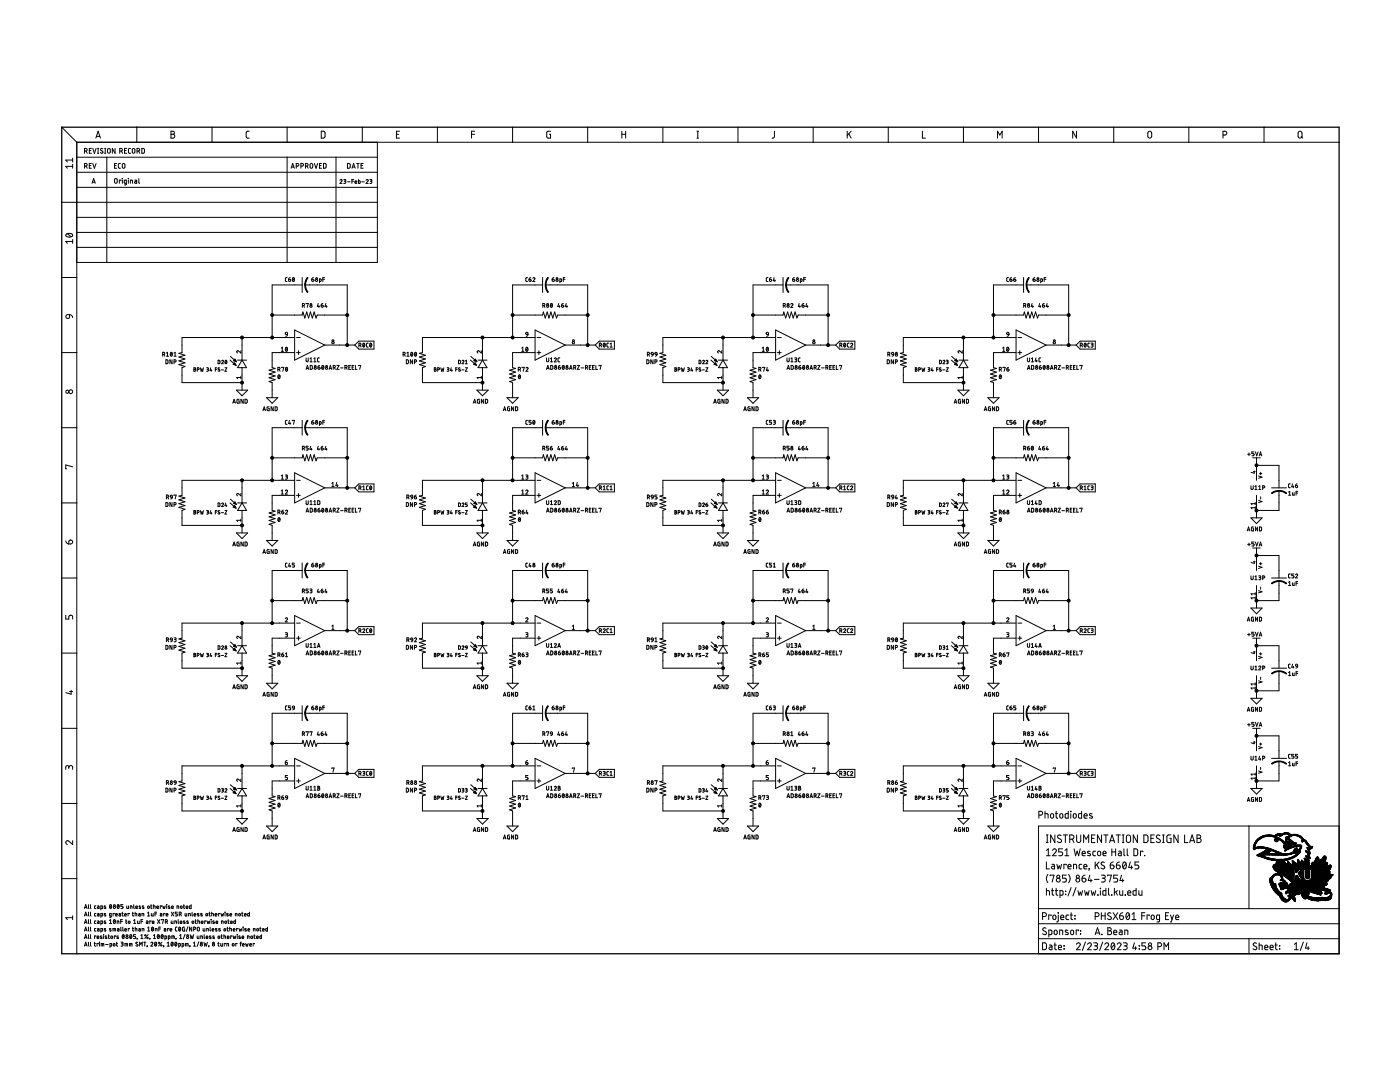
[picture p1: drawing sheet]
<svg xmlns="http://www.w3.org/2000/svg" width="279mm" height="216mm" viewBox="0 0 279 216" stroke-linecap="round" stroke-linejoin="round" font-family="sans-serif">
<g fill="none" stroke="#000" stroke-width=".2">
<path d="M12.3 25.4l3 3M14.5 33.2h-1.4l.3 .4M14.5 31.6v.7M14.5 32.8v.8M14.5 31.9h-1.4l.3 .4M15.3 28.4h252M15.3 28.4v161.9M15.3 31.4h60M15.3 34.4h60M15.3 37.4h60M16.9 30.1h.4v-.4l-.4-.1v1M16.9 33.1l.4-.1 .1-.2-.1-.2h-.4v1"/>
<path d="M17.2 30.1l.2 .5M17.2 33.1l.2 .5M17.8 30h.3M17.8 33h.3M18.2 29.6h-.4v1h.4M18.2 32.6h-.4v1h.4M18.4 36.6l.3-1 .3 1M18.4 36.3h.5M18.5 29.6l.3 1 .4-1M18.5 32.6l.3 1 .4-1M19.1 27.6l.5-1.4 .4 1.4M19.2 27.2h.7"/>
<path d="M19.5 29.6h.2M19.5 30.6h.2M19.6 29.6v1M20.5 29.7l-.2-.1-.3 .2 .5 .4v.3l-.2 .1-.3-.2M20.9 29.6h.2M20.9 30.6h.2M21 29.6v1M21.3 31.4v21M21.6 29.7h.3l.1 .2v.4l-.2 .3-.2-.1-.1-.2zM22.9 33h.3M23 35.7l.4 .1v.6l-.2 .2-.3-.2zM23 29.6v1l-.6-1v1"/>
<path d="M23.3 32.6h-.4v1h.4M23.9 30.1h.5v-.4l-.5-.1v1M24 32.6h-.3l-.1 .2 .1 .7 .3 .1M24.1 36v-.1h-.3v.7M24.2 30.1l.2 .5M24.4 35.6h.1M24.4 35.9v.7M24.5 32.7l.2-.1 .2 .2v.6l-.2 .2-.3-.2zM24.8 30h.4M25.2 36.6l-.4-.1 .1-.5 .3-.1v.8l-.4 .2M25.3 29.6h-.5v1h.5M25.6 35.6h.1"/>
<path d="M25.6 35.9v.7M26 36.6v-.7l.4 .1 .1 .6M26.1 29.6l-.4 .1-.1 .1 .1 .7 .4 .1M26.4 29.8l.2-.2 .3 .2-.1 .7-.4-.1zM26.9 35.9l.4 .2v.5h-.4v-.3l.4-.1M27.3 25.4v3M27.3 30.1h.3M27.6 30.1h.2v-.4l-.5-.1v1M27.7 30.1l.2 .5M27.7 35.6v.8l.2 .2M28.3 29.6l.5 .2v.5l-.1 .3h-.4zM34.1 26.2l.7 .1v.4l-.3 .1a.38 .38 0 0 1 .4 .4 .38 .38 0 0 1-.4 .4h-.4z"/>
<path d="M34.1 26.8h.4M42.3 25.4v3M49.7 26.2h-.4l-.2 .3v.9l.2 .1 .4 .1M57.3 25.4v3M57.3 31.4v21M58.1 33.6l.3-1 .3 1M58.2 33.3h.5M59.1 33.1l.5-.1v-.3l-.5-.1v1M60 33.1l.5-.1 .1-.2-.2-.2h-.4v1M61 33.1l.4-.1 .1-.2-.2-.2h-.3v1M61.3 33.1l.2 .5M62 32.7l.2-.1 .2 .3v.4l-.2 .3-.2-.1-.1-.2z"/>
<path d="M62.7 32.6l.4 1 .3-1M63.8 33h.3M64.1 26.2h.5l.3 .2v.9l-.3 .2-.5 .1zM64.2 32.6h-.4v1h.4M64.6 32.6l.5 .2v.5l-.2 .2-.3 .1zM67.1 31.4v21M67.8 36a.21 .21 0 0 1 .3-.2 .21 .21 0 0 1 .1 .4l-.4 .4h.5M68.6 35.8l.4 .1-.1 .2-.2 .1M68.8 36.2l.2 .1v.2l-.4 .1M69.3 32.6l.6 .2v.5l-.2 .2-.4 .1zM69.4 36.3h.5M70.2 36.2h.4"/>
<path d="M70.3 33.6l.3-1 .3 1M70.3 33.3h.5M70.6 35.8h-.4v.8M70.8 36.3h.4l-.1-.2-.2 .1-.1 .3 .4 .1M71.2 32.6h.5M71.4 32.6v1M71.5 35.8v.8h.3l.1-.5h-.4M72.1 33h.3M72.2 36.3h.5M72.3 25.4v3M72.5 32.6h-.4v1h.4M73 36a.22 .22 0 0 1 .3-.2 .22 .22 0 0 1 .1 .4l-.4 .4h.5"/>
<path d="M73.8 35.8l.4 .1-.1 .3M73.9 36.2h.2M74 36.2l.2 .1v.2l-.4 .1M75.3 28.4v24h-60M79.1 26.8h.5M79.7 26.2h-.6v1.4h.6M87.3 25.4v3M94.1 26.8h.6M94.7 26.2h-.6v1.4M102.3 25.4v3M109.9 26.2l-.8 .1v1l.2 .2 .6 .1v-.8h-.3M117.3 25.4v3"/>
<path d="M124.1 26.8h.8M124.1 26.2v1.4M124.9 26.2v1.4M132.3 25.4v3M139.1 27.6h.3M139.1 26.2h.3M139.3 26.2v1.4M147.3 25.4v3M154.6 26.2l-.1 1.2-.4 .2M162.3 25.4v3M169.1 26.2v1.4M169.4 26.7l.5 .9"/>
<path d="M169.9 26.2l-.8 .8M177.3 25.4v3M184.1 26.2v1.4h.6M192.3 25.4v3M199.1 27.6v-1.4l.4 .7 .5-.7v1.4M207.3 25.4v3M214.8 26.2v1.4l-.7-1.4v1.4M222.3 25.4v3M229.2 26.3l.2-.1 .3 .1 .1 .9a.39 .39 0 0 1-.3 .4 .39 .39 0 0 1-.4-.4zM237.3 25.4v3M244.1 26.9h.4a.38 .38 0 0 0 .3-.3 .38 .38 0 0 0-.3-.4h-.4v1.4M252.3 25.4v3"/>
<path d="M259.2 26.3l.2-.1 .3 .1 .1 .9a.39 .39 0 0 1-.3 .4 .39 .39 0 0 1-.4-.4zM259.7 27.3l.3 .3M12.3 55.4h3M12.3 40.4h63M13.1 46.8a.76 .76 0 0 1 .8-.3 .76 .76 0 0 1 .6 .6 .87 .87 0 0 1-1.4-.2zM13.4 46.6l.8 .6M14.5 47.8v.8M14.5 48.2h-1.4l.3 .4M15.3 49.4h60M15.3 43.4h60M15.3 46.4h60M57.3 55.4l-.3 .2v.5l.3 .1"/>
<path d="M57.6 55.7h.2a.22 .22 0 0 1 .2 .3 .22 .22 0 0 1-.2 .2 .22 .22 0 0 1-.2-.2zM57.9 55.4l-.2 .1-.1 .2M58.5 55.4a.36 .36 0 0 1 .3 .4 .36 .36 0 0 1-.3 .3l-.2-.3zM58.7 55.6l-.3 .4M60.3 56.9h-6v10.5M60.3 55.4v3M60.9 56.9h8.4v12M62.2 55.7h.3a.22 .22 0 0 1 .1 .3 .22 .22 0 0 1-.2 .2 .22 .22 0 0 1-.2-.2zM62.5 55.4l-.3 .3M63.8 56.2l.3-.1v-.4l-.3-.1v.8M64.4 55.7h.4M64.8 55.4h-.4v.8"/>
<path d="M105.3 55.4l-.4 .2 .1 .5 .3 .1M105.6 55.7h.2a.22 .22 0 0 1 .2 .3 .22 .22 0 0 1-.2 .2 .22 .22 0 0 1-.2-.2zM105.9 55.4l-.3 .3M106.3 55.6a.21 .21 0 0 1 .3-.2 .21 .21 0 0 1 .1 .3l-.4 .5h.5M108.3 56.9h-6v10.5M108.3 55.4v3M108.9 56.9h8.4v12M110.2 55.7l.4 .1a.23 .23 0 0 1-.1 .3 .23 .23 0 0 1-.3-.1zM110.6 55.4l-.4 .3M111.7 56.2l.4-.1-.1-.4-.3-.1v.8M112.4 55.7h.4M112.8 55.4h-.4v.8"/>
<path d="M153.3 55.4l-.4 .2 .1 .5 .3 .1M153.6 55.7h.2a.22 .22 0 0 1 .2 .3 .22 .22 0 0 1-.2 .2 .22 .22 0 0 1-.2-.2zM153.9 55.4l-.3 .3M154.5 55.4l-.2 .6h.4M154.6 55.8v.4M156.3 56.9h-6v10.5M156.3 55.4v3M156.9 56.9h8.4v12M158.2 55.7l.3 .1a.23 .23 0 0 1 0 .3 .23 .23 0 0 1-.3-.1zM158.5 55.4l-.3 .3M159.7 56.2l.3-.1v-.4l-.3-.1v.8M160.4 55.7h.4"/>
<path d="M160.8 55.4h-.4v.8M201.3 55.4l-.4 .2v.5l.4 .1M201.5 55.7h.3a.22 .22 0 0 1 .2 .3 .22 .22 0 0 1-.2 .2 .22 .22 0 0 1-.3-.2zM201.9 55.4l-.4 .3M202.3 55.7h.3a.22 .22 0 0 1 .1 .3 .22 .22 0 0 1-.2 .2 .22 .22 0 0 1-.2-.2zM202.6 55.4l-.3 .3M204.3 56.9h-6v10.5M204.3 55.4v3M204.9 56.9h8.4v12M206.2 55.7h.2a.23 .23 0 0 1 .2 .3 .23 .23 0 0 1-.2 .2 .23 .23 0 0 1-.2-.2zM206.5 55.4l-.3 .3M207.7 56.2l.3-.1v-.4l-.3-.1v.8"/>
<path d="M208.4 55.7h.3M208.7 55.4h-.3v.8M12.3 70.4h3M13.3 62.9l.6-.1v.4a.38 .38 0 0 1-.6 .3 .38 .38 0 0 1 0-.6zM13.9 62.8l.5 .2 .1 .4M32.5 70.7h.3l.1-.3-.4-.1v.8M32.7 70.7l.2 .4M33.1 71.8l.4 .1v.6l-.2 .1h-.2zM33.2 70.5l.2-.2v.8M33.2 71.1h.5M34.1 70.3a.37 .37 0 0 1 .3 .4 .37 .37 0 0 1-.3 .4l-.1-.4zM34.3 71.8v.8l-.4-.8v.8"/>
<path d="M34.4 70.5l-.4 .4M34.7 72.2h.4v-.3l-.4-.1v.8M34.7 71.1h.5M34.7 70.5l.2-.2v.8M38.7 73.4l.3 .1-.1 .2 .2 .1v.2l-.2 .1h-.2zM38.7 73.7h.2M39.4 73.8l.3-.1v-.3h-.3v.7M40 73.4l.2 .7 .1-.5 .1 .5 .2-.7M41.2 73.4l.4 .1v.2h-.3M41.4 73.7l.2 .1v.2l-.4 .1M42.1 73.4l-.2 .5h.4M42.2 73.8v.3"/>
<path d="M43 73.7h.3M43.3 73.4h-.3v.7M43.5 71.9l.4 .1-.1 .6h-.3zM43.9 73.4h-.2l-.2 .1 .4 .4-.1 .2-.3-.1M44.2 73.8h.4M44.2 72a.2 .2 0 0 1 .3-.1 .2 .2 0 0 1 .1 .3l-.4 .4h.4M44.9 73.4h.4l-.4 .7h.4M45 71.9a.33 .33 0 0 1 .3 .3 .33 .33 0 0 1-.3 .4l-.1-.4zM45.2 72l-.3 .4M45.9 71.9l1.2 1M46 71.1l1.2 1.1M46.5 72.7l.3-.3 .3 .5"/>
<path d="M46.5 72.7l.6 .2M46.6 72l.3-.4 .3 .6M46.6 72l.6 .2M46.8 72.5l.1 .1M46.8 71.8l.1 .1M47 72.6l-.5 .1M47 71.9l-.4 .1M47.2 77.9h2.2l-1.1 1.1zM47.4 71.9h1.8M47.7 79.7l-.4 .1 .1 .6 .3 .1v-.5h-.1M48.1 70v.4l-.5-.4a.23 .23 0 0 0-.4 .1 .23 .23 0 0 0 .2 .3M48.1 75.1v.5"/>
<path d="M48.1 75.3h-.9l.2 .3M48.3 67.4v4.5M48.3 73.4v4.5M48.3 71.9l.9 1.5h-1.8zM48.5 79.7v.8l-.4-.8v.8M48.9 79.7h.3l.1 .2v.4l-.2 .2h-.2zM53.2 79.4h2.2l-1.1 1.1zM54.3 62.9h6l.2-.6 .3 1.2 .4-1.2 .4 1.2 .4-1.2 .3 1.2 .4-1.2 .4 1.2 .2-.6h6M55.5 73.7h.3l.1-.2-.1-.2h-.3v.8M55.6 74.8a.36 .36 0 0 1 .3 .4 .36 .36 0 0 1-.3 .3l-.1-.3zM55.7 73.7l.2 .4M55.9 75l-.4 .4"/>
<path d="M56.1 69.5l.2-.2v.8M56.1 70.1h.5M56.2 73.4l.4-.1-.2 .8M57 66.4l.3-.1 .1 .4h-.4zM57.1 69.3a.39 .39 0 0 1 .3 .4 .39 .39 0 0 1-.3 .4l-.2-.4zM57.1 73.3a.36 .36 0 0 1 .3 .4 .36 .36 0 0 1-.3 .3l-.1-.3zM57.3 69.5l-.3 .4M57.4 73.5l-.4 .4M57.4 66.7l-.1 .3-.3 .1M58.8 67.4h-22.5v3l-.6 .1 1.2 .4-1.2 .3 1.2 .4-1.2 .4 1.2 .4-1.2 .3 1.2 .4-.6 .3v2.9h12M58.8 70.4h-4.5v3l.6 .1-1.2 .4 1.2 .4-1.2 .3 1.2 .4-1.2 .4 1.2 .4-1.2 .3 .6 .2v3.1M58.8 65.8l6 3.1-6 3z"/>
<path d="M59.2 70.4h.7M59.2 67.4h.7M59.6 70v.7M60.3 61h.4v-.3l-.4-.1v.7M60.6 61l.2 .3M61.1 71.4v.7l.2 .1 .2-.1v-.7M61.1 73.7l.2-.8 .3 .8M61.1 60.6h.4l-.2 .7M61.2 73.5h.3M61.9 71.6l.2-.2v.8M61.9 72.2h.4M61.9 72.9l.4 .1-.1 .7h-.3z"/>
<path d="M62.6 72.2h.5M62.6 71.6l.2-.2v.8M63.5 73.3h.2a.22 .22 0 0 1 .2 .2 .22 .22 0 0 1-.2 .2 .22 .22 0 0 1-.2-.2zM63.5 60.6l-.2 .6h.5M63.6 61v.3M63.7 71.4l-.3 .2v.5l.3 .1M63.8 72.9l-.3 .1v.3M64.1 60.9h.2a.22 .22 0 0 1 .2 .2 .22 .22 0 0 1-.2 .2 .22 .22 0 0 1-.2-.2zM64.3 73a.36 .36 0 0 1 .3 .3 .36 .36 0 0 1-.3 .4l-.1-.4zM64.4 60.6h-.2l-.1 .3M64.6 73.1l-.4 .4M64.8 68.9h6"/>
<path d="M65 60.6l-.1 .6h.4M65.2 61v.3M65.7 73.7l.2-.8 .3 .8M65.7 73.5h.4M66.5 73.4l.4-.2-.1-.3h-.3v.8M66.8 73.4l.1 .3M67.2 72.9h.5l-.5 .8h.5M68 73.4h.5M68.8 73.4l.4-.1 .1-.3-.5-.1v.8M69.1 73.4l.2 .3M69.6 73.3h.3M70 72.9h-.4v.8h.4"/>
<path d="M70.3 73.3h.2M70.6 72.9h-.3v.8h.3M70.8 68.9l.8-.8h3v1.6h-3zM70.9 72.9v.8h.4M71.6 73l.4-.1-.2 .8M71.6 68.9h.3l.1-.3-.4-.1v.8M71.9 68.9l.2 .4M72.5 68.5a.36 .36 0 0 1 .3 .4 .36 .36 0 0 1-.3 .3l-.1-.2zM72.8 68.6l-.4 .5M73.5 68.5l-.4 .1 .1 .6 .3 .1M73.9 68.5a.37 .37 0 0 1 .3 .4 .37 .37 0 0 1-.3 .3l-.1-.3zM74.1 68.6l-.3 .5"/>
<path d="M80.5 70.7h.3l.1-.3-.4-.1v.8M80.7 70.7l.2 .4M81.1 71.8l.4 .1v.6l-.2 .1h-.2zM81.2 71.1h.4M81.2 70.5l.2-.2v.8M82.1 70.3a.37 .37 0 0 1 .3 .4 .37 .37 0 0 1-.3 .4l-.1-.4zM82.3 71.8v.8l-.4-.8v.8M82.3 70.5l-.3 .4M82.7 72.2h.3l.1-.3-.4-.1v.8M82.8 70.3a.37 .37 0 0 1 .3 .4 .37 .37 0 0 1-.3 .4l-.1-.3zM83.1 70.5l-.3 .4M86.7 73.4l.3 .1-.1 .2 .2 .2-.2 .2h-.2z"/>
<path d="M86.7 73.7h.2M87.4 73.8l.3-.1v-.3h-.3v.7M88 73.4l.1 .7 .2-.5 .1 .5 .2-.7M89.2 73.4l.4 .1-.1 .2h-.2M89.4 73.7l.2 .1v.2l-.4 .1M90 73.4l-.1 .5h.4M90.2 73.8v.3M91 73.7h.2M91.2 73.4h-.2v.7M91.5 71.9h.3l.1 .2-.1 .5h-.3zM91.8 73.4h-.1l-.2 .1 .4 .5h-.4M92.2 73.8h.4"/>
<path d="M92.2 72a.2 .2 0 0 1 .3-.1 .2 .2 0 0 1 0 .3l-.3 .4h.4M92.9 73.4h.4l-.4 .7h.4M92.9 72.6h.4M92.9 72l.2-.1v.7M93.9 71.9l1.2 1M94 71.1l1.2 1.1M94.5 72.7l.3-.3 .3 .5M94.5 72.7l.6 .2M94.6 72l.3-.4 .3 .6M94.6 72l.6 .2M94.8 72.5v.1M94.8 71.8l.1 .1"/>
<path d="M95 72.6l-.5 .1M95 71.9l-.4 .1M95.2 77.9h2.2l-1.1 1.1zM95.4 71.9h1.8M95.7 79.7l-.4 .1 .1 .6 .3 .1v-.5h-.1M96.1 70v.4l-.5-.4a.23 .23 0 0 0-.4 .1 .23 .23 0 0 0 .2 .3M96.1 75.3h-.9l.2 .3M96.1 75.1v.5M96.3 71.9l.9 1.5h-1.8zM96.3 67.4v4.5M96.3 73.4v4.5M96.5 79.7v.8l-.4-.8v.8"/>
<path d="M96.9 79.7l.4 .1v.5l-.2 .2h-.2zM101.2 79.4h2.2l-1.1 1.1zM102.3 62.9h6l.1-.6 .4 1.2 .4-1.2 .4 1.2 .3-1.2 .4 1.2 .4-1.2 .4 1.2 .2-.6h6M103.4 73.7h.4l.1-.3-.5-.1v.8M103.6 74.8a.36 .36 0 0 1 .3 .4 .36 .36 0 0 1-.3 .3l-.2-.3zM103.7 73.7l.2 .4M103.8 75l-.3 .4M104.1 70.1h.5M104.1 69.5l.2-.2v.8M104.2 73.4l.4-.1-.2 .8M104.9 66.4l.4-.1 .1 .4h-.4zM105 73.5a.21 .21 0 0 1 .3-.2 .21 .21 0 0 1 0 .3l-.3 .5h.4"/>
<path d="M105.1 69.3a.39 .39 0 0 1 .3 .4 .39 .39 0 0 1-.3 .4l-.2-.4zM105.3 69.5l-.3 .4M105.4 66.7l-.1 .3-.3 .1M106.8 70.4h-4.5v3l.6 .1-1.2 .4 1.2 .4-1.2 .3 1.2 .4-1.2 .4 1.2 .4-1.2 .3 .6 .2v3.1M106.8 67.4h-22.5v3l-.6 .1 1.2 .4-1.2 .3 1.2 .4-1.2 .4 1.2 .4-1.2 .3 1.2 .4-.6 .3v2.9h12M106.8 65.8l6 3.1-6 3zM107.2 70.4h.7M107.2 67.4h.7M107.5 70v.7M108.3 61h.2M108.5 61l.2-.1v-.2l-.4-.1v.7M108.6 61l.2 .3"/>
<path d="M109.1 71.4v.7l.2 .1 .2-.2v-.6M109.1 73.7l.2-.8 .3 .8M109.1 73.5h.4M109.9 72.2h.4M109.9 71.6l.2-.2v.8M109.9 72.9l.4 .1v.5l-.1 .2h-.3zM110 60.6a.37 .37 0 0 1 .3 .3 .37 .37 0 0 1-.3 .4l-.2-.4zM110.2 60.7l-.3 .5M110.6 71.6a.22 .22 0 0 1 .3-.2 .22 .22 0 0 1 .1 .4l-.4 .4h.4M111.4 73.3h.3a.22 .22 0 0 1 .2 .2 .22 .22 0 0 1-.2 .2 .22 .22 0 0 1-.3-.2zM111.5 60.6l-.2 .6h.5M111.6 61v.3"/>
<path d="M111.7 71.4l-.3 .2v.5l.3 .1M111.8 72.9l-.3 .1-.1 .3M112.1 60.9h.2a.22 .22 0 0 1 .2 .2 .22 .22 0 0 1-.2 .2 .22 .22 0 0 1-.2-.2zM112.3 73a.36 .36 0 0 1 .3 .3 .36 .36 0 0 1-.3 .4l-.1-.4zM112.4 60.6h-.2l-.1 .3M112.6 73.1l-.4 .4M112.8 68.9h6M113 60.6l-.2 .6h.5M113.1 61v.3M113.7 73.7l.2-.8 .3 .8M113.7 73.5h.4M114.5 73.4l.4-.2-.1-.3h-.3v.8"/>
<path d="M114.7 73.4l.2 .3M115.2 72.9h.5l-.5 .8h.5M116 73.4h.5M116.8 73.4l.4-.2v-.3h-.4v.8M117.1 73.4l.2 .3M117.6 73.3h.3M118 72.9h-.4v.8h.4M118.3 73.3h.2M118.6 72.9h-.3v.8h.3M118.8 68.9l.8-.8h3v1.6h-3zM118.9 72.9v.8h.4M119.5 73l.5-.1-.2 .8"/>
<path d="M119.6 68.9h.2M119.8 68.9l.2-.1v-.2l-.4-.1v.8M119.9 68.9l.2 .4M120.5 68.5a.36 .36 0 0 1 .3 .4 .36 .36 0 0 1-.3 .3l-.1-.2zM120.8 68.6l-.4 .5M121.5 68.5l-.4 .1v.6l.4 .1M121.8 69.3h.4M121.8 68.6l.2-.1v.8M129.1 71.8h.3l.1 .2v.5l-.2 .1h-.2zM129.2 70.7h.3l.1-.3-.4-.1v.8M129.5 70.7l.1 .4M130 70.4l.2-.1 .1 .1 .1 .3h-.4z"/>
<path d="M130.3 71.8v.8l-.4-.8v.8M130.4 70.7l-.4 .4M130.7 72.2h.3l.1-.3-.4-.1v.8M130.7 70.4l.2-.1 .2 .1v.3h-.3zM131.1 70.7l-.3 .4M134.7 73.4l.3 .1-.1 .2 .2 .2-.2 .2h-.2zM134.7 73.7h.2M135.3 73.8l.4-.1-.1-.3h-.3v.7M136 73.4l.1 .7 .2-.5 .1 .5 .2-.7M137.2 73.4l.4 .1-.1 .2h-.2M137.4 73.7l.2 .1v.2l-.4 .1M138 73.4l-.1 .5h.4"/>
<path d="M138.2 73.8v.3M138.9 73.7h.4M139.3 73.4h-.4v.7M139.5 71.9h.3l.1 .2-.1 .5h-.3zM139.8 73.4h-.1l-.2 .1 .3 .5h-.3M140.1 73.8h.5M140.2 72a.19 .19 0 0 1 .3-.1 .19 .19 0 0 1 0 .3l-.3 .4h.4M140.9 72a.2 .2 0 0 1 .2-.1 .2 .2 0 0 1 .1 .3l-.3 .4h.4M140.9 73.4h.4l-.4 .7h.4M141.9 71.9l1.2 1M141.9 71.1l1.3 1.1M142.5 72.7l.3-.3 .3 .5"/>
<path d="M142.5 72.7l.6 .2M142.6 72l.3-.4 .3 .6M142.6 72l.6 .2M142.7 72.5l.2 .1M142.8 71.8l.1 .1M143 72.6l-.5 .1M143 71.9l-.4 .1M143.2 77.9h2.2l-1.1 1.1zM143.4 71.9h1.8M143.7 79.7h-.3l-.1 .1 .1 .6 .3 .1v-.5h-.1M144 70v.4l-.4-.4a.23 .23 0 0 0-.4 .1 .23 .23 0 0 0 .2 .3M144 75.3h-.8l.2 .3"/>
<path d="M144 75.1v.5M144.3 71.9l.9 1.5h-1.8zM144.3 67.4v4.5M144.3 73.4v4.5M144.5 79.7v.8l-.4-.8v.8M144.9 79.7l.4 .1v.5l-.2 .2h-.2zM149.2 79.4h2.2l-1.1 1.1zM150.3 62.9h6l.1-.6 .4 1.2 .4-1.2 .4 1.2 .3-1.2 .4 1.2 .4-1.2 .3 1.2 .3-.6h6M151.4 73.7l.4-.1v-.3h-.4v.8M151.6 74.8a.36 .36 0 0 1 .3 .4 .36 .36 0 0 1-.3 .3l-.2-.2zM151.7 73.7l.2 .4M151.8 75l-.3 .4"/>
<path d="M152.1 70.1h.4M152.1 69.5l.2-.2v.8M152.2 73.4l.4-.1-.2 .8M152.9 66.4l.3-.1 .2 .4h-.4zM153 69.3a.38 .38 0 0 1 .4 .4 .38 .38 0 0 1-.4 .4l-.1-.4zM153.1 73.3l-.1 .6h.4M153.2 73.7v.4M153.3 69.5l-.3 .4M153.4 66.7l-.1 .3-.3 .1M154.8 67.4h-22.5v3l-.6 .1 1.2 .4-1.2 .3 1.2 .4-1.2 .4 1.2 .4-1.2 .3 1.2 .4-.6 .3v2.9h12M154.8 70.4h-4.5v3l.6 .1-1.2 .4 1.2 .4-1.2 .3 1.2 .4-1.2 .4 1.2 .4-1.2 .3 .6 .2v3.1M154.8 65.8l6 3.1-6 3z"/>
<path d="M155.2 70.4h.7M155.2 67.4h.7M155.5 70v.7M156.3 61h.3l.1-.3-.4-.1v.7M156.6 61l.1 .3M157.1 71.4v.6l.2 .2 .2-.2v-.6M157.1 73.7l.2-.8 .3 .8M157.1 73.5h.4M157.8 60.7a.21 .21 0 0 1 .3-.1 .21 .21 0 0 1 .1 .3l-.4 .4h.4M157.8 72.2h.5M157.8 71.6l.3-.2v.8M157.9 72.9l.4 .1-.1 .7h-.3z"/>
<path d="M158.6 71.4h.3l.1 .2-.1 .2h-.2M158.8 71.8l.2 .1v.2l-.4 .1M159.4 73.3h.3a.22 .22 0 0 1 .2 .2 .22 .22 0 0 1-.3 .2 .22 .22 0 0 1-.2-.2zM159.5 60.6l-.2 .6h.4M159.6 61v.3M159.7 71.4l-.4 .2 .1 .5 .3 .1M159.8 72.9l-.4 .4M160.1 60.9h.3a.22 .22 0 0 1 0 .4 .22 .22 0 0 1-.3-.2zM160.3 73a.36 .36 0 0 1 .3 .3 .36 .36 0 0 1-.3 .4l-.1-.3zM160.4 60.6h-.2l-.1 .3M160.6 73.1l-.4 .4M160.8 68.9h6"/>
<path d="M161 60.6l-.2 .6h.4M161.1 61v.3M161.6 73.7l.3-.8 .3 .8M161.7 73.5h.4M162.5 73.4l.4-.2-.1-.3h-.3v.8M162.7 73.4l.2 .3M163.2 72.9h.4l-.4 .8h.4M163.9 73.4h.6M164.8 73.4l.4-.2-.1-.3h-.3v.8M165.1 73.4l.1 .3M165.6 73.3h.3M165.9 72.9h-.3v.8h.3"/>
<path d="M166.2 73.3h.3M166.6 72.9h-.4v.8h.4M166.8 68.9l.8-.8h3v1.6h-3zM166.9 72.9v.8h.4M167.5 73l.5-.1-.3 .8M167.6 68.9h.3l.1-.2-.1-.2h-.3v.8M167.9 68.9l.1 .4M168.5 68.5a.37 .37 0 0 1 .3 .4 .37 .37 0 0 1-.3 .3l-.1-.3zM168.7 68.6l-.3 .5M169.5 68.5l-.4 .1v.6l.4 .1M169.7 68.6a.22 .22 0 0 1 .3-.1 .22 .22 0 0 1 .1 .3l-.4 .5h.5M177.1 71.8h.3l.1 .2v.4l-.2 .2h-.2z"/>
<path d="M177.2 70.7h.2M177.4 70.7l.2-.1v-.2l-.4-.1v.8M177.4 70.7l.2 .4M178 70.4l.3-.1 .1 .4h-.4zM178.3 71.8v.8l-.4-.8v.8M178.4 70.7l-.4 .4M178.7 72.2h.3l.1-.3-.4-.1v.8M182.7 73.4l.3 .1-.1 .2 .1 .1v.2l-.1 .1h-.2zM182.7 73.7h.2M183.3 73.8l.4-.1-.1-.3h-.3v.7M184 73.4l.1 .7 .2-.5 .1 .5 .2-.7M185.2 73.4l.4 .1-.2 .2"/>
<path d="M185.3 73.7h.1M185.4 73.7l.1 .1v.2l-.3 .1M186 73.4l-.1 .5h.3M186.1 73.8v.3M186.9 73.7h.3M187.2 73.4h-.3v.7M187.5 71.9l.4 .1-.1 .6h-.3zM187.8 73.4h-.2l-.1 .1 .3 .5h-.3M188.1 73.8h.5M188.2 72l.2-.1 .2 .1-.4 .6h.4M188.9 71.9l.3 .1v.2h-.3M188.9 73.4h.4l-.4 .7h.4"/>
<path d="M189.1 72.2l.1 .3-.3 .1M189.9 71.9l1.2 1M189.9 71.1l1.2 1.1M190.5 72.7l.3-.3 .3 .5M190.5 72.7l.6 .2M190.6 72l.2-.4 .3 .6M190.6 72l.5 .2M190.7 72.5l.1 .1M190.8 71.8l.1 .1M190.9 72.6l-.4 .1M191 71.9l-.4 .1M191.2 77.9h2.2l-1.1 1.1z"/>
<path d="M191.4 71.9h1.8M191.7 79.7l-.4 .1v.6l.4 .1v-.5h-.1M192 70v.4l-.4-.4a.23 .23 0 0 0-.4 .1 .23 .23 0 0 0 .2 .3M192 75.3h-.8l.2 .3M192 75.1v.5M192.3 71.9l.9 1.5h-1.8zM192.3 67.4v4.5M192.3 73.4v4.5M192.5 79.7v.8l-.4-.8v.8M192.9 79.7l.4 .1v.5l-.2 .2h-.2zM197.1 79.4h2.3l-1.1 1.1zM198.3 62.9h6l.1-.6 .4 1.2 .4-1.2 .3 1.2 .4-1.2 .4 1.2 .4-1.2 .4 1.2 .2-.6h6"/>
<path d="M199.4 73.7l.4-.1-.1-.3h-.3v.8M199.6 74.8a.37 .37 0 0 1 .3 .4 .37 .37 0 0 1-.3 .3l-.2-.2zM199.7 73.7l.2 .4M199.8 75l-.3 .4M200.1 70.1h.5M200.1 69.5l.2-.2v.8M200.2 73.4l.4-.1-.2 .8M200.9 66.4l.3-.1 .2 .4h-.4zM200.9 73.6h.3a.22 .22 0 0 1 .1 .4 .22 .22 0 0 1-.3 0zM201 69.3a.38 .38 0 0 1 .4 .4 .38 .38 0 0 1-.4 .4l-.1-.4zM201.3 73.3l-.4 .3M201.3 69.5l-.4 .4"/>
<path d="M201.4 66.7l-.1 .3-.3 .1M202.8 70.4h-4.5v3l.6 .1-1.2 .4 1.2 .4-1.2 .3 1.2 .4-1.2 .4 1.2 .4-1.2 .3 .6 .2v3.1M202.8 67.4h-22.5v3l-.6 .1 1.2 .4-1.2 .3 1.2 .4-1.2 .4 1.2 .4-1.2 .3 1.2 .4-.6 .3v2.9h12M202.8 65.8l6 3.1-6 3zM203.1 70.4h.8M203.1 67.4h.8M203.5 70v.7M204.3 61l.4-.1-.1-.3h-.3v.7M204.6 61l.1 .3M205 71.4v.6l.3 .2 .2-.2v-.6M205 73.7l.3-.8 .3 .8M205.1 73.5h.4"/>
<path d="M205.8 72.2h.5M205.8 71.6l.3-.2v.8M205.9 72.9l.4 .1-.1 .7h-.3zM206 60.6l-.2 .6h.4M206.1 61v.3M206.8 71.4l-.2 .6h.4M206.9 71.9v.3M207.4 73.3h.3a.22 .22 0 0 1 .2 .2 .22 .22 0 0 1-.3 .2 .22 .22 0 0 1-.2-.2zM207.5 60.6l-.2 .6h.4M207.6 61v.3M207.7 71.4l-.4 .2 .1 .5 .3 .1M207.8 72.9l-.4 .4"/>
<path d="M208 60.9h.4a.22 .22 0 0 1 0 .4 .22 .22 0 0 1-.4-.2zM208.3 73a.36 .36 0 0 1 .3 .3 .36 .36 0 0 1-.3 .4l-.1-.3zM208.4 60.6h-.2l-.2 .3M208.6 73.1l-.4 .4M208.8 68.9h6M209 60.6l-.2 .6h.5M209.1 61v.3M209.6 73.7l.3-.8 .3 .8M209.7 73.5h.4M210.5 73.4l.3-.1 .1-.2-.1-.2h-.3v.8M210.7 73.4l.2 .3M211.2 72.9h.4l-.4 .8h.4"/>
<path d="M211.9 73.4h.5M212.8 73.4h.2M213 73.4l.2-.2v-.2l-.4-.1v.8M213.1 73.4l.1 .3M213.6 73.3h.2M213.9 72.9h-.3v.8h.3M214.2 73.3h.3M214.6 72.9h-.4v.8h.4M214.8 68.9l.8-.8h3v1.6h-3zM214.9 72.9v.8h.3M215.5 73l.5-.1-.3 .8M215.6 68.9h.2"/>
<path d="M215.8 68.9l.2-.1v-.2l-.4-.1v.8M215.9 68.9l.1 .4M216.5 68.5a.37 .37 0 0 1 .3 .4 .37 .37 0 0 1-.3 .3l-.2-.3zM216.7 68.6l-.3 .5M217.4 68.5l-.3 .1v.6l.3 .1M217.7 68.5l.4 .1v.2h-.3M218 68.8l.1 .3-.4 .2M12.3 85.3h3M14.5 93.2l-1.4-.4v.7h.2M33.2 99.2h.3l.2-.2-.2-.2h-.3v.8M33.5 99.2l.2 .4M34.1 98.8l.3 .1v.3l-.4-.1z"/>
<path d="M34.4 99.2l-.1 .3-.2 .1M34.7 98.9l.5-.1-.3 .8M46 99.6l1.2 1.1M46.5 80.5l.2-.8 .3 .8M46.5 80.3h.4M48.1 98.5v.4l-.5-.4a.23 .23 0 0 0-.4 .1 .23 .23 0 0 0 .2 .3M48.3 95.8v4.6M52.5 82l.2-.8 .3 .8M52.5 81.7h.4M53.7 81.2l-.4 .1v.5l.2 .2h.2v-.5h-.1M54.3 91.4h6l.2-.7 .3 1.2 .4-1.2 .4 1.2 .4-1.2 .3 1.2 .4-1.2 .4 1.2 .2-.5h6M54.5 81.2v.8l-.4-.8v.8"/>
<path d="M54.9 81.2l.4 .1v.5l-.2 .2h-.2zM56.1 95l.2-.2v.8M56.1 98l.2-.2v.8M56.1 95.6h.5M56.1 98.6h.5M56.9 94.8h.4l.1 .2-.1 .1h-.3M56.9 98a.22 .22 0 0 1 .4-.2 .22 .22 0 0 1 0 .3l-.4 .5h.5M57.2 95.1l.2 .1v.3l-.5 .1M57.3 83.9l-.3 .2v.5l.3 .1M57.8 83.9l-.2 .6h.4M57.9 84.3v.4M58.3 84l.5-.1-.2 .8"/>
<path d="M58.8 95.8h-22.5v3l-.6 .2 1.2 .4-1.2 .3 1.2 .4-1.2 .4 1.2 .4-1.2 .3 1.2 .4-.6 .3v2.9h12M58.8 94.3l6 3-6 3.1zM58.8 98.8h-4.5v3.1l.6 .1-1.2 .4 1.2 .3-1.2 .4 1.2 .4-1.2 .4 1.2 .3-1.2 .4 .6 .2v3M59.2 98.8h.7M59.2 95.8h.7M59.6 98.5v.7M60.3 85.3h-6v10.5M60.3 83.9v2.9M60.3 89.5h.4v-.3l-.4-.2v.8M60.6 89.5l.2 .3M60.9 85.3h8.4v12M61.1 99.9v.7l.2 .1 .2-.1v-.7"/>
<path d="M61.5 89h-.4v.4h.3l.1 .2-.1 .2h-.3M62 89l-.2 .6h.5M62.1 89.5v.3M62.2 84.2h.3a.22 .22 0 0 1 .1 .3 .22 .22 0 0 1-.2 .2 .22 .22 0 0 1-.2-.2zM62.5 83.9l-.3 .3M63.4 99.9l.4 .1-.1 .7h-.3zM63.5 89l-.2 .6h.5M63.6 89.5v.3M63.8 84.7l.3-.1v-.4l-.3-.1v.8M64.1 89.4h.2a.22 .22 0 0 1 .2 .2 .22 .22 0 0 1-.2 .2 .22 .22 0 0 1-.2-.2zM64.4 89l-.2 .1-.1 .3M64.4 84.2h.4"/>
<path d="M64.8 83.9h-.4v.8M64.8 97.3h6M65 89l-.1 .6h.4M65.2 89.5v.3M66.2 96.5l.2-.2v.8M66.2 97.1h.5M67.2 96.3l-.2 .6h.5M67.4 96.7v.4M70.8 97.3l.8-.7h3v1.5h-3zM71.6 97.4h.3l.1-.3-.4-.1v.7M71.9 97.4l.2 .3M72.4 97.7h.4"/>
<path d="M72.4 97.1l.2-.1v.7M73.5 97l-.4 .1 .1 .5 .3 .1M73.9 97a.37 .37 0 0 1 .3 .3 .37 .37 0 0 1-.3 .4l-.1-.4zM74.1 97.1l-.3 .5M81.2 99.2l.4-.1-.1-.3h-.3v.8M81.5 99.2l.1 .4M82.1 98.8l.3 .1v.3l-.4-.1zM82.4 99.2l-.1 .3-.3 .1M82.7 99.1h.3l.1 .2M82.7 99.1l.1 .4h.2l.1-.1M83.1 98.8l-.3 .1-.1 .2M83.1 99.3v.1"/>
<path d="M94 99.6l1.2 1.1M94.4 80.5l.3-.8 .3 .8M94.5 80.3h.4M96.1 98.5v.4l-.5-.4a.23 .23 0 0 0-.4 .1 .23 .23 0 0 0 .2 .3M96.3 95.8v4.6M100.5 82l.2-.8 .3 .8M100.5 81.7h.4M101.7 81.2h-.3l-.1 .1v.6l.4 .1v-.5h-.1M102.3 91.4h6l.1-.7 .4 1.2 .4-1.2 .4 1.2 .3-1.2 .4 1.2 .4-1.2 .4 1.2 .2-.5h6M102.5 81.2v.8l-.4-.8v.8M102.9 81.2l.4 .1v.5l-.2 .2h-.2zM104.1 95.6h.5"/>
<path d="M104.1 98.6h.5M104.1 95l.2-.2v.8M104.1 98l.2-.2v.8M104.9 94.8l.4 .1-.1 .2M104.9 98a.22 .22 0 0 1 .3-.2 .22 .22 0 0 1 .1 .3l-.4 .5h.5M105 95.1h.2M105.2 95.1l.1 .1v.3l-.4 .1M105.3 83.9l-.4 .2 .1 .5 .3 .1M106 83.9h-.4v.3h.3l.1 .2-.1 .2-.3 .1M106.4 83.9a.36 .36 0 0 1 .4 .4 .36 .36 0 0 1-.4 .3l-.1-.2zM106.7 84.1l-.3 .4M106.8 98.8h-4.5v3.1l.6 .1-1.2 .4 1.2 .3-1.2 .4 1.2 .4-1.2 .4 1.2 .3-1.2 .4 .6 .2v3"/>
<path d="M106.8 95.8h-22.5v3l-.6 .2 1.2 .4-1.2 .3 1.2 .4-1.2 .4 1.2 .4-1.2 .3 1.2 .4-.6 .3v2.9h12M106.8 94.3l6 3-6 3.1zM107.2 98.8h.7M107.2 95.8h.7M107.5 98.5v.7M108.3 85.3h-6v10.5M108.3 83.9v2.9M108.3 89.5h.2M108.5 89.5l.2-.1v-.2l-.4-.2v.8M108.6 89.5l.2 .3M108.9 85.3h8.4v12M109.1 99.9v.7l.2 .1 .2-.2v-.6"/>
<path d="M109.5 89h-.4v.4h.3l.1 .2-.1 .2h-.3M109.8 89.4h.3a.22 .22 0 0 1 .2 .2 .22 .22 0 0 1-.3 .2 .22 .22 0 0 1-.2-.2zM110.2 89l-.3 .1-.1 .3M110.2 84.2h.4a.23 .23 0 0 1-.1 .4 .23 .23 0 0 1-.3-.1zM110.6 83.9l-.4 .3M111.4 99.9l.4 .1-.1 .7h-.3zM111.5 89l-.2 .6h.5M111.6 89.5v.3M111.7 84.7l.4-.1-.1-.4-.3-.1v.8M112.1 89.4h.2a.22 .22 0 0 1 .2 .2 .22 .22 0 0 1-.2 .2 .22 .22 0 0 1-.2-.2zM112.4 89l-.2 .1-.1 .3M112.4 84.2h.4"/>
<path d="M112.8 83.9h-.4v.8M112.8 97.3h6M113 89l-.2 .6h.5M113.1 89.5v.3M114.2 97.1h.5M114.2 96.5l.2-.2v.8M115.2 96.3l-.2 .6h.5M115.3 96.7v.4M118.8 97.3l.8-.7h3v1.5h-3zM119.6 97.4h.2M119.8 97.4l.2-.1v-.2l-.4-.1v.7M119.9 97.4l.2 .3"/>
<path d="M120.4 97.7h.4M120.4 97.1l.2-.1v.7M121.5 97l-.4 .1v.5l.4 .1M121.8 97.7h.4M121.8 97.1l.2-.1v.7M129.2 99.2l.4-.1-.1-.3h-.3v.8M129.5 99.2l.1 .4M130 98.9l.3-.1 .1 .4h-.4zM130.4 99.2l-.4 .4M131.1 98.8h-.4v.3h.3l.1 .2-.1 .2-.3 .1M141.9 99.6l1.3 1.1M142.4 80.5l.3-.8 .3 .8"/>
<path d="M142.5 80.3h.4M144 98.5v.4l-.4-.4a.23 .23 0 0 0-.4 .1 .23 .23 0 0 0 .2 .3M144.3 95.8v4.6M148.4 82l.3-.8 .2 .8M148.5 81.7h.4M149.7 81.2l-.4 .1v.5l.1 .2h.3v-.5h-.1M150.3 91.4h6l.1-.7 .4 1.2 .4-1.2 .4 1.2 .3-1.2 .4 1.2 .4-1.2 .3 1.2 .3-.5h6M150.5 81.2v.8l-.4-.8v.8M150.9 81.2l.4 .1v.5l-.2 .2h-.2zM152.1 95.6h.4M152.1 98.6h.4M152.1 95l.2-.2v.8"/>
<path d="M152.1 98l.2-.2v.8M152.9 94.8h.4l.1 .2-.1 .1h-.3M152.9 98a.22 .22 0 0 1 .3-.2 .22 .22 0 0 1 .1 .3l-.4 .5h.5M153.1 95.1l.2 .1v.3l-.4 .1M153.3 83.9l-.4 .2 .1 .5 .3 .1M154 83.9h-.4v.3h.3l.1 .2-.1 .2-.3 .1M154.3 83.9h.4v.2l-.3 .1M154.5 84.2l.2 .1v.3l-.4 .1M154.8 95.8h-22.5v3l-.6 .2 1.2 .4-1.2 .3 1.2 .4-1.2 .4 1.2 .4-1.2 .3 1.2 .4-.6 .3v2.9h12M154.8 98.8h-4.5v3.1l.6 .1-1.2 .4 1.2 .3-1.2 .4 1.2 .4-1.2 .4 1.2 .3-1.2 .4 .6 .2v3M154.8 94.3l6 3-6 3.1zM155.2 98.8h.7"/>
<path d="M155.2 95.8h.7M155.5 98.5v.7M156.3 85.3h-6v10.5M156.3 83.9v2.9M156.3 89.5h.3l.1-.3-.4-.2v.8M156.6 89.5l.1 .3M156.9 85.3h8.4v12M157.1 99.9v.6l.2 .2 .2-.2v-.6M157.5 89h-.4v.4h.3l.1 .2-.1 .2h-.3M158.2 84.2h.3a.23 .23 0 0 1 0 .4 .23 .23 0 0 1-.3-.1zM158.5 83.9l-.3 .3M158.6 99.9h.3l.1 .2-.3 .2"/>
<path d="M159.4 99.9l.4 .1-.1 .7h-.3zM159.5 89l-.2 .6h.4M159.6 89.5v.3M159.7 84.7l.3-.1v-.4l-.3-.1v.8M160.1 89.4h.3a.22 .22 0 0 1 0 .4 .22 .22 0 0 1-.3-.2zM160.4 84.2h.4M160.4 89l-.2 .1-.1 .3M160.8 83.9h-.4v.8M160.8 97.3h6M161 89l-.2 .6h.4M161.1 89.5v.3M162.2 96.5l.2-.2v.8"/>
<path d="M162.2 97.1h.5M163.2 96.3l-.2 .6h.5M163.3 96.7v.4M166.8 97.3l.8-.7h3v1.5h-3zM167.6 97.4h.3l.1-.2-.1-.2h-.3v.7M167.9 97.4l.1 .3M168.4 97.7h.4M168.4 97.1l.2-.1v.7M169.5 97l-.4 .1v.5l.4 .1M169.7 97.1a.22 .22 0 0 1 .3-.1 .22 .22 0 0 1 .1 .3l-.4 .4h.5M177.2 99.2h.2M177.4 99.2l.2-.1v-.2l-.4-.1v.8"/>
<path d="M177.4 99.2l.2 .4M178 98.8h.3l.1 .4-.5-.1zM178.4 99.2l-.4 .4M178.9 98.8l-.2 .6h.4M179 99.2v.4M189.9 99.6l1.2 1.1M190.4 80.5l.3-.8 .2 .8M190.5 80.3h.4M192 98.5v.4l-.4-.4a.23 .23 0 0 0-.4 .1 .23 .23 0 0 0 .2 .3M192.3 95.8v4.6M196.4 82l.3-.8 .3 .8M196.5 81.7h.4"/>
<path d="M197.7 81.2l-.4 .1v.5l.1 .2h.3v-.5h-.2M198.3 91.4h6l.1-.7 .4 1.2 .4-1.2 .3 1.2 .4-1.2 .4 1.2 .4-1.2 .4 1.2 .2-.5h6M198.5 81.2v.8l-.4-.8v.8M198.9 81.2h.3l.1 .2v.4l-.2 .2h-.2zM200.1 95.6h.5M200.1 98.6h.5M200.1 95l.2-.2v.8M200.1 98l.2-.2v.8M200.9 94.8h.4l.1 .2-.1 .1h-.3M200.9 98a.22 .22 0 0 1 .3-.2 .22 .22 0 0 1 .1 .3l-.4 .5h.5M201.1 95.1l.2 .1v.3l-.4 .1M201.3 83.9l-.4 .2v.5l.4 .1"/>
<path d="M202 83.9h-.5v.3h.4l.1 .2-.1 .2-.4 .1M202.3 84.2h.3a.22 .22 0 0 1 .1 .3 .22 .22 0 0 1-.2 .2 .22 .22 0 0 1-.2-.2zM202.6 83.9l-.3 .3M202.8 98.8h-4.5v3.1l.6 .1-1.2 .4 1.2 .3-1.2 .4 1.2 .4-1.2 .4 1.2 .3-1.2 .4 .6 .2v3M202.8 95.8h-22.5v3l-.6 .2 1.2 .4-1.2 .3 1.2 .4-1.2 .4 1.2 .4-1.2 .3 1.2 .4-.6 .3v2.9h12M202.8 94.3l6 3-6 3.1zM203.1 98.8h.8M203.1 95.8h.8M203.5 98.5v.7M204.3 85.3h-6v10.5M204.3 83.9v2.9M204.3 89.5l.4-.1-.1-.3-.3-.1v.8"/>
<path d="M204.6 89.5l.1 .3M204.9 85.3h8.4v12M205 99.9v.6l.3 .2 .2-.2v-.6M205 89.4h.3a.22 .22 0 0 1 .2 .2 .22 .22 0 0 1-.3 .2 .22 .22 0 0 1-.2-.2zM205.4 89l-.3 .1-.1 .3M205.9 89.1a.36 .36 0 0 1 .3 .3 .36 .36 0 0 1-.3 .4l-.1-.4zM206.2 84.2h.2a.23 .23 0 0 1 .2 .3 .23 .23 0 0 1-.2 .2 .23 .23 0 0 1-.2-.2zM206.2 89.2l-.4 .4M206.5 83.9l-.3 .3M206.8 99.9l-.2 .6h.4M207.4 99.9l.4 .1-.1 .7h-.3zM207.5 89l-.2 .6h.4"/>
<path d="M207.6 89.5v.3M207.7 84.7l.3-.1v-.4l-.3-.1v.8M208 89.4h.4a.22 .22 0 0 1 0 .4 .22 .22 0 0 1-.4-.2zM208.4 84.2h.3M208.4 89l-.2 .1-.2 .3M208.7 83.9h-.3v.8M208.8 97.3h6M209 89l-.2 .6h.5M209.1 89.5v.3M210.2 97.1h.5M210.2 96.5l.2-.2v.8M211.2 96.3l-.2 .6h.5"/>
<path d="M211.3 96.7v.4M214.8 97.3l.8-.7h3v1.5h-3zM215.6 97.4h.2M215.8 97.4l.2-.1v-.2l-.4-.1v.7M215.9 97.4l.1 .3M216.3 97.1l.3-.1v.7M216.3 97.7h.5M217.4 97l-.3 .1v.5l.3 .1M217.7 97h.4v.3h-.3M218 97.3l.1 .3-.4 .1M249 90.6h.5M249.3 90.4v.5"/>
<path d="M249.7 96.9v.7l.2 .1 .2-.2v-.6M250 91.4h1.5M250.1 94.1h.4M250.3 90.2h-.5v.3h.4l.1 .2-.1 .2-.4 .1M250.3 94v.4l-.6-.1M250.4 97.1l.3-.2v.8M250.4 97.7h.5M250.5 90.2l.3 .8 .3-.8M250.8 91.4v4.4M250.8 98.8v4.5M250.8 92.9h4.4v4.4M251.2 95l.7 .2-.7 .2"/>
<path d="M251.2 99.9l.7 .2-.7 .2M251.2 97.7h.4M251.2 97.1l.2-.2v.8M251.3 91l.3-.8 .2 .8M251.4 94.5h.4M251.4 90.7h.4M251.6 94.3v.4M251.6 99.1v.5M252 97.3l.4-.1-.1-.3h-.3v.8M253.8 97.3h3M255.2 97.9v4h-4.4M257.2 98.2l.2-.2v.8"/>
<path d="M257.2 98.8h.4M257.5 96.5l-.3 .2v.5l.3 .1M257.9 98.3l.1 .5h.3v-.5M258 96.5l-.2 .6h.4M258.1 97v.3M258.6 96.9h.2a.22 .22 0 0 1 .1 .3 .22 .22 0 0 1-.3 0zM258.7 98.4h.3M258.9 96.5l-.3 .4M259 98h-.3v.8M12.3 115.3h3M12.3 100.4h3M13.1 107.9l.3 .5 .3 .1"/>
<path d="M13.8 107.9a.39 .39 0 0 1 .7 .1 .39 .39 0 0 1-.4 .5h-.4zM33.1 100.3l.4 .1v.6l-.2 .1h-.2zM34.3 100.3v.8l-.4-.8v.8M34.7 100.7h.4v-.3l-.4-.1v.8M38.7 101.9l.3 .1-.1 .2 .2 .3-.2 .1h-.2zM38.7 102.2h.2M39.4 102.3l.3-.1v-.3h-.3v.7M40 101.9l.2 .7 .1-.5 .1 .5 .2-.7M41.2 101.9l.4 .1v.2h-.3M41.4 102.2l.2 .3-.4 .1M42.1 101.9l-.2 .5h.4M42.2 102.3v.3"/>
<path d="M43 102.2h.3M43.3 101.9h-.3v.7M43.5 100.4l.4 .1-.1 .5-.3 .1zM43.9 101.9h-.2l-.2 .1 .4 .3-.1 .3-.3-.1M44.2 102.3h.4M44.2 100.5a.2 .2 0 0 1 .3-.1 .2 .2 0 0 1 .1 .3l-.4 .4h.4M44.9 101.9h.4l-.4 .7h.4M45 100.4l-.1 .5h.4M45.2 100.8v.3M45.9 100.4l1.2 1M46.5 108.9l.2-.7 .3 .7M46.5 108.7h.4"/>
<path d="M46.5 101.2l.3-.3 .3 .5M46.5 101.2l.6 .2M46.6 100.5l.3-.4 .3 .6M46.6 100.5l.6 .2M46.8 101l.1 .1M46.8 100.2l.1 .2M47 101.1l-.5 .1M47 100.4l-.4 .1M47.2 106.3h2.2l-1.1 1.2zM47.4 100.4h1.8M47.7 108.2h-.4l.1 .7h.3v-.4h-.1M48.1 103.6v.5"/>
<path d="M48.1 103.8h-.9l.2 .3M48.3 101.9v4.4M48.3 100.4l.9 1.5h-1.8zM48.5 108.2v.7l-.4-.7v.7M48.9 108.2h.3l.1 .2v.4l-.2 .1h-.2zM52.5 110.4l.2-.7 .3 .7M52.5 110.2h.4M53.2 107.8h2.2l-1.1 1.2zM53.7 109.7h-.4l.1 .7h.3v-.4h-.1M54.3 119.8h6l.2-.6 .3 1.2 .4-1.2 .4 1.2 .4-1.2 .3 1.2 .4-1.2 .4 1.2 .2-.6h6M54.5 109.7v.7l-.4-.7v.7M54.9 109.7l.4 .1-.1 .6h-.3z"/>
<path d="M55.5 102.2h.3l.1-.2-.1-.2h-.3v.8M55.6 103.3a.36 .36 0 0 1 .3 .4 .36 .36 0 0 1-.3 .3l-.1-.3zM55.7 102.2l.2 .4M55.9 103.5l-.4 .4M56.2 102.1h.3a.22 .22 0 0 1 .1 .3 .22 .22 0 0 1-.2 .2 .22 .22 0 0 1-.2-.3zM56.6 101.8l-.4 .3M57 102a.22 .22 0 0 1 .3-.2 .22 .22 0 0 1 0 .3l-.3 .5h.4M57.3 112.4l-.3 .1v.6l.3 .1M57.8 112.4l-.2 .6h.4M57.9 112.8v.4M58.8 112.4h-.5v.3h.4l.1 .2-.1 .2-.4 .1M60.3 113.8h-6v10.5"/>
<path d="M60.3 112.3v3M60.3 118l.4-.1v-.3l-.4-.1v.8M60.6 118l.2 .3M60.9 113.8h8.4v12M61.1 102.2l.2-.8 .3 .8M61.2 102h.3M61.5 117.5h-.4v.4h.3l.1 .1-.1 .3h-.3M61.8 117.5l.4 .1 .1 .1-.4 .2M61.9 100.1l.2-.2v.8M61.9 100.7h.4M61.9 101.4l.4 .1v.6l-.2 .1h-.2zM62.1 117.9l.2 .1v.2l-.5 .1"/>
<path d="M62.2 112.7h.3a.23 .23 0 0 1 .1 .4 .23 .23 0 0 1-.4 0zM62.5 112.4l-.3 .3M62.6 100.1l.2-.2v.8M62.6 100.7h.5M63.5 101.7h.2a.22 .22 0 0 1 .2 .3 .22 .22 0 0 1-.2 .2 .22 .22 0 0 1-.2-.2zM63.5 117.5l-.2 .6h.5M63.6 118v.3M63.8 113.2l.3-.1v-.4l-.3-.1v.8M63.8 101.4l-.3 .1v.2M64.1 117.9h.2a.22 .22 0 0 1 .2 .2 .22 .22 0 0 1-.2 .2 .22 .22 0 0 1-.2-.2zM64.3 101.4a.36 .36 0 0 1 .3 .4 .36 .36 0 0 1-.3 .4l-.1-.4zM64.4 117.5l-.2 .1-.1 .3"/>
<path d="M64.4 112.7h.4M64.6 101.6l-.4 .4M64.8 112.4h-.4v.8M65 117.5l-.1 .6h.4M65.2 118v.3M65.7 102.2l.2-.8 .3 .8M65.7 102h.4M66.5 101.8h.3l.1-.3-.4-.1v.8M66.8 101.8l.1 .4M67.2 101.4h.5l-.5 .8h.5M68 101.9h.5M68.8 101.8h.4l.1-.3-.5-.1v.8"/>
<path d="M69.1 101.8l.2 .4M69.6 101.7h.3M70 101.4h-.4v.8h.4M70.3 101.7h.2M70.6 101.4h-.3v.8h.3M70.9 101.4v.8h.4M71.6 101.5l.4-.1-.2 .8M81.1 100.3l.4 .1v.6l-.2 .1h-.2zM82.3 100.3v.8l-.4-.8v.8M82.7 100.7h.3l.1-.3-.4-.1v.8M86.7 101.9l.3 .1-.1 .2 .2 .2-.2 .2h-.2zM86.7 102.2h.2"/>
<path d="M87.4 102.3l.3-.1v-.3h-.3v.7M88 101.9l.1 .7 .2-.5 .1 .5 .2-.7M89.2 101.9l.4 .1-.1 .2h-.2M89.4 102.2l.2 .3-.4 .1M90 101.9l-.1 .5h.4M90.2 102.3v.3M91 102.2h.2M91.2 101.9h-.2v.7M91.5 100.4h.3l.1 .2-.1 .4-.3 .1zM91.8 101.9h-.2l-.1 .1 .4 .5h-.4M92.2 102.3h.4M92.2 100.5a.2 .2 0 0 1 .3-.1 .2 .2 0 0 1 0 .3l-.3 .4h.4"/>
<path d="M92.9 101.9h.4l-.4 .7h.4M93.3 100.4h-.4v.3l.4 .1-.1 .2-.3 .1M93.9 100.4l1.2 1M94.4 108.9l.3-.7 .3 .7M94.5 108.7h.4M94.5 101.2l.3-.3 .3 .5M94.5 101.2l.6 .2M94.6 100.5l.3-.4 .3 .6M94.6 100.5l.6 .2M94.8 101v.1M94.8 100.2l.1 .2M95 101.1l-.5 .1"/>
<path d="M95 100.4l-.4 .1M95.2 106.3h2.2l-1.1 1.2zM95.4 100.4h1.8M95.7 108.2h-.4l.1 .7h.3v-.4h-.1M96.1 103.8h-.9l.2 .3M96.1 103.6v.5M96.3 100.4l.9 1.5h-1.8zM96.3 101.9v4.4M96.5 108.2v.7l-.4-.7v.7M96.9 108.2l.4 .1v.5l-.2 .1h-.2zM100.5 110.4l.2-.7 .3 .7M100.5 110.2h.4"/>
<path d="M101.2 107.8h2.2l-1.1 1.2zM101.7 109.7h-.4l.1 .7h.3v-.4h-.1M102.3 119.8h6l.1-.6 .4 1.2 .4-1.2 .4 1.2 .3-1.2 .4 1.2 .4-1.2 .4 1.2 .2-.6h6M102.5 109.7v.7l-.4-.7v.7M102.9 109.7l.4 .1-.1 .6h-.3zM103.4 102.2h.4l.1-.3-.5-.1v.8M103.6 103.3a.36 .36 0 0 1 .3 .4 .36 .36 0 0 1-.3 .3l-.2-.3zM103.7 102.2l.2 .4M103.8 103.5l-.3 .4M104.2 102.1h.3a.22 .22 0 0 1 .1 .3 .22 .22 0 0 1-.2 .2 .22 .22 0 0 1-.2-.3zM104.5 101.8l-.3 .3M105.1 101.8l-.1 .6h.4"/>
<path d="M105.3 102.2v.4M105.3 112.4l-.4 .1 .1 .6 .3 .1M105.7 112.4l-.1 .6h.4M105.9 112.8v.4M108.3 113.8h-6v10.5M108.3 112.3v3M108.3 118h.2M108.5 118l.2-.1v-.3l-.4-.1v.8M108.6 118l.2 .3M108.9 113.8h8.4v12M109.1 102.2l.2-.8 .3 .8M109.1 102h.4"/>
<path d="M109.5 117.5h-.4v.4h.3l.1 .1-.1 .3h-.3M109.9 100.7h.4M109.9 100.1l.2-.2v.8M109.9 101.4h.3l.1 .2v.5l-.2 .1h-.2zM110.2 112.7h.4v.4h-.3zM110.3 117.5h-.5v.4h.4l.1 .1-.1 .3h-.4M110.6 112.4l-.4 .3M110.6 100.1a.22 .22 0 0 1 .3-.2 .22 .22 0 0 1 .1 .4l-.4 .4h.4M111.4 101.7h.3a.22 .22 0 0 1 .2 .3 .22 .22 0 0 1-.2 .2 .22 .22 0 0 1-.3-.2zM111.5 117.5l-.2 .6h.5M111.6 118v.3M111.7 113.2l.4-.1-.1-.4-.3-.1v.8"/>
<path d="M111.8 101.4l-.3 .1-.1 .2M112.1 117.9h.2a.22 .22 0 0 1 .2 .2 .22 .22 0 0 1-.2 .2 .22 .22 0 0 1-.2-.2zM112.3 101.4a.36 .36 0 0 1 .3 .4 .36 .36 0 0 1-.3 .4l-.1-.4zM112.4 117.5l-.2 .1-.1 .3M112.4 112.7h.4M112.6 101.6l-.4 .4M112.8 112.4h-.4v.8M113 117.5l-.2 .6h.5M113.1 118v.3M113.7 102.2l.2-.8 .3 .8M113.7 102h.4M114.5 101.8h.3l.1-.3-.4-.1v.8"/>
<path d="M114.7 101.8l.2 .4M115.2 101.4h.5l-.5 .8h.5M116 101.9h.5M116.8 101.8h.4v-.3l-.4-.1v.8M117.1 101.8l.2 .4M117.6 101.7h.3M118 101.4h-.4v.8h.4M118.3 101.7h.2M118.6 101.4h-.3v.8h.3M118.9 101.4v.8h.4M119.5 101.5l.5-.1-.2 .8M129.1 100.3h.3l.1 .2v.5l-.2 .1h-.2z"/>
<path d="M130.3 100.3v.8l-.4-.8v.8M130.7 100.7h.3l.1-.3-.4-.1v.8M134.7 101.9l.3 .1-.1 .2 .2 .2-.2 .2h-.2zM134.7 102.2h.2M135.3 102.3l.4-.1-.1-.3h-.3v.7M136 101.9l.1 .7 .2-.5 .1 .5 .2-.7M137.2 101.9l.4 .1-.1 .2h-.2M137.4 102.2l.2 .3-.4 .1M138 101.9l-.1 .5h.4M138.2 102.3v.3M138.9 102.2h.4M139.3 101.9h-.4v.7"/>
<path d="M139.5 100.4h.3l.1 .2-.1 .4-.3 .1zM139.8 101.9h-.2l-.1 .1 .3 .5h-.3M140.1 102.3h.5M140.2 100.5a.19 .19 0 0 1 .3-.1 .19 .19 0 0 1 0 .3l-.3 .4h.4M140.9 100.7h.2a.19 .19 0 0 1 .1 .2 .19 .19 0 0 1-.2 .2 .19 .19 0 0 1-.1-.2zM140.9 101.9h.4l-.4 .7h.4M141.2 100.4l-.3 .3M141.9 100.4l1.2 1M142.4 108.9l.3-.7 .3 .7M142.5 108.7h.4M142.5 101.2l.3-.3 .3 .5M142.5 101.2l.6 .2"/>
<path d="M142.6 100.5l.3-.4 .3 .6M142.6 100.5l.6 .2M142.7 101l.2 .1M142.8 100.2l.1 .2M143 101.1l-.5 .1M143 100.4l-.4 .1M143.2 106.3h2.2l-1.1 1.2zM143.4 100.4h1.8M143.7 108.2h-.3l-.1 .1 .1 .6h.3v-.4h-.1M144 103.8h-.8l.2 .3M144 103.6v.5M144.3 100.4l.9 1.5h-1.8z"/>
<path d="M144.3 101.9v4.4M144.5 108.2v.7l-.4-.7v.7M144.9 108.2l.4 .1v.5l-.2 .1h-.2zM148.4 110.4l.3-.7 .2 .7M148.5 110.2h.4M149.2 107.8h2.2l-1.1 1.2zM149.7 109.7h-.4l.1 .7h.3v-.4h-.1M150.3 119.8h6l.1-.6 .4 1.2 .4-1.2 .4 1.2 .3-1.2 .4 1.2 .4-1.2 .3 1.2 .3-.6h6M150.5 109.7v.7l-.4-.7v.7M150.9 109.7l.4 .1-.1 .6h-.3zM151.4 102.2l.4-.1v-.3h-.4v.8M151.6 103.3a.36 .36 0 0 1 .3 .4 .36 .36 0 0 1-.3 .3l-.2-.2z"/>
<path d="M151.7 102.2l.2 .4M151.8 103.5l-.3 .4M152.2 102.1h.2a.22 .22 0 0 1 .2 .3 .22 .22 0 0 1-.2 .2 .22 .22 0 0 1-.2-.3zM152.5 101.8l-.3 .3M153 102.1h.2a.22 .22 0 0 1 .2 .3 .22 .22 0 0 1-.2 .2 .22 .22 0 0 1-.2-.3zM153.3 112.4l-.4 .1 .1 .6 .3 .1M153.3 101.8l-.3 .3M154 112.4h-.4v.3h.3l.1 .2-.1 .2-.3 .1M154.3 113.2h.4M154.3 112.5l.2-.1v.8M156.3 113.8h-6v10.5M156.3 112.3v3"/>
<path d="M156.3 118l.3-.1 .1-.3-.4-.1v.8M156.6 118l.1 .3M156.9 113.8h8.4v12M157.1 102.2l.2-.8 .3 .8M157.1 102h.4M157.5 117.5h-.4v.4h.3l.1 .1-.1 .3h-.3M157.8 117.6l.4-.1-.2 .8M157.8 100.7h.5M157.8 100.1l.3-.2v.8M157.9 101.4l.4 .1-.1 .7h-.3zM158.2 112.7h.3l.1 .4h-.3zM158.5 112.4l-.3 .3"/>
<path d="M158.8 100.3l.2 .1v.2l-.4 .1M159.4 101.7h.3a.22 .22 0 0 1 .2 .3 .22 .22 0 0 1-.3 .2 .22 .22 0 0 1-.2-.2zM159.5 117.5l-.2 .6h.4M159.6 118v.3M159.7 113.2l.3-.1v-.4l-.3-.1v.8M159.8 101.4l-.4 .3M160.1 117.9h.3a.22 .22 0 0 1 0 .4 .22 .22 0 0 1-.3-.2zM160.3 101.4a.36 .36 0 0 1 .3 .4 .36 .36 0 0 1-.3 .4l-.1-.3zM160.4 112.7h.4M160.4 117.5l-.2 .1-.1 .3M160.6 101.6l-.4 .4M160.8 112.4h-.4v.8"/>
<path d="M161 117.5l-.2 .6h.4M161.1 118v.3M161.6 102.2l.3-.8 .3 .8M161.7 102h.4M162.5 101.8h.3l.1-.3-.4-.1v.8M162.7 101.8l.2 .4M163.2 101.4h.4l-.4 .8h.4M163.9 101.9h.6M164.8 101.8h.3l.1-.3-.4-.1v.8M165.1 101.8l.1 .4M165.6 101.7h.3M165.9 101.4h-.3v.8h.3"/>
<path d="M166.2 101.7h.3M166.6 101.4h-.4v.8h.4M166.9 101.4v.8h.4M167.5 101.5l.5-.1-.3 .8M177.1 100.3h.3l.1 .2v.5l-.2 .1h-.2zM178.3 100.3v.8l-.4-.8v.8M178.7 100.7h.3l.1-.3-.4-.1v.8M182.7 101.9l.3 .1-.1 .2 .1 .3-.1 .1h-.2zM182.7 102.2h.2M183.3 102.3l.4-.1-.1-.3h-.3v.7M184 101.9l.1 .7 .2-.5 .1 .5 .2-.7M185.2 101.9h.3l.1 .2-.2 .1"/>
<path d="M185.3 102.2h.1M185.4 102.2l.1 .3-.3 .1M186 101.9l-.1 .5h.3M186.1 102.3v.3M186.9 102.2h.3M187.2 101.9h-.3v.7M187.5 100.4l.4 .1-.1 .5-.3 .1zM187.8 101.9h-.2l-.1 .1 .3 .5h-.3M188.1 102.3h.5M188.2 100.5l.2-.1 .2 .1-.4 .6h.4M188.9 101.9h.4l-.4 .7h.4M188.9 100.5l.4-.1-.2 .7"/>
<path d="M189.9 100.4l1.2 1M190.4 108.9l.3-.7 .2 .7M190.5 108.7h.4M190.5 101.2l.3-.3 .3 .5M190.5 101.2l.6 .2M190.6 100.5l.2-.4 .3 .6M190.6 100.5l.5 .2M190.7 101l.1 .1M190.8 100.2l.1 .2M190.9 101.1l-.4 .1M191 100.4l-.4 .1M191.2 106.3h2.2l-1.1 1.2z"/>
<path d="M191.4 100.4h1.8M191.7 108.2h-.4v.7h.4v-.4h-.1M192 103.8h-.8l.2 .3M192 103.6v.5M192.3 100.4l.9 1.5h-1.8zM192.3 101.9v4.4M192.5 108.2v.7l-.4-.7v.7M192.9 108.2l.4 .1v.5l-.2 .1h-.2zM196.4 110.4l.3-.7 .3 .7M196.5 110.2h.4M197.1 107.8h2.3l-1.1 1.2zM197.7 109.7h-.4v.7h.4v-.4h-.2"/>
<path d="M198.3 119.8h6l.1-.6 .4 1.2 .4-1.2 .3 1.2 .4-1.2 .4 1.2 .4-1.2 .4 1.2 .2-.6h6M198.5 109.7v.7l-.4-.7v.7M198.9 109.7l.4 .1v.4l-.1 .2h-.3zM199.4 102.2l.4-.1-.1-.3h-.3v.8M199.6 103.3a.37 .37 0 0 1 .3 .4 .37 .37 0 0 1-.3 .3l-.2-.2zM199.7 102.2l.2 .4M199.8 103.5l-.3 .4M200.2 102.1l.3 .1a.22 .22 0 0 1 0 .3 .22 .22 0 0 1-.3-.2zM200.5 101.8l-.3 .3M201.3 112.4l-.4 .1v.6l.4 .1M202 112.4h-.5v.3h.4l.1 .2-.1 .2-.4 .1M202.5 112.4l-.2 .6h.4"/>
<path d="M202.6 112.8v.4M204.3 113.8h-6v10.5M204.3 112.3v3M204.3 118l.4-.1-.1-.3-.3-.1v.8M204.6 118l.1 .3M204.9 113.8h8.4v12M205 102.2l.3-.8 .3 .8M205.1 102h.4M205.5 117.5h-.5v.4h.4l.1 .1-.1 .3h-.4M205.8 100.7h.5M205.8 100.1l.3-.2v.8M205.9 101.4h.3l.1 .2v.4l-.2 .2h-.2z"/>
<path d="M205.9 117.6h.2l.1 .4-.4-.1zM206.2 112.7h.2a.22 .22 0 0 1 .2 .4 .22 .22 0 0 1-.4 0zM206.2 118l-.1 .2-.2 .1M206.5 112.4l-.3 .3M206.9 100.4v.3M207.4 101.7h.3a.22 .22 0 0 1 .2 .3 .22 .22 0 0 1-.3 .2 .22 .22 0 0 1-.2-.2zM207.5 117.5l-.2 .6h.4M207.6 118v.3M207.7 113.2l.3-.1v-.4l-.3-.1v.8M207.8 101.4l-.4 .3M208 117.9h.4a.22 .22 0 0 1 0 .4 .22 .22 0 0 1-.4-.2zM208.3 101.4a.36 .36 0 0 1 .3 .4 .36 .36 0 0 1-.3 .4l-.1-.3z"/>
<path d="M208.4 112.7h.3M208.4 117.5l-.2 .1-.2 .3M208.6 101.6l-.4 .4M208.7 112.4h-.3v.8M209 117.5l-.2 .6h.5M209.1 118v.3M209.6 102.2l.3-.8 .3 .8M209.7 102h.4M210.5 101.8h.3l.1-.2-.1-.2h-.3v.8M210.7 101.8l.2 .4M211.2 101.4h.4l-.4 .8h.4M211.9 101.9h.5"/>
<path d="M212.8 101.8h.2M213 101.8l.2-.1v-.2l-.4-.1v.8M213.1 101.8l.1 .4M213.6 101.7h.2M213.9 101.4h-.3v.8h.3M214.2 101.7h.3M214.6 101.4h-.4v.8h.4M214.9 101.4v.8h.3M215.5 101.5l.5-.1-.3 .8M248.9 105.9l.3-.7 .2 .7M249 105.7h.4M249 108.6h.5"/>
<path d="M249.3 108.4v.5M249.6 103.3h2.3l-1.1 1.2zM249.7 114.9v.7l.2 .1 .2-.2v-.6M250 109.3h1.5M250.1 112.1h.4M250.2 105.2h-.4v.7h.4v-.4h-.2M250.3 108.2h-.5v.3h.4l.1 .2-.1 .2h-.4M250.3 112v.4l-.6-.2M250.4 115.1l.3-.2v.8M250.4 115.7h.5M250.5 101.3h-.8l.2 .2M250.5 100.3v.4"/>
<path d="M250.5 101.1v.4M250.5 118.3v.4M250.5 119.1v.4M250.5 100.5h-.8l.2 .2M250.5 119.3h-.8l.2 .2M250.5 118.5h-.8l.2 .2M250.5 108.2l.3 .7 .3-.7M250.8 109.3v4.5M250.8 116.8v4.5M250.8 110.8h4.4v4.5M251 105.2v.7l-.5-.7v.7M251.2 113l.7 .2-.7 .2"/>
<path d="M251.2 117.9l.7 .2-.7 .2M251.2 114.9l.4 .1-.1 .2-.2 .1M251.3 108.9l.3-.7 .2 .7M251.4 105.2l.4 .1-.1 .6h-.3zM251.4 112.5h.4M251.4 108.7h.4M251.4 115.3l.2 .1v.2l-.4 .1M251.6 112.2v.5M251.6 117.1v.5M252 115.3l.4-.1-.1-.3h-.3v.8M253.8 115.3h3M255.2 115.9v3.9h-4.4"/>
<path d="M257.2 116.2l.2-.2v.8M257.2 116.8h.4M257.5 114.5l-.3 .2v.5l.3 .1M257.9 116.3l.2 .5h.2v-.5M258.2 114.5h-.4v.4h.3l.1 .1-.1 .3h-.3M258.6 114.7a.21 .21 0 0 1 .3-.2 .21 .21 0 0 1 0 .4l-.3 .4h.4M258.7 116.4h.3M259 116h-.3v.8M12.3 130.3h3M13.1 122.8v.7h.6v-.4a.39 .39 0 0 1 .4-.3 .39 .39 0 0 1 .4 .3v.4M13.9 138h.6M14.2 137.8v.7l-1.1-.3"/>
<path d="M33.1 128.8l.4 .1v.6l-.2 .1h-.2zM33.2 127.7h.3l.2-.2-.2-.2h-.3v.8M33.5 127.7l.2 .4M34 127.4l.3-.1 .1 .4h-.3zM34.3 128.8v.8l-.4-.8v.8M34.4 127.7l-.1 .3-.2 .1M34.7 129.2l.4-.1v-.3h-.4v.8M34.7 127.3h.4l.1 .1-.4 .2M34.9 127.6l.2 .1v.3l-.4 .1M38.7 130.4l.3 .1-.1 .2 .2 .1-.1 .2h-.3zM38.7 130.7h.2M39.4 130.7h.3v-.3h-.3v.6"/>
<path d="M40 130.4l.2 .6 .1-.4 .1 .4 .2-.6M41.2 130.4l.4 .1v.1l-.3 .1M41.4 130.7l.2 .3h-.4M42.1 130.4l-.2 .5h.4M42.2 130.7v.3M43 130.7h.3M43.3 130.4h-.3v.6M43.5 128.9l.4 .1v.5l-.2 .1h-.2zM43.9 130.4h-.2l-.2 .1 .4 .3-.1 .2h-.3M44.2 130.8h.4M44.2 129a.2 .2 0 0 1 .3-.1 .2 .2 0 0 1 .1 .3l-.4 .4h.4M44.9 130.4h.4l-.4 .6h.4"/>
<path d="M45.9 128.8l1.2 1.1M46 128.1l1.2 1.1M46.5 137.4l.2-.7 .3 .7M46.5 137.2h.4M46.5 129.7l.3-.4 .3 .6M46.5 129.7l.6 .2M46.6 128.9l.3-.3 .3 .6M46.6 128.9l.6 .3M46.8 129.5l.1 .1M46.8 128.7l.1 .2M47 129.6l-.5 .1M47 128.9h-.4"/>
<path d="M47.2 134.8h2.2l-1.1 1.2zM47.4 128.8h1.8M47.7 136.7h-.3l-.1 .1v.5l.4 .1v-.4h-.1M48.1 127v.4l-.5-.4a.23 .23 0 0 0-.4 .1 .23 .23 0 0 0 .2 .3M48.1 132.1v.4M48.1 132.3h-.9l.2 .2M48.3 124.3v4.5M48.3 130.3v4.5M48.3 128.8l.9 1.5h-1.8zM48.5 136.7v.7l-.4-.7v.7M48.9 136.7h.3l.1 .2v.3l-.2 .2h-.2zM52.5 138.9l.2-.7 .3 .7"/>
<path d="M52.5 138.7h.4M53.2 136.3h2.2l-1.1 1.2zM53.7 138.2h-.4l.1 .7h.3v-.4h-.1M54.5 138.2v.7l-.4-.7v.7M54.9 138.2l.4 .1-.1 .6h-.3zM55.5 130.7h.3l.1-.2-.1-.2h-.3v.7M55.6 131.8a.36 .36 0 0 1 .3 .4 .36 .36 0 0 1-.3 .3l-.1-.3zM55.7 130.7l.2 .3M55.9 132l-.4 .4M56.2 130.6h.3a.22 .22 0 0 1 .1 .3 .22 .22 0 0 1-.2 .1 .22 .22 0 0 1-.2-.2zM56.6 130.3l-.3 .1-.1 .2M56.9 123.4a.22 .22 0 0 1 .4-.1 .22 .22 0 0 1 0 .3l-.4 .5h.5"/>
<path d="M56.9 126.3h.5l-.1 .3h-.3M57 131h.4M57 130.5l.2-.2v.7M57.2 126.6l.2 .1v.3l-.5 .1M58.8 124.3h-22.5v3l-.6 .2 1.2 .4-1.2 .3 1.2 .4-1.2 .4 1.2 .3-1.2 .4 1.2 .4-.6 .2v3h12M58.8 122.8l6 3-6 3zM58.8 127.3h-4.5v3l.6 .2-1.2 .4 1.2 .3-1.2 .4 1.2 .4-1.2 .4 1.2 .3-1.2 .4 .6 .2v3M59.2 127.3h.7M59.2 124.3h.7M59.6 127v.7M61.1 128.4v.7l.2 .1 .2-.1v-.7M61.1 130.7l.2-.8 .3 .8"/>
<path d="M61.2 130.5h.3M61.9 128.6l.2-.2v.8M61.9 129.2h.4M61.9 129.9l.4 .1v.6l-.2 .1h-.2zM62.6 128.6l.2-.2v.8M62.6 129.2h.5M63.3 129.2l.3-.8 .3 .8M63.4 129h.4M63.5 130.2h.2a.22 .22 0 0 1 .2 .3 .22 .22 0 0 1-.2 .2 .22 .22 0 0 1-.2-.2zM63.8 129.9l-.3 .1v.2M64.3 129.9a.36 .36 0 0 1 .3 .4 .36 .36 0 0 1-.3 .3l-.1-.3zM64.6 130.1l-.4 .4"/>
<path d="M64.8 125.8h6M65.7 130.7l.2-.8 .3 .8M65.7 130.5h.4M66.2 124.9l.2-.1v.8M66.2 125.6h.5M66.5 130.3l.4-.1-.1-.3h-.3v.8M66.8 130.3l.1 .4M67.2 129.9h.5l-.5 .8h.5M68 130.4h.5M68.8 130.3h.4l.1-.3-.5-.1v.8M69.1 130.3l.2 .4M69.6 130.2h.3"/>
<path d="M70 129.9h-.4v.8h.4M70.3 130.2h.2M70.6 129.9h-.3v.8h.3M70.9 129.9v.8h.4M71.6 130l.4-.1-.2 .8M71.6 125h3v1.6h-3l-.8-.8zM71.6 125.9h.3l.1-.3-.4-.1v.7M71.9 125.9l.2 .3M72.4 125.6a.21 .21 0 0 1 .3-.1 .21 .21 0 0 1 0 .3l-.3 .4h.4M73.5 125.5l-.4 .1 .1 .5 .3 .1M73.9 125.5a.37 .37 0 0 1 .3 .3 .37 .37 0 0 1-.3 .4l-.1-.4zM74.1 125.6l-.3 .4"/>
<path d="M81.1 128.8l.4 .1v.6l-.2 .1h-.2zM81.2 127.7h.3l.1-.3-.4-.1v.8M81.5 127.7l.1 .4M82 127.4l.3-.1 .1 .4h-.4zM82.3 128.8v.8l-.4-.8v.8M82.4 127.7l-.1 .3-.3 .1M82.7 129.2l.4-.1-.1-.3h-.3v.8M82.7 127.4a.21 .21 0 0 1 .3-.1 .21 .21 0 0 1 .1 .3l-.4 .5h.4M86.7 130.4l.3 .1-.1 .2 .2 .2-.1 .1h-.3zM86.7 130.7h.2M87.4 130.7h.3v-.3h-.3v.6M88 130.4l.1 .6 .2-.4 .1 .4 .2-.6"/>
<path d="M89.2 130.4l.4 .1-.1 .1-.2 .1M89.4 130.7l.2 .3h-.4M90 130.4l-.1 .5h.4M90.2 130.7v.3M91 130.7h.2M91.2 130.4h-.2v.6M91.5 128.9h.3l.1 .2v.3l-.2 .2h-.2zM91.8 130.4h-.2l-.1 .1 .4 .5h-.4M92.2 130.8h.4M92.2 129a.2 .2 0 0 1 .3-.1 .2 .2 0 0 1 0 .3l-.3 .4h.4M92.9 129.1l.4 .1M92.9 129.1l.3-.2 .1 .3"/>
<path d="M92.9 130.4h.4l-.4 .6h.4M92.9 129.1h.1M93.3 129.2l-.3 .4M93.9 128.8l1.2 1.1M94 128.1l1.2 1.1M94.4 137.4l.3-.7 .3 .7M94.5 137.2h.4M94.5 129.7l.3-.4 .3 .6M94.5 129.7l.6 .2M94.6 128.9l.3-.3 .3 .6M94.6 128.9l.6 .3M94.8 129.5v.1"/>
<path d="M94.8 128.7l.1 .2M95 129.6l-.5 .1M95 128.9h-.4M95.2 134.8h2.2l-1.1 1.2zM95.4 128.8h1.8M95.7 136.7h-.4v.5l.1 .2h.3v-.4h-.1M96.1 127v.4l-.5-.4a.23 .23 0 0 0-.4 .1 .23 .23 0 0 0 .2 .3M96.1 132.3h-.9l.2 .2M96.1 132.1v.4M96.3 128.8l.9 1.5h-1.8zM96.3 124.3v4.5M96.3 130.3v4.5"/>
<path d="M96.5 136.7v.7l-.4-.7v.7M96.9 136.7l.4 .1v.5l-.2 .1h-.2zM100.5 138.9l.2-.7 .3 .7M100.5 138.7h.4M101.2 136.3h2.2l-1.1 1.2zM101.7 138.2h-.4l.1 .7h.3v-.4h-.1M102.5 138.2v.7l-.4-.7v.7M102.9 138.2l.4 .1-.1 .6h-.3zM103.4 130.7h.4l.1-.3-.5-.1v.7M103.6 131.8a.36 .36 0 0 1 .3 .4 .36 .36 0 0 1-.3 .3l-.2-.3zM103.7 130.7l.2 .3M103.8 132l-.3 .4"/>
<path d="M104.2 130.6h.3a.22 .22 0 0 1 .1 .3 .22 .22 0 0 1-.2 .1 .22 .22 0 0 1-.2-.2zM104.5 130.3l-.2 .1-.1 .2M104.9 123.4l.3-.1 .1 .1 .1 .1-.5 .6h.5M104.9 126.3h.4l-.1 .3M105 130.3l.4 .1-.1 .2h-.2M105 126.6h.2M105.2 126.6l.1 .1v.3l-.4 .1M105.2 130.6l.2 .1v.2l-.4 .1M106.8 124.3h-22.5v3l-.6 .2 1.2 .4-1.2 .3 1.2 .4-1.2 .4 1.2 .3-1.2 .4 1.2 .4-.6 .2v3h12M106.8 127.3h-4.5v3l.6 .2-1.2 .4 1.2 .3-1.2 .4 1.2 .4-1.2 .4 1.2 .3-1.2 .4 .6 .2v3M106.8 122.8l6 3-6 3zM107.2 127.3h.7"/>
<path d="M107.2 124.3h.7M107.5 127v.7M109.1 128.4v.7l.2 .1 .2-.2v-.6M109.1 130.7l.2-.8 .3 .8M109.1 130.5h.4M109.9 129.2h.4M109.9 128.6l.2-.2v.8M109.9 129.9h.3l.1 .2v.5l-.2 .1h-.2zM110.6 128.6a.21 .21 0 0 1 .3-.2 .21 .21 0 0 1 .1 .3l-.4 .5h.4M111.3 129.2l.3-.8 .2 .8M111.4 129h.4M111.4 130.2h.3a.22 .22 0 0 1 .2 .3 .22 .22 0 0 1-.2 .2 .22 .22 0 0 1-.3-.2z"/>
<path d="M111.8 129.9l-.3 .1-.1 .2M112.3 129.9a.36 .36 0 0 1 .3 .4 .36 .36 0 0 1-.3 .3l-.1-.3zM112.6 130.1l-.4 .4M112.8 125.8h6M113.7 130.7l.2-.8 .3 .8M113.7 130.5h.4M114.2 125.6h.5M114.2 124.9l.2-.1v.8M114.5 130.3l.4-.1-.1-.3h-.3v.8M114.7 130.3l.2 .4M115.2 129.9h.5l-.5 .8h.5M116 130.4h.5"/>
<path d="M116.8 130.3l.4-.1v-.3h-.4v.8M117.1 130.3l.2 .4M117.6 130.2h.3M118 129.9h-.4v.8h.4M118.3 130.2h.2M118.6 129.9h-.3v.8h.3M118.9 129.9v.8h.4M119.5 130l.5-.1-.2 .8M119.6 125h3v1.6h-3l-.8-.8zM119.6 125.9h.2M119.8 125.9l.2-.1v-.2l-.4-.1v.7M119.9 125.9l.2 .3"/>
<path d="M120.4 125.6a.21 .21 0 0 1 .3-.1 .21 .21 0 0 1 0 .3l-.3 .4h.4M121.5 125.5l-.4 .1v.5l.4 .1M121.8 126.2h.4M121.8 125.6l.2-.1v.7M129.1 128.8h.3l.1 .2v.5l-.2 .1h-.2zM129.2 127.7l.4-.1-.1-.3h-.3v.8M129.5 127.7l.1 .4M130 127.4l.3-.1 .1 .4h-.4zM130.3 128.8v.8l-.4-.8v.8M130.4 127.7l-.1 .3-.3 .1M130.7 129.2h.3l.1-.3-.4-.1v.8M130.7 128.1h.4"/>
<path d="M130.7 127.4l.2-.1v.8M134.7 130.4l.3 .1-.1 .2 .2 .2-.1 .1h-.3zM134.7 130.7h.2M135.3 130.7h.3l.1-.2-.4-.1v.6M136 130.4l.1 .6 .2-.4 .1 .4 .2-.6M137.2 130.4l.4 .1-.1 .1-.2 .1M137.4 130.7l.2 .3h-.4M138 130.4l-.1 .5h.4M138.2 130.7v.3M138.9 130.7h.4M139.3 130.4h-.4v.6M139.5 128.9h.3l.1 .2v.3l-.2 .2h-.2z"/>
<path d="M139.8 130.4h-.2l-.1 .1 .3 .5h-.3M140.1 130.8h.5M140.2 128.9h.3l.1 .2-.2 .1M140.3 129.2h.1M140.4 129.2l.2 .2-.4 .2M140.9 130.4h.4l-.4 .6h.4M141 128.9a.32 .32 0 0 1 .3 .3 .32 .32 0 0 1-.3 .3l-.1-.3zM141.2 129l-.3 .4M141.9 128.8l1.2 1.1M141.9 128.1l1.3 1.1M142.4 137.4l.3-.7 .3 .7M142.5 137.2h.4"/>
<path d="M142.5 129.7l.3-.4 .3 .6M142.5 129.7l.6 .2M142.6 128.9l.3-.3 .3 .6M142.6 128.9l.6 .3M142.7 129.5l.2 .1M142.8 128.7l.1 .2M143 129.6l-.5 .1M143 128.9h-.4M143.2 134.8h2.2l-1.1 1.2zM143.4 128.8h1.8M143.7 136.7h-.3l-.1 .1v.4l.1 .2h.3v-.4h-.1M144 127v.4l-.4-.4a.23 .23 0 0 0-.4 .1 .23 .23 0 0 0 .2 .3"/>
<path d="M144 132.3h-.8l.2 .2M144 132.1v.4M144.3 128.8l.9 1.5h-1.8zM144.3 124.3v4.5M144.3 130.3v4.5M144.5 136.7v.7l-.4-.7v.7M144.9 136.7l.4 .1v.5l-.2 .1h-.2zM148.4 138.9l.3-.7 .2 .7M148.5 138.7h.4M149.2 136.3h2.2l-1.1 1.2zM149.7 138.2h-.4l.1 .7h.3v-.4h-.1M150.5 138.2v.7l-.4-.7v.7"/>
<path d="M150.9 138.2l.4 .1-.1 .6h-.3zM151.4 130.7h.4v-.3l-.4-.1v.7M151.6 131.8a.36 .36 0 0 1 .3 .4 .36 .36 0 0 1-.3 .3l-.2-.2zM151.7 130.7l.2 .3M151.8 132l-.3 .4M152.2 130.6h.2a.22 .22 0 0 1 .2 .3 .22 .22 0 0 1-.2 .1 .22 .22 0 0 1-.2-.2zM152.5 130.3l-.2 .1-.1 .2M152.9 123.4a.22 .22 0 0 1 .3-.1 .22 .22 0 0 1 .1 .3l-.4 .5h.5M152.9 126.3h.4l.1 .1-.4 .2M153.1 126.6l.2 .1v.3l-.4 .1M153.4 130.3h-.4v.3h.3l.1 .2-.1 .2h-.3M154.8 124.3h-22.5v3l-.6 .2 1.2 .4-1.2 .3 1.2 .4-1.2 .4 1.2 .3-1.2 .4 1.2 .4-.6 .2v3h12"/>
<path d="M154.8 127.3h-4.5v3l.6 .2-1.2 .4 1.2 .3-1.2 .4 1.2 .4-1.2 .4 1.2 .3-1.2 .4 .6 .2v3M154.8 122.8l6 3-6 3zM155.2 127.3h.7M155.2 124.3h.7M155.5 127v.7M157.1 128.4v.6l.2 .2 .2-.2v-.6M157.1 130.7l.2-.8 .3 .8M157.1 130.5h.4M157.8 129.2h.5M157.8 128.6l.3-.2v.8M157.9 129.9l.4 .1-.1 .6-.3 .1zM158.6 128.4l.4 .1-.1 .2h-.2"/>
<path d="M158.8 128.7l.2 .2v.2l-.4 .1M159.3 129.2l.3-.8 .2 .8M159.4 129h.4M159.4 130.2h.3a.22 .22 0 0 1 .2 .3 .22 .22 0 0 1-.3 .2 .22 .22 0 0 1-.2-.2zM159.8 129.9l-.4 .3M160.3 129.9a.36 .36 0 0 1 .3 .4 .36 .36 0 0 1-.3 .3l-.1-.2zM160.6 130.1l-.4 .4M160.8 125.8h6M161.6 130.7l.3-.8 .3 .8M161.7 130.5h.4M162.2 124.9l.2-.1v.8M162.2 125.6h.5"/>
<path d="M162.5 130.3h.3l.1-.3-.4-.1v.8M162.7 130.3l.2 .4M163.2 129.9h.4l-.4 .8h.4M163.9 130.4h.6M164.8 130.3h.3l.1-.3-.4-.1v.8M165.1 130.3l.1 .4M165.6 130.2h.3M165.9 129.9h-.3v.8h.3M166.2 130.2h.3M166.6 129.9h-.4v.8h.4M166.9 129.9v.8h.4M167.5 130l.5-.1-.3 .8"/>
<path d="M167.6 125h3v1.6h-3l-.8-.8zM167.6 125.9h.3l.1-.2-.1-.2h-.3v.7M167.9 125.9l.1 .3M168.4 125.6a.21 .21 0 0 1 .3-.1 .21 .21 0 0 1 0 .3l-.3 .4h.4M169.5 125.5l-.4 .1v.5l.4 .1M169.7 125.6a.22 .22 0 0 1 .3-.1 .22 .22 0 0 1 .1 .3l-.4 .4h.5M177.1 128.8h.3l.1 .2v.5l-.2 .1h-.2zM177.2 127.7h.2M177.4 127.7l.2-.1v-.2l-.4-.1v.8M177.4 127.7l.2 .4M178 127.3h.3l.1 .4-.5-.1zM178.3 128.8v.8l-.4-.8v.8"/>
<path d="M178.4 127.7l-.1 .3-.3 .1M178.7 129.2h.3l.1-.3-.4-.1v.8M178.8 127.3a.37 .37 0 0 1 .3 .4 .37 .37 0 0 1-.3 .3l-.1-.3zM179.1 127.4l-.4 .5M182.7 130.4l.3 .1-.1 .2 .1 .2-.1 .1h-.2zM182.7 130.7h.2M183.3 130.7h.3l.1-.1-.1-.2h-.3v.6M184 130.4l.1 .6 .2-.4 .1 .4 .2-.6M185.2 130.4h.3l.1 .2-.2 .1M185.3 130.7h.1M185.4 130.7l.1 .3h-.3M186 130.4l-.1 .5h.3"/>
<path d="M186.1 130.7v.3M186.9 130.7h.3M187.2 130.4h-.3v.6M187.5 128.9l.4 .1v.5l-.2 .1h-.2zM187.8 130.4h-.2l-.1 .1 .3 .5h-.3M188.1 130.8h.5M188.2 128.9l.4 .1-.1 .1-.2 .1M188.4 129.2l.2 .1v.2l-.4 .1M188.9 130.4h.4l-.4 .6h.4M188.9 129.6h.4M188.9 129l.2-.1v.7M189.9 128.8l1.2 1.1"/>
<path d="M189.9 128.1l1.2 1.1M190.4 137.4l.3-.7 .2 .7M190.5 137.2h.4M190.5 129.7l.3-.4 .3 .6M190.5 129.7l.6 .2M190.6 128.9l.2-.3 .3 .6M190.6 128.9l.5 .3M190.7 129.5l.1 .1M190.8 128.7l.1 .2M190.9 129.6l-.4 .1M191 128.9h-.4M191.2 134.8h2.2l-1.1 1.2z"/>
<path d="M191.4 128.8h1.8M191.7 136.7h-.4v.1v.5l.4 .1v-.4h-.1M192 127v.4l-.4-.4a.23 .23 0 0 0-.4 .1 .23 .23 0 0 0 .2 .3M192 132.3h-.8l.2 .2M192 132.1v.4M192.3 128.8l.9 1.5h-1.8zM192.3 124.3v4.5M192.3 130.3v4.5M192.5 136.7v.7l-.4-.7v.7M192.9 136.7l.4 .1v.5l-.2 .1h-.2zM196.4 138.9l.3-.7 .3 .7M196.5 138.7h.4"/>
<path d="M197.1 136.3h2.3l-1.1 1.2zM197.7 138.2h-.4v.7h.4v-.4h-.2M198.5 138.2v.7l-.4-.7v.7M198.9 138.2l.4 .1v.4l-.1 .2h-.3zM199.4 130.7h.3l.1-.3-.4-.1v.7M199.6 131.8a.37 .37 0 0 1 .3 .4 .37 .37 0 0 1-.3 .3l-.2-.2zM199.7 130.7l.2 .3M199.8 132l-.3 .4M200.2 130.6h.3a.22 .22 0 0 1 0 .4 .22 .22 0 0 1-.3-.2zM200.5 130.3l-.2 .1-.1 .2M200.9 123.4a.22 .22 0 0 1 .3-.1 .22 .22 0 0 1 .1 .3l-.4 .5h.5M200.9 126.3h.4v.2l-.3 .1"/>
<path d="M200.9 130.4l.5-.1-.3 .7M201.1 126.6l.2 .1v.3l-.4 .1M202.8 124.3h-22.5v3l-.6 .2 1.2 .4-1.2 .3 1.2 .4-1.2 .4 1.2 .3-1.2 .4 1.2 .4-.6 .2v3h12M202.8 127.3h-4.5v3l.6 .2-1.2 .4 1.2 .3-1.2 .4 1.2 .4-1.2 .4 1.2 .3-1.2 .4 .6 .2v3M202.8 122.8l6 3-6 3zM203.1 127.3h.8M203.1 124.3h.8M203.5 127v.7M205 128.4v.6l.3 .2 .2-.2v-.6M205 130.7l.3-.8 .3 .8M205.1 130.5h.4M205.8 129.2h.5"/>
<path d="M205.8 128.6l.3-.2v.8M205.9 129.9h.3l.1 .2v.4l-.2 .2h-.2zM206.8 128.4l-.2 .6h.4M206.9 128.8v.4M207.3 129.2l.3-.8 .2 .8M207.4 129h.4M207.4 130.2h.3a.22 .22 0 0 1 .2 .3 .22 .22 0 0 1-.3 .2 .22 .22 0 0 1-.2-.2zM207.8 129.9l-.4 .3M208.3 129.9a.36 .36 0 0 1 .3 .4 .36 .36 0 0 1-.3 .3l-.1-.2zM208.6 130.1l-.4 .4M208.8 125.8h6M209.6 130.7l.3-.8 .3 .8"/>
<path d="M209.7 130.5h.4M210.2 125.6h.5M210.2 124.9l.2-.1v.8M210.5 130.3h.3l.1-.2-.1-.2h-.3v.8M210.7 130.3l.2 .4M211.2 129.9h.4l-.4 .8h.4M211.9 130.4h.5M212.8 130.3h.2M213 130.3l.2-.1v-.2l-.4-.1v.8M213.1 130.3l.1 .4M213.6 130.2h.2M213.9 129.9h-.3v.8h.3"/>
<path d="M214.2 130.2h.3M214.6 129.9h-.4v.8h.4M214.8 125.8l.8-.8h3v1.6h-3zM214.9 129.9v.8h.3M215.5 130l.5-.1-.3 .8M215.6 125.9h.2M215.8 125.9l.2-.1v-.2l-.4-.1v.7M215.9 125.9l.1 .3M216.3 125.6a.21 .21 0 0 1 .3-.1 .21 .21 0 0 1 .1 .3l-.4 .4h.5M217.4 125.5l-.3 .1v.5l.3 .1M217.7 125.5h.4v.3h-.3M218 125.8l.1 .3-.4 .1"/>
<path d="M248.9 123.9l.3-.8 .2 .8M249 123.7h.4M249 126.6h.5M249.3 126.4v.5M249.6 121.3h2.3l-1.1 1.2zM249.6 139.3h2.3l-1.1 1.2zM249.7 132.9v.7l.2 .1 .2-.2v-.6M250 127.3h1.5M250.1 130.1h.4M250.2 123.1l-.4 .1v.7h.4v-.4h-.2M250.3 126.2h-.5v.3h.4l.1 .2-.1 .2h-.4M250.3 130v.4l-.6-.2"/>
<path d="M250.4 133.1l.3-.2v.8M250.4 133.7h.5M250.5 136.2v.5M250.5 137.1v.4M250.5 137.3h-.8l.2 .2M250.5 136.5h-.8l.2 .2M250.5 126.2l.3 .7 .3-.7M250.8 127.3v4.5M250.8 134.8v4.5M250.8 128.8h4.4v4.5M251 123.1v.8l-.5-.8v.8M251.2 131l.7 .2-.7 .2"/>
<path d="M251.2 135.8l.7 .3-.7 .2M251.2 133.1a.21 .21 0 0 1 .3-.2 .21 .21 0 0 1 .1 .3l-.4 .5h.4M251.3 126.9l.3-.7 .2 .7M251.4 123.1l.4 .2-.1 .6h-.3zM251.4 130.5h.4M251.4 126.7h.4M251.6 130.2v.5M251.6 135.1v.5M252 133.3l.4-.1-.1-.3h-.3v.8M253.8 133.3h3M255.2 133.9v3.9h-4.4M257.2 134.2l.2-.2v.8"/>
<path d="M257.2 134.8h.4M257.5 132.5l-.3 .2v.5l.3 .1M257.9 134.3l.2 .5h.2v-.5M258 132.5l-.2 .6h.4M258.1 132.9v.4M258.6 132.6l.3-.1 .1 .4h-.4zM258.7 134.4h.3M259 132.9l-.1 .3-.3 .1M259 134h-.3v.8M12.3 145.3h3M13.7 153.1a.38 .38 0 0 1 .4-.4 .38 .38 0 0 1 .4 .4v.4M13.7 153.4v-.5l-.3-.1-.2 .1-.1 .6"/>
<path d="M33.1 157.3l.4 .1v.5l-.2 .2h-.2zM33.2 156.2h.3l.2-.2-.2-.2h-.3v.7M33.5 156.2l.2 .3M34.3 157.3v.8l-.4-.8v.8M34.7 157.7h.4v-.3l-.4-.1v.8M34.8 155.8l.3 .1 .1 .3-.4-.1zM35.2 156.2l-.4 .3M38.7 158.9l.3 .1-.1 .2 .2 .1-.1 .2h-.3zM38.7 159.2h.2M39.4 159.2h.3v-.3h-.3v.6M40 158.9l.2 .6 .1-.4 .1 .4 .2-.6M41.2 158.9l.4 .1v.1l-.3 .1"/>
<path d="M41.4 159.2l.2 .2-.4 .1M42.1 158.9l-.2 .5h.4M42.2 159.2v.3M43 159.2h.3M43.3 158.9h-.3v.6M43.5 157.4l.4 .1v.4l-.2 .2h-.2zM43.9 158.9h-.2l-.2 .1 .4 .5-.4-.1M44.2 159.3h.4M44.2 157.4l.4 .1-.1 .1h-.2M44.4 157.6l.2 .3-.4 .2M44.9 157.5a.19 .19 0 0 1 .3-.1 .19 .19 0 0 1 0 .2l-.3 .5h.4M44.9 158.9h.4l-.4 .6h.4"/>
<path d="M45.9 157.3l1.2 1.1M46 156.6l1.2 1M46.5 158.2l.3-.4 .3 .6M46.5 158.2l.6 .2M46.6 157.4l.3-.3 .3 .5M46.6 157.4l.6 .2M46.8 157.9l.1 .2M46.8 157.2l.1 .2M47 158.1l-.5 .1M47 157.4h-.4M47.4 157.3h1.8M48.1 155.4v.5l-.5-.4a.23 .23 0 0 0-.4 .1 .23 .23 0 0 0 .2 .3"/>
<path d="M48.3 152.8v4.5M48.3 158.8v4.5M48.3 157.3l.9 1.5h-1.8zM54.3 148.3h6l.2-.6 .3 1.2 .4-1.2 .4 1.2 .4-1.2 .3 1.2 .4-1.2 .4 1.2 .2-.6h6M55.5 159.2h.3l.1-.2-.1-.2h-.3v.7M55.7 159.2l.2 .3M56.2 159.1h.3a.22 .22 0 0 1 .1 .2 .22 .22 0 0 1-.2 .2 .22 .22 0 0 1-.2-.2zM56.6 158.8l-.3 .1-.1 .2M56.9 152.1h.3a.23 .23 0 0 1 .2 .3 .23 .23 0 0 1-.2 .2 .23 .23 0 0 1-.3-.2zM57 158.9l.3-.1 .1 .4h-.3zM57.3 151.7l-.3 .1-.1 .3M57.3 140.9l-.3 .1v.6h.3"/>
<path d="M57.4 154.7h-.5v.4h.3l.2 .2-.1 .3h-.4M57.4 159.2l-.1 .2-.2 .1M58 140.9h-.4v.3h.3l.1 .2-.1 .2h-.3M58.3 141.1l.1 .2h.4M58.3 141.1l.2-.2h.2l.1 .4M58.3 141.1h.1M58.8 141.3l-.1 .2-.3 .1M58.8 152.8h-22.5v3l-.6 .2 1.2 .4-1.2 .3 1.2 .4-1.2 .4 1.2 .3-1.2 .4 1.2 .4-.6 .2v3h12M58.8 151.3l6 3-6 3zM58.8 155.8h-4.5v3l.6 .2-1.2 .3 1.2 .4-1.2 .4 1.2 .4-1.2 .3 1.2 .4-1.2 .4 .6 .2v3M59.2 152.8h.7M59.2 155.8h.7"/>
<path d="M59.6 155.4v.8M60.3 142.3h-6v10.5M60.3 140.8v3M60.3 146.5l.4-.1v-.3l-.4-.1v.8M60.6 146.5l.2 .3M60.9 142.3h8.4v12M61.1 156.9v.7l.2 .1 .2-.1v-.7M61.1 159.2l.2-.8 .3 .8M61.1 146.1v-.1h.4l-.2 .8M61.2 159h.3M61.8 146.1v-.1h.5l-.2 .8M61.9 157.1l.2-.2v.8"/>
<path d="M61.9 157.7h.4M61.9 158.4l.4 .1v.6l-.2 .1h-.2zM62.2 141.2h.3l.2 .2M62.2 141.2l.1 .4h.2l.2-.2M62.5 140.9l-.3 .3M62.6 157.1l.2-.2v.8M62.6 157.7h.5M62.7 141.4h.1M63.4 156.9l.4 .1-.2 .2 .2 .2v.2l-.2 .1h-.2zM63.4 157.2h.2M63.5 158.7h.2a.22 .22 0 0 1 .1 .4 .22 .22 0 0 1-.3 0zM63.5 146l-.2 .6h.5"/>
<path d="M63.6 146.5v.3M63.8 141.6h.3v-.4l-.3-.1v.8M63.8 158.4l-.3 .1v.2M64.1 146.4h.2a.22 .22 0 0 1 .2 .2 .22 .22 0 0 1-.2 .2 .22 .22 0 0 1-.2-.2zM64.3 158.4a.36 .36 0 0 1 .3 .4 .36 .36 0 0 1-.3 .3l-.1-.3zM64.4 146l-.3 .4M64.4 141.2h.4M64.6 158.6l-.4 .4M64.8 140.9h-.4v.7M64.8 154.3h6M65 146l-.1 .6h.4M65.2 146.5v.3"/>
<path d="M65.7 159.2l.2-.8 .3 .8M65.7 159h.4M66.2 153.4v-.2h.5l-.3 .9M66.5 158.8h.3l.1-.3-.4-.1v.8M66.8 158.8l.1 .4M67.2 158.4h.5l-.5 .8h.5M68 158.9h.5M68.8 158.8h.4l.1-.3-.5-.1v.8M69.1 158.8l.2 .4M69.6 158.7h.3M70 158.4h-.4v.8h.4M70.3 158.7h.2"/>
<path d="M70.6 158.4h-.3v.8h.3M70.9 158.4v.8h.4M71.6 158.5l.4-.1-.2 .8M71.6 153.5h3v1.6h-3l-.8-.8zM71.6 154.4l.3-.1 .1-.2-.4-.2v.8M71.9 154.4l.2 .3M72.4 153.9h.2l.2 .2-.3 .2M72.6 154.3l.2 .1v.2l-.4 .1M73.5 153.9l-.4 .2 .1 .5 .3 .1M73.9 154a.37 .37 0 0 1 .3 .3 .37 .37 0 0 1-.3 .4l-.1-.4zM74.1 154.1l-.3 .4M81.1 157.3l.4 .1v.5l-.2 .2h-.2z"/>
<path d="M81.2 156.2h.3l.1-.3-.4-.1v.7M81.5 156.2l.1 .3M82.3 157.3v.8l-.4-.8v.8M82.7 157.7h.3l.1-.3-.4-.1v.8M86.7 158.9l.3 .1-.1 .2 .2 .1-.1 .2h-.3zM86.7 159.2h.2M87.4 159.2h.3v-.3h-.3v.6M88 158.9l.1 .6 .2-.4 .1 .4 .2-.6M89.2 158.9l.4 .1-.1 .1-.2 .1M89.4 159.2l.2 .2-.4 .1M90 158.9l-.1 .5h.4M90.2 159.2v.3"/>
<path d="M91 159.2h.2M91.2 158.9h-.2v.6M91.5 157.4h.3l.1 .1v.4l-.2 .2h-.2zM91.8 158.9h-.1l-.2 .1 .4 .5-.4-.1M92.2 159.3h.4M92.2 157.4l.4 .1-.1 .1h-.2M92.4 157.6l.2 .3-.4 .2M92.9 157.4l.4 .1-.1 .1h-.2M92.9 158.9h.4l-.4 .6h.4M93.1 157.6l.1 .3-.3 .2M93.9 157.3l1.2 1.1M94 156.6l1.2 1"/>
<path d="M94.5 158.2l.3-.4 .3 .6M94.5 158.2l.6 .2M94.6 157.4l.3-.3 .3 .5M94.6 157.4l.6 .2M94.8 157.9v.2M94.8 157.2l.1 .2M95 158.1l-.5 .1M95 157.4h-.4M95.4 157.3h1.8M96.1 155.4v.5l-.5-.4a.23 .23 0 0 0-.4 .1 .23 .23 0 0 0 .2 .3M96.3 157.3l.9 1.5h-1.8zM96.3 152.8v4.5"/>
<path d="M96.3 158.8v4.5M102.3 148.3h6l.1-.6 .4 1.2 .4-1.2 .4 1.2 .3-1.2 .4 1.2 .4-1.2 .4 1.2 .2-.6h6M103.4 159.2h.4l.1-.3-.5-.1v.7M103.7 159.2l.2 .3M104.2 158.9l.4-.1-.2 .7M104.9 152.1h.3a.23 .23 0 0 1 .2 .3 .23 .23 0 0 1-.3 .2 .23 .23 0 0 1-.2-.2zM105 159.5h.4M105 158.9l.2-.1v.7M105.3 140.9l-.4 .1 .1 .6h.3M105.3 151.7l-.3 .1-.1 .3M105.4 154.7h-.5v.4h.3l.2 .2-.1 .3h-.4M105.6 141.2h.3l.1 .2"/>
<path d="M105.6 141.2l.1 .4h.2l.1-.2M105.9 140.9l-.3 .3M106 141.4h.1M106.3 141.6h.5M106.3 141l.3-.1v.7M106.8 152.8h-22.5v3l-.6 .2 1.2 .4-1.2 .3 1.2 .4-1.2 .4 1.2 .3-1.2 .4 1.2 .4-.6 .2v3h12M106.8 155.8h-4.5v3l.6 .2-1.2 .3 1.2 .4-1.2 .4 1.2 .4-1.2 .3 1.2 .4-1.2 .4 .6 .2v3M106.8 151.3l6 3-6 3zM107.2 152.8h.7M107.2 155.8h.7M107.5 155.4v.8M108.3 142.3h-6v10.5"/>
<path d="M108.3 140.8v3M108.3 146.5h.2M108.5 146.5l.2-.2v-.2l-.4-.1v.8M108.6 146.5l.2 .3M108.9 142.3h8.4v12M109.1 156.9v.7l.2 .1 .2-.2v-.6M109.1 159.2l.2-.8 .3 .8M109.1 146.1v-.1h.4l-.2 .8M109.1 159h.4M109.9 146.1l.3-.1 .1 .5-.4-.1zM109.9 157.7h.4M109.9 157.1l.2-.2v.8"/>
<path d="M109.9 158.4h.3l.1 .2v.5l-.2 .1h-.2zM110.2 141.2h.4v.2M110.2 141.2l.1 .4h.2l.1-.2M110.3 146.5l-.1 .2-.3 .1M110.6 140.9l-.4 .3M110.6 157.1a.21 .21 0 0 1 .3-.2 .21 .21 0 0 1 .1 .3l-.4 .5h.4M110.6 141.4h.1M111.4 156.9l.4 .2-.2 .1 .2 .3-.2 .2h-.2zM111.4 157.2h.2M111.4 158.7h.3a.22 .22 0 0 1 .1 .4 .22 .22 0 0 1-.3 0zM111.5 146l-.2 .6h.5M111.6 146.5v.3"/>
<path d="M111.7 141.6h.4l-.1-.4-.3-.1v.8M111.8 158.4l-.3 .1-.1 .2M112.1 146.4h.2a.22 .22 0 0 1 .2 .2 .22 .22 0 0 1-.2 .2 .22 .22 0 0 1-.2-.2zM112.3 158.4a.36 .36 0 0 1 .3 .4 .36 .36 0 0 1-.3 .3l-.1-.3zM112.4 146l-.3 .4M112.4 141.2h.4M112.6 158.6l-.4 .4M112.8 140.9h-.4v.7M112.8 154.3h6M113 146l-.2 .6h.5M113.1 146.5v.3M113.7 159.2l.2-.8 .3 .8"/>
<path d="M113.7 159h.4M114.2 153.4v-.2h.5l-.3 .9M114.5 158.8h.3l.1-.3-.4-.1v.8M114.7 158.8l.2 .4M115.2 158.4h.5l-.5 .8h.5M116 158.9h.5M116.8 158.8h.4v-.3l-.4-.1v.8M117.1 158.8l.2 .4M117.6 158.7h.3M118 158.4h-.4v.8h.4M118.3 158.7h.2M118.6 158.4h-.3v.8h.3"/>
<path d="M118.9 158.4v.8h.4M119.5 158.5l.5-.1-.2 .8M119.6 153.5h3v1.6h-3l-.8-.8zM119.6 154.4h.2M119.8 154.4l.2-.1v-.2l-.4-.2v.8M119.9 154.4l.2 .3M120.4 153.9h.2l.2 .2-.3 .2M120.6 154.3l.2 .1v.2l-.4 .1M121.5 153.9l-.4 .2v.5l.4 .1M121.8 154.7h.4M121.8 154.1l.2-.2v.8M129.1 157.3h.3l.1 .2v.4l-.2 .2h-.2z"/>
<path d="M129.2 156.2l.4-.1-.1-.3h-.3v.7M129.5 156.2l.1 .3M130.3 157.3v.8l-.4-.8v.8M130.7 157.7h.3l.1-.3-.4-.1v.8M130.7 155.9l.4-.1-.2 .7M134.7 158.9l.3 .1-.1 .2 .2 .1-.1 .2h-.3zM134.7 159.2h.2M135.3 159.2h.3l.1-.3h-.4v.6M136 158.9l.1 .6 .2-.4 .1 .4 .2-.6M137.2 158.9l.4 .1-.1 .1-.2 .1M137.4 159.2l.2 .2-.4 .1M138 158.9l-.1 .5h.4"/>
<path d="M138.2 159.2v.3M138.9 159.2h.4M139.3 158.9h-.4v.6M139.5 157.4h.3l.1 .1v.4l-.2 .2h-.2zM139.8 158.9h-.1l-.2 .1 .3 .5-.3-.1M140.1 159.3h.5M140.2 157.4h.3l.1 .1-.2 .1M140.3 157.6h.1M140.4 157.6l.2 .3-.4 .2M140.9 158.9h.4l-.4 .6h.4M141 157.4l-.1 .5h.4M141.1 157.7v.4"/>
<path d="M141.9 157.3l1.2 1.1M141.9 156.6l1.3 1M142.5 158.2l.3-.4 .3 .6M142.5 158.2l.6 .2M142.6 157.4l.3-.3 .3 .5M142.6 157.4l.6 .2M142.7 157.9l.2 .2M142.8 157.2l.1 .2M143 158.1l-.5 .1M143 157.4h-.4M143.4 157.3h1.8M144 155.4v.5l-.4-.4a.23 .23 0 0 0-.4 .1 .23 .23 0 0 0 .2 .3"/>
<path d="M144.3 157.3l.9 1.5h-1.8zM144.3 152.8v4.5M144.3 158.8v4.5M150.3 148.3h6l.1-.6 .4 1.2 .4-1.2 .4 1.2 .3-1.2 .4 1.2 .4-1.2 .3 1.2 .3-.6h6M151.4 159.2l.4-.1v-.3h-.4v.7M151.7 159.2l.2 .3M152.2 158.9l.4-.1-.2 .7M152.9 152.1h.3a.23 .23 0 0 1 .2 .3 .23 .23 0 0 1-.3 .2 .23 .23 0 0 1-.2-.2zM153 158.8l.4 .1-.1 .2h-.3M153.2 159.1l.2 .1v.2l-.4 .1M153.3 140.9l-.4 .1 .1 .6h.3M153.3 151.7l-.3 .1-.1 .3"/>
<path d="M153.4 154.7h-.5v.4h.3l.2 .2-.1 .3h-.4M153.6 141.2h.3l.1 .2M153.6 141.2l.1 .4h.2l.1-.2M153.9 140.9l-.3 .3M154 141.4h.1M154.3 140.9h.4v.1l-.3 .2M154.5 141.2l.2 .1v.2l-.4 .1M154.8 152.8h-22.5v3l-.6 .2 1.2 .4-1.2 .3 1.2 .4-1.2 .4 1.2 .3-1.2 .4 1.2 .4-.6 .2v3h12M154.8 155.8h-4.5v3l.6 .2-1.2 .3 1.2 .4-1.2 .4 1.2 .4-1.2 .3 1.2 .4-1.2 .4 .6 .2v3M154.8 151.3l6 3-6 3zM155.2 152.8h.7M155.2 155.8h.7"/>
<path d="M155.5 155.4v.8M156.3 142.3h-6v10.5M156.3 140.8v3M156.3 146.5l.3-.1 .1-.3-.4-.1v.8M156.6 146.5l.1 .3M156.9 142.3h8.4v12M157.1 156.9v.6l.2 .2 .2-.2v-.6M157.1 159.2l.2-.8 .3 .8M157.1 159h.4M157.8 146.2l.2-.2v.8M157.8 146.8h.4M157.8 157.7h.5"/>
<path d="M157.8 157.1l.3-.2v.8M157.9 158.4l.4 .1-.1 .6-.3 .1zM158.2 141.2h.3l.1 .2M158.2 141.2l.1 .4h.2l.1-.2M158.5 140.9l-.3 .3M158.6 156.9h.3l.1 .2-.3 .1M158.6 141.4h.1M158.8 157.2l.2 .2v.2l-.4 .1M159.4 156.9l.4 .1-.2 .2 .2 .3-.1 .1-.3 .1zM159.4 157.2h.2M159.4 158.7h.3a.22 .22 0 0 1 .1 .4 .22 .22 0 0 1-.4 0zM159.5 146l-.2 .6h.4"/>
<path d="M159.6 146.5v.3M159.7 141.6h.3v-.4l-.3-.1v.8M159.8 158.4l-.4 .3M160.1 146.4h.3a.22 .22 0 0 1 0 .4 .22 .22 0 0 1-.3-.2zM160.3 158.4a.36 .36 0 0 1 .3 .4 .36 .36 0 0 1-.3 .3l-.1-.2zM160.4 141.2h.4M160.4 146l-.2 .1-.1 .3M160.6 158.6l-.4 .4M160.8 140.9h-.4v.7M160.8 154.3h6M161 146l-.2 .6h.4M161.1 146.5v.3"/>
<path d="M161.6 159.2l.3-.8 .3 .8M161.7 159h.4M162.2 153.4v-.2h.5l-.3 .9M162.5 158.8h.3l.1-.3-.4-.1v.8M162.7 158.8l.2 .4M163.2 158.4h.4l-.4 .8h.4M163.9 158.9h.6M164.8 158.8h.3l.1-.3-.4-.1v.8M165.1 158.8l.1 .4M165.6 158.7h.3M165.9 158.4h-.3v.8h.3M166.2 158.7h.3"/>
<path d="M166.6 158.4h-.4v.8h.4M166.9 158.4v.8h.4M167.5 158.5l.5-.1-.3 .8M167.6 153.5h3v1.6h-3l-.8-.8zM167.6 154.4l.3-.1 .1-.1-.1-.2-.3-.1v.8M167.9 154.4l.1 .3M168.4 153.9h.2l.2 .2-.4 .2M168.6 154.3l.2 .1v.2l-.4 .1M169.5 153.9l-.4 .2v.5l.4 .1M169.7 154.1a.22 .22 0 0 1 .3-.2 .22 .22 0 0 1 .1 .4l-.4 .4h.5M177.1 157.3h.3l.1 .2v.3l-.2 .3h-.2zM177.2 156.2h.2"/>
<path d="M177.4 156.2l.2-.1v-.2l-.4-.1v.7M177.4 156.2l.2 .3M178.3 157.3v.8l-.4-.8v.8M178.7 157.7h.3l.1-.3-.4-.1v.8M178.7 156.1h.2a.22 .22 0 0 1 .2 .3 .22 .22 0 0 1-.4 0zM179 155.8l-.3 .3M182.7 158.9l.3 .1-.1 .2 .1 .1-.1 .2h-.2zM182.7 159.2h.2M183.3 159.2h.3l.1-.2-.1-.1h-.3v.6M184 158.9l.1 .6 .2-.4 .1 .4 .2-.6M185.2 158.9h.3l.1 .1-.2 .2M185.3 159.2h.1"/>
<path d="M185.4 159.2l.1 .2-.3 .1M186 158.9l-.1 .5h.3M186.1 159.2v.3M186.9 159.2h.3M187.2 158.9h-.3v.6M187.5 157.4l.4 .1v.4l-.2 .2h-.2zM187.8 158.9h-.2l-.1 .1 .3 .5-.3-.1M188.1 159.3h.5M188.2 157.4l.4 .1-.1 .1h-.2M188.4 157.6l.2 .3-.4 .2M188.9 158.9h.4l-.4 .6h.4M189.3 157.4h-.4v.2l.3 .1 .1 .1-.1 .2-.3 .1"/>
<path d="M189.9 157.3l1.2 1.1M189.9 156.6l1.2 1M190.5 158.2l.3-.4 .3 .6M190.5 158.2l.6 .2M190.6 157.4l.2-.3 .3 .5M190.6 157.4l.5 .2M190.7 157.9l.1 .2M190.8 157.2l.1 .2M190.9 158.1l-.4 .1M191 157.4h-.4M191.4 157.3h1.8M192 155.4v.5l-.4-.4a.23 .23 0 0 0-.4 .1 .23 .23 0 0 0 .2 .3"/>
<path d="M192.3 157.3l.9 1.5h-1.8zM192.3 152.8v4.5M192.3 158.8v4.5M198.3 148.3h6l.1-.6 .4 1.2 .4-1.2 .3 1.2 .4-1.2 .4 1.2 .4-1.2 .4 1.2 .2-.6h6M199.4 159.2l.4-.1-.1-.3h-.3v.7M199.7 159.2l.2 .3M200.2 158.9l.4-.1-.2 .7M200.9 152.1h.3a.23 .23 0 0 1 .1 .3 .23 .23 0 0 1-.2 .2 .23 .23 0 0 1-.2-.2zM201.3 151.7l-.3 .1-.1 .3M201.3 140.9l-.4 .1v.6h.4M201.4 154.7h-.5v.4h.3l.2 .2-.1 .3h-.4M201.4 158.8h-.5v.3h.4l.1 .2-.1 .2h-.4"/>
<path d="M201.5 141.2h.4l.1 .2M201.5 141.2l.2 .4h.2l.1-.2M201.9 140.9l-.4 .3M202 141.4h.1M202.7 140.9h-.4v.3h.3l.1 .2-.1 .2h-.3M202.8 152.8h-22.5v3l-.6 .2 1.2 .4-1.2 .3 1.2 .4-1.2 .4 1.2 .3-1.2 .4 1.2 .4-.6 .2v3h12M202.8 155.8h-4.5v3l.6 .2-1.2 .3 1.2 .4-1.2 .4 1.2 .4-1.2 .3 1.2 .4-1.2 .4 .6 .2v3M202.8 151.3l6 3-6 3zM203.1 152.8h.8M203.1 155.8h.8M203.5 155.4v.8M204.3 142.3h-6v10.5"/>
<path d="M204.3 140.8v3M204.3 146.5l.3-.1 .1-.3-.4-.1v.8M204.6 146.5l.1 .3M204.9 142.3h8.4v12M205 156.9v.6l.3 .2 .2-.2v-.6M205 159.2l.3-.8 .3 .8M205.1 159h.4M205.8 146h.4v.2l-.3 .2M205.8 157.7h.5M205.8 157.1l.3-.2v.8M205.9 158.4h.3l.1 .2v.5l-.2 .1h-.2zM206 146.4l.2 .1v.2l-.4 .1"/>
<path d="M206.2 141.2h.3l.1 .2M206.2 141.2l.1 .4h.2l.1-.2M206.5 140.9l-.3 .3M206.6 141.4h.1M206.8 156.9l-.2 .6h.4M206.9 157.3v.4M207.4 156.9l.4 .1-.2 .2 .2 .3-.2 .2h-.2zM207.4 157.2h.2M207.4 158.7h.3a.22 .22 0 0 1 .1 .4 .22 .22 0 0 1-.4 0zM207.5 146l-.2 .6h.4M207.6 146.5v.3M207.7 141.6h.3v-.4l-.3-.1v.8"/>
<path d="M207.8 158.4l-.4 .3M208 146.4h.4a.22 .22 0 0 1 0 .4 .22 .22 0 0 1-.4-.2zM208.3 158.4a.36 .36 0 0 1 .3 .4 .36 .36 0 0 1-.3 .3l-.1-.2zM208.4 141.2h.3M208.4 146l-.2 .1-.2 .3M208.6 158.6l-.4 .4M208.7 140.9h-.3v.7M208.8 154.3h6M209 146l-.2 .6h.5M209.1 146.5v.3M209.6 159.2l.3-.8 .3 .8M209.7 159h.4"/>
<path d="M210.2 153.4v-.2h.5l-.3 .9M210.5 158.8h.3l.1-.2-.1-.2h-.3v.8M210.7 158.8l.2 .4M211.2 158.4h.4l-.4 .8h.4M211.9 158.9h.5M212.8 158.8h.2M213 158.8l.2-.1v-.2l-.4-.1v.8M213.1 158.8l.1 .4M213.6 158.7h.2M213.9 158.4h-.3v.8h.3M214.2 158.7h.3M214.6 158.4h-.4v.8h.4"/>
<path d="M214.8 154.3l.8-.8h3v1.6h-3zM214.9 158.4v.8h.3M215.5 158.5l.5-.1-.3 .8M215.6 154.4h.2M215.8 154.4l.2-.1v-.2l-.4-.2v.8M215.9 154.4l.1 .3M216.3 153.9h.3l.2 .2-.4 .2M216.6 154.3l.1 .1v.2l-.4 .1M217.4 153.9l-.3 .2v.5l.3 .1M217.7 153.9h.3l.2 .2-.4 .2M218 154.3l.1 .3-.4 .1M248.9 141.9l.3-.8 .2 .8"/>
<path d="M248.9 159.9l.3-.8 .2 .8M249 141.7h.4M249 159.7h.4M249 144.6h.5M249.3 144.4v.5M249.6 157.3h2.3l-1.1 1.2zM249.7 150.9v.7l.2 .1 .2-.3v-.5M250 145.3h1.5M250.1 148.1h.4M250.2 141.1l-.4 .1v.7h.4v-.4h-.2M250.2 159.1l-.4 .1v.7h.4v-.4h-.2M250.3 144.1h-.5v.4h.4l.1 .2-.1 .2h-.4"/>
<path d="M250.3 148v.4l-.6-.2M250.4 151.1l.3-.2v.8M250.4 151.7h.5M250.5 154.2v.5M250.5 155v.5M250.5 155.3h-.8l.2 .2M250.5 154.5h-.8l.2 .2M250.5 144.1l.3 .8 .3-.8M250.8 145.3v4.5M250.8 152.8v4.5M250.8 146.8h4.4v4.5M251 141.1v.8l-.5-.8v.8"/>
<path d="M251 159.1v.8l-.5-.8v.8M251.2 149l.7 .2-.7 .2M251.2 153.8l.7 .3-.7 .2M251.3 144.9l.3-.8 .2 .8M251.4 141.1l.4 .1-.1 .7h-.3zM251.4 159.1l.4 .1-.1 .7h-.3zM251.4 148.5h.4M251.4 144.7h.4M251.4 150.9l-.2 .6h.4M251.5 151.3v.4M251.6 148.3v.4M251.6 153.1v.5"/>
<path d="M252 151.3l.4-.1-.1-.3h-.3v.8M253.8 151.3h3M255.2 151.9v3.9h-4.4M257.2 152.2l.2-.2v.8M257.2 152.8h.4M257.5 150.5l-.3 .2v.5l.3 .1M257.9 152.3l.2 .5h.2v-.5M258.2 150.5h-.4v.4h.3l.1 .1-.1 .3h-.3M258.7 152.4h.3M259 150.5h-.4v.4h.3l.1 .1-.1 .3h-.3M259 152h-.3v.8M12.3 160.3h3"/>
<path d="M12.3 175.3h3M14.5 167.7v.8l-.8-.6a.38 .38 0 0 0-.6 .1 .38 .38 0 0 0 .3 .5M46.5 165.9l.2-.8 .3 .8M46.5 165.7h.4M47.2 163.3h2.2l-1.1 1.1zM47.7 165.1l-.4 .1 .1 .7h.3v-.4h-.1M48.1 160.6v.4M48.1 160.8h-.9l.2 .2M48.5 165.1v.8l-.4-.8v.8M48.9 165.1l.4 .1-.1 .7h-.3zM52.5 167.4l.2-.8 .3 .8M52.5 167.2h.4"/>
<path d="M53.2 164.8h2.2l-1.1 1.1zM53.7 166.6l-.4 .1 .1 .7h.3v-.4h-.1M54.5 166.6v.8l-.4-.8v.8M54.9 166.6l.4 .2-.1 .6h-.3zM55.6 160.3a.36 .36 0 0 1 .3 .4 .36 .36 0 0 1-.3 .3l-.1-.3zM55.9 160.4l-.4 .5M94.4 165.9l.3-.8 .3 .8M94.5 165.7h.4M95.2 163.3h2.2l-1.1 1.1zM95.7 165.1l-.4 .1 .1 .7h.3v-.4h-.1M96.1 160.8h-.9l.2 .2M96.1 160.6v.4"/>
<path d="M96.5 165.1v.8l-.4-.8v.8M96.9 165.1l.4 .1-.1 .7h-.3zM100.5 167.4l.2-.8 .3 .8M100.5 167.2h.4M101.2 164.8h2.2l-1.1 1.1zM101.7 166.6l-.4 .1 .1 .7h.3v-.4h-.1M102.5 166.6v.8l-.4-.8v.8M102.9 166.6l.4 .2-.1 .6h-.3zM103.6 160.3a.36 .36 0 0 1 .3 .4 .36 .36 0 0 1-.3 .3l-.2-.3zM103.8 160.4l-.3 .5M142.4 165.9l.3-.8 .3 .8M142.5 165.7h.4"/>
<path d="M143.2 163.3h2.2l-1.1 1.1zM143.7 165.1l-.3 .1-.1 .1 .1 .6h.3v-.4h-.1M144 160.8h-.8l.2 .2M144 160.6v.4M144.5 165.1v.8l-.4-.8v.8M144.9 165.1l.4 .1-.1 .7h-.3zM148.4 167.4l.3-.8 .2 .8M148.5 167.2h.4M149.2 164.8h2.2l-1.1 1.1zM149.7 166.6l-.4 .1 .1 .7h.3v-.4h-.1M150.5 166.6v.8l-.4-.8v.8M150.9 166.6l.4 .2-.1 .6h-.3z"/>
<path d="M151.6 160.3a.36 .36 0 0 1 .3 .4 .36 .36 0 0 1-.3 .3l-.2-.2zM151.8 160.4l-.3 .5M190.4 165.9l.3-.8 .2 .8M190.5 165.7h.4M191.2 163.3h2.2l-1.1 1.1zM191.7 165.1l-.4 .1v.7h.4v-.4h-.1M192 160.8h-.8l.2 .2M192 160.6v.4M192.5 165.1v.8l-.4-.8v.8M192.9 165.1l.4 .1-.1 .7h-.3zM196.4 167.4l.3-.8 .3 .8M196.5 167.2h.4"/>
<path d="M197.1 164.8h2.3l-1.1 1.1zM197.7 166.6l-.4 .1v.7h.4v-.4h-.2M198.5 166.6v.8l-.4-.8v.8M198.9 166.6l.4 .2v.4l-.1 .2h-.3zM199.6 160.3a.37 .37 0 0 1 .3 .4 .37 .37 0 0 1-.3 .3l-.2-.2zM199.8 160.4l-.3 .5M207.3 164.8h60v25.5h-60zM207.3 162.6h.4a.38 .38 0 0 0 .4-.3 .38 .38 0 0 0-.4-.4h-.4v1.4M208.6 162.3l.5 .2 .1 .8M208.6 161.9v1.4M208.8 177.7l.6 .1v.8M208.8 172v1.4h.6"/>
<path d="M208.8 177.2v1.4M208.8 168.1h.4M208.8 166.6h.4M208.8 169.7l.4-.3v1.4M208.8 170.8h.8M209 166.6v1.5M209.1 174.5l-.3 .8 .3 .8M209.6 174.8v-.2h.8l-.4 1.4M209.7 162.5l.2-.2 .3 .2v.7l-.3 .1-.2-.2zM209.8 177.7h.5M209.9 172.5h.5l.1 .2v.7h-.5l-.2-.2 .1-.2 .6-.2M210 177.2v1.2l.3 .2"/>
<path d="M210.1 169.7a.38 .38 0 0 1 .5-.3 .38 .38 0 0 1 .1 .6l-.6 .8h.7M210.5 166.6v1.5l-.8-1.5v1.5M210.6 162.3h.5M210.6 177.7h.5M210.8 161.9v1.1l.3 .3M210.8 177.2v1.2l.3 .2M210.9 172.5l.3 .9 .2-.6 .2 .6 .3-.9M211.5 178.6l.6-.1-.1-.8h-.5v1.4M211.6 162.4l.3-.1 .2 .2v.6l-.2 .2-.3-.1-.1-.2zM211.8 166.7a.38 .38 0 0 0-.6 0 .38 .38 0 0 0 0 .5l.5 .3a.41 .41 0 0 1-.1 .6 .41 .41 0 0 1-.6-.2M212.1 169.4h-.8v.6h.5a.39 .39 0 0 1 .3 .4 .39 .39 0 0 1-.3 .4h-.5M212.2 166.6h.8"/>
<path d="M212.5 170.8h.8M212.5 169.7l.4-.3v1.4M212.6 166.6v1.5M212.6 177.8l.1 .1zM212.6 178.4l.1 .1zM212.8 172.6v-.1h-.5v.9M212.8 174.6h-.8v.6h.5a.39 .39 0 0 1 .3 .4 .39 .39 0 0 1-.3 .4h-.5M213.1 172.9h.6a.32 .32 0 0 0-.2-.4 .32 .32 0 0 0-.4 .3l.1 .5 .5 .1M213.2 161.9v1.4l-.5-.1-.1-.7 .6-.2M213.3 174.5l.3 .8-.3 .8M213.5 167.4h.4a.42 .42 0 0 0 .4-.4 .42 .42 0 0 0-.4-.4h-.4v1.5M213.7 161.9v.1z"/>
<path d="M213.7 162.3v1M213.8 177.1l-.7 1.7M214 167.4l.3 .7M214.2 173.4v-.9l.6 .1 .1 .8M214.3 162.4l.2-.1 .3 .3v.5l-.3 .2-.3-.2zM214.4 169.4l.3 1.4 .3-1 .3 1 .3-1.4M214.7 177.1l-.6 1.7M214.9 166.6v1.1a.41 .41 0 0 0 .4 .4 .41 .41 0 0 0 .4-.4v-1.1M215.1 177.7l.2 .9 .3-.6 .2 .6 .2-.9M215.9 161.9v1.4l-.6-.1v-.7l.6-.2M215.9 172.5h-.4l-.2 .2 .1 .6 .5 .1M215.9 175.2h.5a.39 .39 0 0 1 .3 .5 .39 .39 0 0 1-.4 .3 .39 .39 0 0 1-.4-.4z"/>
<path d="M216 170.3h.6a.32 .32 0 0 0-.2-.5 .32 .32 0 0 0-.4 .3v.5l.6 .2M216.3 168.1v-1.5l.5 .8 .5-.8v1.5M216.3 172.9h.6a.32 .32 0 0 0-.2-.4 .32 .32 0 0 0-.4 .3v.5l.6 .1M216.3 162.8h.7a.32 .32 0 0 0-.3-.4 .32 .32 0 0 0-.4 .2l.2 .6 .5 .1M216.5 177.7l.2 .9 .2-.6 .2 .6 .3-.9M216.6 174.6l-.5 .3-.2 .3M217.3 173.3l.1 .1zM217.4 173.4l-.1 .3M217.5 174.6l-.3 1.1h.8M217.6 169.9h-.5l-.1 .2 .6 .3v.2l-.6 .1M217.7 175.4v.6M217.8 177.7l.2 .9 .2-.6 .2 .6 .3-.9"/>
<path d="M217.8 167.3h.6M218 162.4h-.5l-.1 .2 .6 .3v.3h-.6M218.4 175.5h1M218.5 166.6h-.7v1.5h.7M218.6 172v1.4M218.7 169.8l-.5 .1-.1 .2v.5l.6 .2M218.9 172.5l.5 .9M219.1 178.6h.1zM219.2 169.9l.2-.1 .2 .2v.6l-.2 .2-.3-.2zM219.4 172l-.8 .8M219.6 177.2v.1zM219.6 177.7v.9"/>
<path d="M219.8 174.6h.6l.2 .3-.2 .3h-.4M219.8 166.6v1.5l-.8-1.5v1.5M220.1 170.3h.6a.32 .32 0 0 0-.2-.4 .32 .32 0 0 0-.4 .2l.1 .5 .5 .2M220.2 175.2a.38 .38 0 0 1 .4 .4 .38 .38 0 0 1-.4 .4h-.4M220.3 166.6h.8M220.4 172.1a.35 .35 0 0 0-.5-.1 .35 .35 0 0 0-.1 .5l.5 .3a.38 .38 0 0 1 0 .6 .38 .38 0 0 1-.6-.2M220.7 177.2v1.4h-.5l-.1-.8 .6-.1M220.7 166.6v1.5M221 174.8v-.2h.8l-.4 1.4M221.2 177.2l.1 1.3 .2 .1M221.4 168.1l.5-1.5 .5 1.5M221.6 167.7h.7"/>
<path d="M221.6 172.6h.4a.38 .38 0 0 1 .3 .4 .38 .38 0 0 1-.4 .4 .38 .38 0 0 1-.3-.4zM221.8 178.6h.1zM221.9 170h.8M221.9 169.4v1.4M222.2 172l-.5 .3-.1 .3M222.4 177.2v1.4M222.7 169.4v1.4M222.7 178l.3 .6M222.8 166.6h.8M222.8 172.6h.5a.39 .39 0 0 1 .3 .4 .39 .39 0 0 1-.4 .4 .39 .39 0 0 1-.4-.4zM223 177.7l-.6 .5M223.1 174.6h-.8v.6h.4a.39 .39 0 0 1 .4 .4 .39 .39 0 0 1-.4 .4h-.4"/>
<path d="M223.2 166.6v1.5M223.2 169.8l.5 .1 .1 .2v.7l-.5-.1-.1-.2v-.2l.6-.1M223.4 172l-.5 .3-.1 .3M223.5 177.7v.8l.2 .1h.4v-.9M223.8 174.6l-.3 1.1h.8M224 168.1h.3M224 166.6h.3M224 175.4v.6M224.2 166.6v1.5M224.2 172.1l.2-.1a.81 .81 0 0 1 0 1.4 .85 .85 0 0 1-.2-1.3zM224.3 169.4v1.2l.2 .2M224.5 178.6h.1z"/>
<path d="M224.7 172.3l-.6 .8M224.9 166.7l.3-.1 .3 .1 .1 1a.42 .42 0 0 1-.4 .4 .42 .42 0 0 1-.4-.4zM225 169.4v1.2l.2 .2M225.1 178.2h.6a.32 .32 0 0 0-.2-.5 .32 .32 0 0 0-.4 .3l.1 .6h.5M225.6 172l-.3 1.1h.7M225.8 172.8v.6M226.3 169.4h.5l.2 .2v.9l-.2 .2-.5 .1zM226.7 177.2v1.4h-.5l-.1-.8 .6-.1M227 166.6v1.5l-.8-1.5v1.5M227.3 172h-.8v.6h.4a.39 .39 0 0 1 .4 .4 .39 .39 0 0 1-.4 .4h-.4M227.3 177.7v.8l.2 .1h.4v-.9M228.1 170v-.2h-.5v1"/>
<path d="M228.3 166.6h.6l.2 .3v1l-.2 .2h-.6zM228.4 170.8h.1M229.7 167.3h.5M230.4 166.6h-.7v1.5h.7M231.5 166.7l-.4-.1-.3 .3 .1 .3 .5 .3a.38 .38 0 0 1 .1 .6 .38 .38 0 0 1-.6-.1l-.2-.1M232 168.1h.3M232 166.6h.3M232.2 166.6v1.5M233.7 166.6h-.5l-.3 .2v1l.2 .3h.6v-.8h-.3M235.1 166.6v1.5l-.8-1.5v1.5M236.4 166.6v1.5h.7M237.4 168.1l.5-1.5 .5 1.5"/>
<path d="M237.6 167.7h.7M238.9 166.6l.7 .1v.5l-.3 .1a.42 .42 0 0 1 .4 .4 .42 .42 0 0 1-.4 .4h-.4zM238.9 167.3h.4M249.3 164.8v16.5M14.5 182.7v.8M14.5 183.1h-1.4l.3 .4M16.8 188.8l.3-.8 .3 .8M16.8 181.3l.3-.8 .3 .8M16.8 184.3l.3-.8 .3 .8M16.8 185.8l.3-.8 .3 .8M16.8 187.3l.3-.8 .3 .8M16.8 182.8l.3-.8 .3 .8"/>
<path d="M16.9 185.6h.4M16.9 182.6h.4M16.9 188.6h.4M16.9 181.1h.4M16.9 184.1h.4M16.9 187.1h.4M17.7 188v.7l.1 .1M17.7 180.5v.6l.1 .2M17.7 183.5v.6l.1 .2M17.7 185v.7l.1 .1M17.7 186.5v.7l.1 .1M17.7 182v.6l.1 .2"/>
<path d="M18.1 188v.7l.1 .1M18.1 180.5v.6l.1 .2M18.1 183.5v.6l.1 .2M18.1 185v.7l.1 .1M18.1 186.5v.7l.1 .1M18.1 182v.6l.1 .2M18.8 188.3h.2M18.9 188v.7l.1 .1M19.1 186.8h-.2v.5M19.2 180.8h-.3v.4l.3 .1M19.2 183.8h-.3v.4l.3 .1M19.2 185.3h-.3v.4l.3 .1"/>
<path d="M19.2 182.3h-.3v.4l.3 .1M19.4 187h.3l-.1-.2h-.2v.4l.3 .1M19.5 180.8l.3 .1v.4h-.3l-.1-.2 .4-.1M19.5 183.8l.3 .1v.4h-.3v-.3h.3M19.5 185.3l.3 .1v.4h-.3v-.3h.3M19.5 182.3l.3 .1v.4h-.3v-.3h.3M19.6 188.3h-.2v.5M19.8 188h.1M19.9 188.3v.5M20.1 181.3l.4-.1-.1-.4h-.3v.7M20.1 184.3l.4-.1-.1-.4h-.3v.8M20.1 185.8l.4-.1-.1-.4h-.3v.7"/>
<path d="M20.1 182.8h.3v-.5h-.3v.7M20.2 188.8v-.5h.5v.5M20.3 186.8l-.3 .1 .4 .2-.1 .2-.3-.1M20.5 188.3v.5M20.7 186.5h.1M20.7 186.8v.5M21.1 180.8h-.3l.3 .4-.3 .1M21.1 183.8l-.3 .1 .3 .2v.2l-.3-.1M21.1 185.3l-.3 .1 .3 .2v.2l-.3-.1M21.1 182.3l-.3 .1 .3 .4-.3-.1M21.1 188.5h.5M21.3 186.8h-.2l-.1 .1 .3 .3h-.3"/>
<path d="M21.6 186.8h.2M21.7 186.5v.7l.1 .1M21.8 184.3h.5M21.8 183.7l.3-.2v.8M21.9 188.8l.4-.1v-.4h-.4v.7M22 180.5a.36 .36 0 0 1 .3 .4 .36 .36 0 0 1-.3 .4l-.2-.4zM22.1 185.3l-.3 .1 .4 .2v.2l-.4-.1M22.1 186.8h.4l-.1 .5-.3-.1zM22.2 182.8l-.3-.1v-.4h.3v.6l-.3 .1M22.2 180.7l-.3 .4M22.5 185.8v-.5h.5l.1 .5M22.7 183.5a.36 .36 0 0 1 .4 .4 .36 .36 0 0 1-.4 .4l-.1-.4z"/>
<path d="M22.8 185.3v.5M22.8 182.4l-.2-.1v.5M23 183.7l-.4 .4M23.1 182.5h.3l-.1-.2-.2 .1v.2l.3 .2M23.1 186.8h-.3v.5M23.2 188.3h.3M23.3 188v.7l.2 .1M23.4 184.3v-.5h.3v.5M23.5 185.3l.2 .1v.4h-.2v-.3h.2M23.5 180.5a.37 .37 0 0 1 .3 .4 .37 .37 0 0 1-.3 .4l-.1-.4zM23.6 186.8l-.3 .1 .3 .2v.2l-.3-.1M23.7 182.3h.3v.5h-.2v-.3h.2"/>
<path d="M23.7 180.7l-.3 .4M24.1 183.9h.3M24.1 185v.7l.1 .1M24.2 188h.3l.1 .2-.4 .1M24.3 182.3h.3M24.4 188.3l.2 .1v.3l-.4 .1M24.4 182v.6l.2 .2M24.4 183.5h-.3v.8M24.5 186.5a.36 .36 0 0 1 .3 .4 .36 .36 0 0 1-.3 .3l-.1-.2zM24.5 185v.7l.1 .1M24.6 180.5h-.5v.3l.4 .1 .1 .1-.1 .3h-.4M24.8 186.7l-.4 .4"/>
<path d="M24.9 182.5h.3l-.1-.2-.2 .1v.2l.3 .2M24.9 185.5h.4l-.2-.2-.2 .1v.3l.4 .1M24.9 188.8v-.5h.5l.1 .5M25.1 183.8h.2M25.1 183.5v.6l.2 .2M25.2 188.3v.5M25.3 184.3h.1M25.3 180.8l.1 .5h.3v-.5M25.8 182.4l-.3-.1v.5M25.8 188.8v-.5h.6v.5M25.8 185.4l-.2-.1v.5M26 181.3v-.5h.3l.1 .5"/>
<path d="M26 186.5a.37 .37 0 0 1 .3 .4 .37 .37 0 0 1-.3 .3l-.1-.3zM26.1 188.3v.5M26.3 186.7l-.4 .4M26.4 182.3h.2M26.4 185.3h.3M26.5 182v.6l.1 .2M26.5 185v.7l.2 .1M26.7 184.3h.4M26.7 183.7l.2-.2v.8M26.7 180.5v.6l.1 .2M27 182.3h.3v.5M27 182v.8"/>
<path d="M27 185.3h.3v.5M27 185v.8M27.1 186.5h-.5v.3h.3l.2 .2-.1 .3h-.4M27.1 181h.3l-.1-.2h-.2v.3l.3 .2M27.4 187.3h.1M27.4 187.2v.1M27.4 187.2h.1M27.4 187.3l-.1 .2M27.4 183.8v.3l.2 .2h.2v-.5M27.5 188.1l-.3-.1-.1 .2 .4 .3v.2h-.4M27.7 182.3l.3 .1v.4h-.3v-.3h.3M27.7 185.3l.3 .1v.4h-.3v-.3h.3"/>
<path d="M27.9 188.8v-.8l.2 .4 .3-.4v.8M28 180.8h-.2l-.1 .1 .4 .3-.4 .1M28.1 186.7l.2-.2v.8M28.1 187.3h.4M28.2 183.9h.3M28.3 182.8v-.5h.4v.5M28.4 185.8v-.5h.3v.5M28.5 183.5h-.3v.8M28.7 188h.4M28.7 180.8h-.3l.3 .4-.3 .1M28.9 188v.8M29.2 183.8l.3 .1v.4h-.3v-.3h.3"/>
<path d="M29.4 188.8h.1M29.4 188.8l-.1 .2M29.4 182.8h.5M29.4 182.2l.3-.2v.8M29.5 185.8h.4M29.5 185.2l.2-.2v.8M29.6 186.5l-.7 .8M29.9 187.3h.1M29.9 187.3v.2M30.1 180.8h.2M30.1 188.2a.21 .21 0 0 1 .3-.2 .21 .21 0 0 1 .1 .3l-.4 .5h.4M30.1 180.5v.7l.2 .1"/>
<path d="M30.1 183.9l-.2-.1v.5M30.2 182.3l.1 .5h.3v-.5M30.3 185a.36 .36 0 0 1 .3 .4 .36 .36 0 0 1-.3 .4l-.1-.3zM30.4 184h.3l-.1-.2-.2 .1v.3l.3 .1M30.6 180.8h.3l.1 .5M30.6 180.5v.8M30.6 185.2l-.3 .4M30.6 187.3h.5M30.6 186.7l.2-.2v.8M30.9 182.4h.4M31 188a.36 .36 0 0 1 .3 .4 .36 .36 0 0 1-.3 .3l-.2-.3zM31 185.8v-.5h.3v.5"/>
<path d="M31.2 188.2l-.3 .4M31.3 182h-.4v.8M31.3 181h.3v-.2h-.3v.3l.3 .2M31.4 183.5l.5 .8M31.5 186.5a.36 .36 0 0 1 .3 .4 .36 .36 0 0 1-.3 .3l-.1-.3zM31.7 185.4h.3M31.8 186.7l-.4 .4M31.9 183.5l-.5 .8M32 182.3l.3 .1v.4h-.3v-.3h.3M32 185h-.3v.8M32.2 183.6l.4-.1-.2 .8M32.2 180.8h-.2v.5"/>
<path d="M32.3 186.5a.36 .36 0 0 1 .3 .4 .36 .36 0 0 1-.3 .3l-.2-.3zM32.3 188l-.7 .8M32.5 180.8l.1 .5 .1-.4 .2 .4 .1-.5M32.5 186.7l-.3 .4M32.7 188.8h.1M32.7 188.8l-.1 .2M32.8 185.3l.3 .1v.4h-.3v-.3h.3M32.9 187.3l.3-.1v-.4h-.3v.7M32.9 182.4l-.2-.1v.5M33 183.9h.2M33.2 182.5h.3l-.1-.2-.2 .1v.3l.3 .1M33.2 183.9l.2-.1v-.2l-.4-.1v.8"/>
<path d="M33.3 180.5h.1M33.3 183.9l.1 .4M33.3 180.8v.5M33.4 188.8h.4M33.4 188.2l.2-.2v.8M33.6 187.3l.3-.1v-.4h-.3v.7M33.7 185.4l-.3-.1v.5M33.9 180.8h-.3v.1l.3 .3-.3 .1M33.9 185.5h.4l-.1-.2-.2 .1-.1 .3 .4 .1M34.2 183.8l.1 .5h.2v-.5M34.2 182l.5 .8M34.2 188a.36 .36 0 0 1 .4 .4 .36 .36 0 0 1-.4 .3l-.1-.3z"/>
<path d="M34.2 181h.4l-.1-.2h-.2l-.1 .3 .4 .2M34.3 187.3v-.5h.5v.5M34.5 188.2l-.3 .4M34.5 186.8v.5M34.7 182l-.5 .8M34.9 184.3v-.5h.3v.5M35 188a.37 .37 0 0 1 .3 .4 .37 .37 0 0 1-.3 .3l-.1-.3zM35.2 187.3h.1M35.2 187.3l-.1 .2M35.3 188.2l-.4 .4M35.3 181.3v-.5h.3l.1 .5M35.3 185l-.3 .2v.5l.3 .1"/>
<path d="M35.4 182h-.4v.4h.3l.1 .1-.1 .3h-.3M35.6 183.5v.6l.1 .2M35.7 188.8l.3-.1v-.4h-.3v.7M35.8 185a.36 .36 0 0 1 .3 .4 .36 .36 0 0 1-.3 .4l-.2-.3zM35.8 182.4l.4-.1-.1-.3h-.3v.8M35.9 187.3h.4M35.9 186.7l.2-.2v.8M36 184h.3l-.1-.2-.2 .1v.2l.3 .2M36 185.2l-.3 .4M36 182.4l.2 .4M36.3 188.8l.4-.1-.1-.4h-.3v.7M36.6 180.8h.3"/>
<path d="M36.7 180.5v.6l.2 .2M36.9 185h-.4l-.1 .2 .1 .6h.4v-.4h-.2M36.9 183.8l-.3 .1 .4 .2-.1 .2-.3-.1M36.9 182.3l.1 .5h.3v-.5M36.9 186.4l-.3 1M37 188.8v-.5h.5v.5M37.1 181h.4l-.1-.2h-.2l-.1 .4 .4 .1M37.3 188.3v.5M37.5 184.9l-.3 1M37.6 183.8l-.3 .1 .3 .2v.2l-.3-.1M37.6 182.8v-.5h.4v.5M37.9 188.8h.1"/>
<path d="M37.9 188.8l-.1 .2M38 186.5l.1 .8 .2-.5 .2 .5 .2-.8M38.1 180.5v.8h-.3v-.5h.3M38.3 185v.8l-.5-.8v.8M38.3 182v.6l.2 .2M38.6 188.8h.4M38.6 188.2l.2-.2v.8M38.7 185.4l.4-.1v-.2l-.4-.1v.8M38.7 182.5h.4l-.1-.2-.2 .1-.1 .3 .4 .1M38.9 183.8h.3M39 183.5v.7l.2 .1M39.3 186.8v.4l.2 .1h.2v-.5"/>
<path d="M39.4 185.1l.2-.1 .2 .1-.1 .7-.3-.1zM39.5 183.8h.3v.5M39.5 183.5v.8M39.7 182.3l-.3 .1 .3 .2v.2l-.3-.1M39.7 187.9l-.4 1M40.1 187.3v-.5h.3v.5M40.2 184h.3l-.1-.2-.2 .1v.2l.3 .2M40.3 182.3l-.3 .1 .4 .2-.1 .2-.3-.1M40.5 185.3l.2 .5h.2v-.5M40.7 188l.2 .8 .1-.5 .2 .5 .2-.8M40.7 186.5v.7l.2 .1M41.1 183.9l-.2-.1v.5"/>
<path d="M41.1 187h.4l-.1-.2h-.2l-.1 .4 .4 .1M41.3 185.8v-.5h.3v.5M41.3 183.8l.2 .5 .1-.4 .1 .4 .1-.5M41.7 188.8h.1M41.7 182.3h.3M41.7 188.8l-.1 .2M41.8 182v.7l.2 .1M41.9 185v.7l.2 .1M42.1 186.8h-.2l-.1 .1 .3 .3h-.3M42.1 183.5h.1M42.1 183.8v.5M42.2 182.3h.4v.5"/>
<path d="M42.2 182v.8M42.3 185.5h.4l-.1-.2-.2 .1-.1 .3 .4 .1M42.8 183.8l-.3 .1 .3 .2v.2l-.3-.1M42.8 186.8h-.2l-.1 .1 .3 .3h-.3M42.9 182.5h.4l-.1-.2-.3 .1v.2l.4 .2M43.1 184h.4l-.1-.2-.3 .1v.2l.4 .2M43.3 185.3l-.3 .1 .3 .2v.2l-.3-.1M43.5 188.3h.2M43.6 188v.7l.1 .1M43.6 186.8h.2v.5l-.3-.1zM43.7 188.8h.1M43.9 182.4l-.3-.1v.5"/>
<path d="M43.9 185.3l-.3 .1 .4 .2-.1 .2-.3-.1M44 188.3l.2 .5h.2v-.5M44.1 186.8h.3M44.1 182.3l.1 .5 .2-.4 .1 .4 .1-.5M44.2 184.3v-.5h.3v.5M44.2 186.5v.7l.2 .1M44.7 186.8h.3v.5M44.7 186.5v.8M44.9 182h.1M44.9 182.3v.5M45 188.3h-.3v.5M45.3 188.8v-.5h.3v.5"/>
<path d="M45.3 185.3h.3M45.4 187h.3l-.1-.2h-.2v.4l.3 .1M45.4 185v.7l.2 .1M45.5 183.8h.2M45.5 182.3l-.3 .1 .4 .2-.1 .2-.3-.1M45.6 183.5v.6l.1 .2M45.7 184.3h.1M45.8 185.3h.4v.5M45.8 185v.8M45.9 182.5h.3l-.1-.2-.2 .1v.3l.3 .1M46 184h.4l-.1-.2-.3 .1v.3l.4 .1M46.3 186.8h-.3v.5"/>
<path d="M46.5 186.8l.2 .5 .1-.4 .1 .4 .2-.5M46.5 185.5h.4l-.1-.2-.2 .1-.1 .3 .4 .1M47 182.8v-.5h.3v.5M47 183.5v.8h-.3v-.5h.3M47.3 188.3h-.2v.5M47.3 186.5h.1M47.3 186.8v.5M47.5 185.4l-.3-.1v.5M47.7 185.3l.1 .5 .2-.4 .1 .4 .1-.5M47.9 188.3h.3M47.9 186.8h-.1l-.2 .1 .4 .2v.2l-.4-.1M48.2 188l-.2 .1v.7"/>
<path d="M48.2 182.3h.3M48.3 187h.3v-.2h-.3v.4l.3 .1M48.3 182v.6l.2 .2M48.4 188.5h.3l-.1-.2h-.2v.4l.3 .1M48.5 185h.1M48.5 185.3v.5M48.8 182.5h.3l-.1-.2-.2 .1v.3l.3 .1M49 188.3l.1 .5 .2-.4 .1 .4 .1-.5M49.1 185.3h-.2l-.1 .1 .4 .2-.1 .2-.3-.1M49.4 187.3v-.5h.3v.5M49.5 185.5h.3l-.1-.2-.2 .1v.3l.3 .1M49.8 182v.8h-.3l-.1-.5h.4"/>
<path d="M49.8 188.5h.4l-.1-.2h-.2l-.1 .4 .4 .1M50.1 186.8h.3l-.1 .5-.2-.1zM50.6 185.8v-.5h.3v.5M50.7 186.8h.2M50.7 186.5v.7l.2 .1M50.8 188.3h-.3v.5M51.2 187h.3v-.2h-.3v.4l.3 .1M51.8 185.3h.3M51.9 185v.7l.2 .1M52.2 186.5v.8h-.3v-.5h.3M52.4 185.5h.3l-.1-.2-.2 .1v.3l.3 .1M53.4 185v.8h-.3l-.1-.5h.4"/>
<path d="M207.3 181.3h60M207.3 187.3h60M207.3 184.3h60M208.1 188.1l.5 .1 .2 .2 .1 .7-.3 .4h-.5zM208.1 182.9h.4a.38 .38 0 0 0 .4-.4 .38 .38 0 0 0-.4-.4h-.4v1.4M208.8 185.2a.34 .34 0 0 0-.6 0 .34 .34 0 0 0 .1 .5l.4 .2a.38 .38 0 0 1-.1 .6 .38 .38 0 0 1-.5-.2M209.3 186.5l.6-.1v-.6l-.1-.2h-.5v1.4M209.4 188.6h.4l.2 .2v.7h-.5l-.1-.4 .6-.1M209.8 182.7v-.1h-.5v.9M210.2 182.6h.3l.2 .3v.4l-.2 .2-.4-.2zM210.4 188.6h.4M210.5 185.7l.3-.1 .2 .3-.1 .4-.1 .2-.4-.2z"/>
<path d="M210.5 188.1v1.3l.3 .1M211.2 182.1v.1zM211.2 182.6v1.1l-.3 .3M211.2 189h.7a.32 .32 0 0 0-.3-.4 .32 .32 0 0 0-.4 .3l.1 .5 .6 .1M211.5 186.5v-.9l.6 .1v.8M211.7 183h.6a.32 .32 0 0 0-.2-.4 .32 .32 0 0 0-.4 .3v.5l.6 .1M212.3 188.7l.1 .1zM212.3 189.3l.1 .1zM213.1 185.7l-.4-.1-.1 .2 .6 .4v.2h-.6M213.3 182.6h-.4l-.2 .2 .1 .6 .5 .1M213.6 182.6h.5M213.8 182.1v1.3l.3 .1"/>
<path d="M213.8 185.7l.2-.1 .2 .2v.5l-.2 .2-.2-.1-.1-.2zM214.5 182.7l.1 .1zM214.5 183.3l.1 .1zM214.8 188.4a.38 .38 0 0 1 .6-.3 .38 .38 0 0 1 .1 .6l-.7 .8h.8M215.2 185.7v-.1h-.4v.9M215.6 186.3l.1 .1zM215.6 185.7l.1 .1zM216.6 188l-.6 1.7M217 188.4a.38 .38 0 0 1 .6-.3 .38 .38 0 0 1 .1 .6l-.7 .8h.8M218.3 188.1l.6 .1 .1 .2-.1 .3h-.5M218.6 182.9h.4a.38 .38 0 0 0 .4-.4 .38 .38 0 0 0-.4-.4h-.4v1.4M218.6 186.5l.4-1.4 .5 1.4"/>
<path d="M218.7 188.7a.38 .38 0 0 1 .4 .4 .38 .38 0 0 1-.4 .4h-.4M218.7 186.2h.7M219.8 182.1v1.4M219.8 182.7h.8M219.9 186.4v.1zM220.1 188l-.6 1.7M220.5 188.4a.38 .38 0 0 1 .5-.3 .38 .38 0 0 1 .1 .6l-.6 .8h.8M220.6 182.1v1.4M221.1 185.1l.6 .1 .1 .3-.3 .2a.38 .38 0 0 1 .3 .4 .38 .38 0 0 1-.3 .4h-.4zM221.1 185.7h.4M221.7 182.2a.34 .34 0 0 0-.5-.1 .34 .34 0 0 0-.1 .5l.5 .3a.38 .38 0 0 1 0 .6 .38 .38 0 0 1-.6-.2M221.9 188.2h.1a.69 .69 0 0 1 .5 .6 .69 .69 0 0 1-.5 .7l-.3-.7z"/>
<path d="M222.1 182.1l1 1.4M222.3 186h.6a.32 .32 0 0 0-.2-.4 .32 .32 0 0 0-.4 .3v.5l.6 .1M222.4 188.4l-.6 .8M223 188.4a.37 .37 0 0 1 .5-.3 .37 .37 0 0 1 .1 .6l-.6 .8h.7M223.1 182.1l-1 1.4M223.4 185.6h.4l.1 .2v.7h-.4l-.2-.2 .1-.2 .5-.1M223.5 182.7h.4a.39 .39 0 0 1 .3 .5 .39 .39 0 0 1-.4 .3 .39 .39 0 0 1-.3-.4zM224.1 182.1l-.4 .1-.2 .5M224.2 188.1l.6 .1 .2 .2-.2 .3h-.5M224.5 186.5v-.9l.6 .1v.8M224.6 188.7a.38 .38 0 0 1 .4 .4 .38 .38 0 0 1-.4 .4h-.4M224.9 182.2l.2-.1a.81 .81 0 0 1 0 1.4 .86 .86 0 0 1-.2-1.3z"/>
<path d="M225.4 182.4l-.6 .8M225.9 182.4l.4-.3v1.4M225.9 183.5h.8M226.4 188.1l-.3 1.1h.7M226.6 188.9v.6M227.3 188.7l.1 .1zM227.3 189.3l.1 .1zM227.9 182.7h.6M228.5 182.1h-.6v1.4M228.7 188.1h-.8v.6h.4a.39 .39 0 0 1 .4 .4 .39 .39 0 0 1-.4 .4h-.4M229.4 182.7v-.1h-.5v.9M229.8 182.6h.3l.3 .3-.1 .4-.2 .2-.3-.2z"/>
<path d="M231.1 188.9h.4a.38 .38 0 0 0 .3-.4 .38 .38 0 0 0-.3-.4h-.4v1.4M231.4 183.5l-.6-.1v-.6l.1-.2h.5v1.1l-.1 .2-.4 .1M232.3 189.5v-1.4l.4 .8 .5-.8v1.4M232.6 182.7h.5M233.2 182.1h-.6v1.4h.6M233.6 182.6l.3 .9M234.2 182.6l-.5 1.4h-.1M234.6 183h.6a.32 .32 0 0 0-.2-.4 .32 .32 0 0 0-.4 .3l.1 .5 .5 .1M249.3 187.3v3M250.8 188.2a.35 .35 0 0 0-.6 0 .35 .35 0 0 0 .1 .5l.4 .2a.38 .38 0 0 1-.1 .6 .38 .38 0 0 1-.5-.2M251.3 188.6l.6 .1v.8M251.3 188.1v1.4"/>
<path d="M252.4 189h.6a.32 .32 0 0 0-.2-.4 .32 .32 0 0 0-.4 .3v.5l.6 .1M253.5 189h.6a.32 .32 0 0 0-.2-.4 .32 .32 0 0 0-.4 .3l.1 .6h.5M254.4 188.6h.5M254.6 188.1v1.2l.3 .2M255.3 188.7l.1 .1zM255.3 189.3l.1 .1zM258.3 189.5h.8M258.3 188.4l.4-.3v1.4M260.1 188l-.6 1.7M260.8 188.1l-.3 1.1h.8M261.1 188.9v.6"/>
<circle cx="63.2" cy="55.6" r=".17"/>
<circle cx="63.2" cy="56" r=".21"/>
<circle cx="111.2" cy="55.6" r=".17"/>
<circle cx="111.2" cy="56" r=".21"/>
<circle cx="159.2" cy="55.6" r=".17"/>
<circle cx="159.2" cy="56" r=".22"/>
<circle cx="207.2" cy="55.6" r=".18"/>
<circle cx="207.2" cy="56" r=".22"/>
<circle cx="13.4" cy="78.2" r=".31"/>
<circle cx="14.1" cy="78.2" r=".38"/>
<circle cx="62.1" cy="61.1" r=".22"/>
<circle cx="62.1" cy="60.7" r=".17"/>
<circle cx="62.9" cy="73.5" r=".22"/>
<circle cx="62.9" cy="73.1" r=".17"/>
<circle cx="65.2" cy="73.5" r=".22"/>
<circle cx="65.2" cy="73.1" r=".17"/>
<circle cx="66.4" cy="68.4" r=".23"/>
<circle cx="66.4" cy="68" r=".18"/>
<circle cx="109.3" cy="61.1" r=".22"/>
<circle cx="109.3" cy="60.7" r=".18"/>
<circle cx="110.9" cy="73.5" r=".22"/>
<circle cx="110.9" cy="73.1" r=".17"/>
<circle cx="113.2" cy="73.1" r=".17"/>
<circle cx="113.2" cy="73.5" r=".22"/>
<circle cx="114.4" cy="68.4" r=".23"/>
<circle cx="114.4" cy="68" r=".18"/>
<circle cx="157.3" cy="61.1" r=".22"/>
<circle cx="157.3" cy="60.7" r=".18"/>
<circle cx="158.9" cy="73.5" r=".22"/>
<circle cx="158.9" cy="73.1" r=".18"/>
<circle cx="161.2" cy="73.5" r=".22"/>
<circle cx="161.2" cy="73.1" r=".18"/>
<circle cx="162.4" cy="68" r=".18"/>
<circle cx="162.4" cy="68.4" r=".24"/>
<circle cx="178.9" cy="70.9" r=".22"/>
<circle cx="178.9" cy="70.5" r=".17"/>
<circle cx="205.3" cy="61.1" r=".22"/>
<circle cx="205.3" cy="60.7" r=".17"/>
<circle cx="206.9" cy="73.5" r=".22"/>
<circle cx="206.9" cy="73.1" r=".18"/>
<circle cx="209.1" cy="73.5" r=".22"/>
<circle cx="209.1" cy="73.1" r=".18"/>
<circle cx="210.4" cy="68.4" r=".24"/>
<circle cx="210.4" cy="68" r=".18"/>
<circle cx="63.2" cy="84.1" r=".17"/>
<circle cx="63.2" cy="84.4" r=".21"/>
<circle cx="111.2" cy="84.1" r=".17"/>
<circle cx="111.2" cy="84.4" r=".21"/>
<circle cx="158" cy="89.6" r=".22"/>
<circle cx="158" cy="89.2" r=".17"/>
<circle cx="159.2" cy="84.1" r=".17"/>
<circle cx="159.2" cy="84.4" r=".22"/>
<circle cx="207.2" cy="84.1" r=".18"/>
<circle cx="207.2" cy="84.4" r=".22"/>
<circle cx="62.9" cy="101.6" r=".17"/>
<circle cx="62.9" cy="102" r=".21"/>
<circle cx="63.2" cy="112.5" r=".17"/>
<circle cx="63.2" cy="112.9" r=".21"/>
<circle cx="65.2" cy="101.6" r=".17"/>
<circle cx="65.2" cy="102" r=".21"/>
<circle cx="106.6" cy="112.5" r=".17"/>
<circle cx="106.6" cy="112.9" r=".21"/>
<circle cx="110.9" cy="101.6" r=".17"/>
<circle cx="110.9" cy="102" r=".21"/>
<circle cx="111.2" cy="112.5" r=".17"/>
<circle cx="111.2" cy="112.9" r=".21"/>
<circle cx="113.2" cy="101.6" r=".17"/>
<circle cx="113.2" cy="102" r=".22"/>
<circle cx="158.9" cy="101.6" r=".18"/>
<circle cx="158.9" cy="102" r=".22"/>
<circle cx="159.2" cy="112.5" r=".17"/>
<circle cx="159.2" cy="112.9" r=".22"/>
<circle cx="161.2" cy="101.6" r=".18"/>
<circle cx="161.2" cy="102" r=".22"/>
<circle cx="201.1" cy="102.3" r=".22"/>
<circle cx="201.1" cy="102" r=".17"/>
<circle cx="206.9" cy="101.6" r=".18"/>
<circle cx="206.9" cy="102" r=".22"/>
<circle cx="207.2" cy="112.5" r=".18"/>
<circle cx="207.2" cy="112.9" r=".22"/>
<circle cx="209.1" cy="101.6" r=".18"/>
<circle cx="209.1" cy="102" r=".22"/>
<circle cx="45.1" cy="129" r=".16"/>
<circle cx="45.1" cy="129.4" r=".18"/>
<circle cx="62.9" cy="130.1" r=".17"/>
<circle cx="62.9" cy="130.5" r=".21"/>
<circle cx="65.2" cy="130.1" r=".17"/>
<circle cx="65.2" cy="130.5" r=".21"/>
<circle cx="110.9" cy="130.1" r=".17"/>
<circle cx="110.9" cy="130.5" r=".21"/>
<circle cx="113.2" cy="130.1" r=".17"/>
<circle cx="113.2" cy="130.5" r=".22"/>
<circle cx="158.9" cy="130.1" r=".18"/>
<circle cx="158.9" cy="130.5" r=".22"/>
<circle cx="161.2" cy="130.1" r=".18"/>
<circle cx="161.2" cy="130.5" r=".22"/>
<circle cx="206.9" cy="130.1" r=".18"/>
<circle cx="206.9" cy="130.5" r=".22"/>
<circle cx="209.1" cy="130.1" r=".18"/>
<circle cx="209.1" cy="130.5" r=".22"/>
<circle cx="34.2" cy="155.9" r=".17"/>
<circle cx="34.2" cy="156.3" r=".21"/>
<circle cx="62.9" cy="158.6" r=".17"/>
<circle cx="62.9" cy="159" r=".21"/>
<circle cx="63.2" cy="141" r=".17"/>
<circle cx="63.2" cy="141.4" r=".21"/>
<circle cx="65.2" cy="158.6" r=".17"/>
<circle cx="65.2" cy="159" r=".21"/>
<circle cx="82.2" cy="155.9" r=".17"/>
<circle cx="82.2" cy="156.3" r=".21"/>
<circle cx="82.9" cy="155.9" r=".17"/>
<circle cx="82.9" cy="156.3" r=".21"/>
<circle cx="110.9" cy="158.6" r=".17"/>
<circle cx="110.9" cy="159" r=".21"/>
<circle cx="111.2" cy="141" r=".17"/>
<circle cx="111.2" cy="141.4" r=".21"/>
<circle cx="113.2" cy="158.6" r=".17"/>
<circle cx="113.2" cy="159" r=".22"/>
<circle cx="130.2" cy="155.9" r=".18"/>
<circle cx="130.2" cy="156.3" r=".22"/>
<circle cx="157.3" cy="146.6" r=".22"/>
<circle cx="157.3" cy="146.2" r=".18"/>
<circle cx="158.9" cy="158.6" r=".18"/>
<circle cx="158.9" cy="159" r=".22"/>
<circle cx="159.2" cy="141" r=".17"/>
<circle cx="159.2" cy="141.4" r=".22"/>
<circle cx="161.2" cy="158.6" r=".18"/>
<circle cx="161.2" cy="159" r=".22"/>
<circle cx="178.2" cy="155.9" r=".18"/>
<circle cx="178.2" cy="156.3" r=".22"/>
<circle cx="205.3" cy="146.6" r=".22"/>
<circle cx="205.3" cy="146.2" r=".17"/>
<circle cx="206.9" cy="158.6" r=".18"/>
<circle cx="206.9" cy="159" r=".22"/>
<circle cx="207.2" cy="141" r=".18"/>
<circle cx="207.2" cy="141.4" r=".22"/>
<circle cx="209.1" cy="158.6" r=".18"/>
<circle cx="209.1" cy="159" r=".22"/>
<circle cx="211.2" cy="174.9" r=".31"/>
<circle cx="211.2" cy="175.6" r=".39"/>
<circle cx="215.1" cy="175.6" r=".38"/>
<circle cx="215.1" cy="174.9" r=".31"/>
<circle cx="22.7" cy="188.5" r=".25"/>
<circle cx="22.8" cy="181.1" r=".22"/>
<circle cx="22.8" cy="180.7" r=".18"/>
<circle cx="25.3" cy="187.1" r=".22"/>
<circle cx="25.3" cy="186.7" r=".18"/>
<circle cx="25.7" cy="184" r=".24"/>
<circle cx="29" cy="186.6" r=".13"/>
<circle cx="29.4" cy="187.1" r=".13"/>
<circle cx="29.6" cy="181" r=".24"/>
<circle cx="31.7" cy="188.1" r=".13"/>
<circle cx="32.2" cy="188.7" r=".13"/>
<circle cx="36.1" cy="181" r=".24"/>
<circle cx="37.4" cy="187.1" r=".22"/>
<circle cx="37.4" cy="186.7" r=".17"/>
<circle cx="38.5" cy="184" r=".24"/>
<circle cx="40.2" cy="188.2" r=".18"/>
<circle cx="40.2" cy="188.6" r=".22"/>
<circle cx="41.2" cy="182.5" r=".24"/>
<circle cx="42.6" cy="188.2" r=".17"/>
<circle cx="42.6" cy="188.6" r=".21"/>
<circle cx="44.8" cy="185.5" r=".24"/>
<circle cx="45" cy="184" r=".24"/>
<circle cx="46.5" cy="188.5" r=".25"/>
<circle cx="47.8" cy="182.5" r=".24"/>
<circle cx="51.4" cy="185.5" r=".24"/>
<circle cx="229.5" cy="188.4" r=".3"/>
<circle cx="229.5" cy="189.1" r=".38"/>
</g>
<path d="M12.3 25.4h255v164.9h-255z" fill="none" stroke="#000" stroke-width=".25"/>
<g fill="#000" stroke="#000" stroke-width=".2">
<path d="M250.1 169.3l.5 .1zM250.1 169.2l.7 .1zM250.1 169.1l2.8 .1zM250.1 169.3h.6zM250.1 169.2l1 .1zM250.1 169.2h1.2zM250.1 169.1h.3zM250.1 169l.3 .1zM250.1 169h.3zM250.2 169.4l.3 .1zM250.2 169.4h.3zM250.2 168.8h.3z"/>
<path d="M250.2 169.4l.2 .1zM250.2 168.9l.2 .1zM250.2 168.9h.2zM250.2 168.8l.2 .1zM250.2 169.5h.2zM250.2 168.8h.2zM250.2 168.7l.3 .1zM250.2 168.7h.3zM250.3 168.6l.2 .1zM250.3 168.6h.2zM250.3 168.5l.2 .1zM250.3 168.5h.2z"/>
<path d="M250.3 168.4l.2 .1zM250.3 168.4h.3zM250.3 168.3l.3 .1zM250.4 168.3h.3zM250.4 168.2l.3 .1zM250.4 168.2h.3zM250.5 168.1l.2 .1zM250.5 168.1h.2zM250.5 168.1h.3zM250.5 168l.3 .1zM250.5 169.1h2.3zM250.5 168h.3z"/>
<path d="M250.5 168h.4zM250.6 167.9l.3 .1zM250.6 167.9h.3zM250.6 167.8l.4 .1zM250.7 167.8h.3zM250.7 169.1h1.9zM250.7 167.7l.3 .1zM250.7 167.7h.4zM250.8 167.6l.4 .1zM250.8 169l1.6 .1zM250.8 170.6l1 .1zM250.8 170.6h1.4z"/>
<path d="M250.8 167.6h.4zM250.9 170.7h.9zM250.9 170.7l.9 .1zM250.9 170.6h1.6zM250.9 167.5l.3 .1zM250.9 167.5h.4zM251 167.4l.3 .1zM251 169h1.2zM251 167.4l.4 .1zM251 170.5l6.1 .1zM251 167.4h.5zM251.1 170.5h6.3z"/>
<path d="M251.1 167.3l.4 .1zM251.1 170.8h.8zM251.1 167.3h.5zM251.1 170.5h6.4zM251.2 167.3h.5zM251.2 169h.8zM251.2 170.8h.8zM251.2 167.2l.5 .1zM251.2 170.4l6.5 .1zM251.3 167.2h.5zM251.3 170.4h.6zM251.3 170.8l.8 .1z"/>
<path d="M251.4 167.2h.5zM251.4 170.3l.5 .1zM251.4 167.1l.5 .1zM251.4 170.9h.8zM251.5 170.3h.5zM251.5 167.1h.5zM251.5 170.3h.6zM251.5 167l.6 .1zM251.5 170.9h.8zM251.6 170.2l.5 .1zM251.6 167h.6zM251.6 167h.7z"/>
<path d="M251.7 170.9l.7 .1zM251.7 170.2h.5zM251.7 169.2h1.3zM251.7 166.9l.7 .1zM251.8 171h.7zM251.8 170.1l.5 .1zM251.8 166.9h.8zM251.9 170.1h.5zM251.9 166.9h.9zM251.9 171l.8 .1zM251.9 166.8l1.1 .1zM252 170.4h5.8z"/>
<path d="M252 171.1h.8zM252 166.8h2.8zM252 170l1.2 .1zM252.1 169.2l1 .1zM252.1 171.1h.8zM252.1 170h1.1zM252.1 169.9l.5 .1zM252.1 166.8h2.2zM252.2 169.9h.5zM252.2 169.2l1.1 .1zM252.2 166.7l2 .1zM252.2 171.1l.8 .1z"/>
<path d="M252.3 169.9h.4zM252.3 169.8l.5 .1zM252.3 171.2h.8zM252.3 170.3l.2 .1zM252.4 169.8h.4zM252.4 169.3h1zM252.4 166.7h1.6zM252.4 171.2l.9 .1zM252.5 169.7l.4 .1zM252.5 171.2l1 .1zM252.5 169.7h.5zM252.5 170.1h.6z"/>
<path d="M252.6 169.6l.4 .1zM252.6 170.1h.6zM252.6 171.3h1zM252.6 169.6h.5zM252.6 169.3l.9 .1zM252.6 166.6l1.2 .1zM252.6 170.3l3.6 .1zM252.6 169.9l.8 .1zM252.7 170.1l.6 .1zM252.7 171.3l1.2 .1zM252.7 169.5l1.3 .1zM252.7 169.4h.9z"/>
<path d="M252.8 170.2h.5zM252.8 169.5h1.1zM252.8 169.4l.9 .1zM252.8 169.9h.6zM252.8 169.4l1 .1zM252.8 171.4h1.3zM252.8 170.2h.6zM252.9 170.2l.5 .1zM252.9 170.3h1.6zM252.9 169.9h.6zM252.9 171.4h1.4zM253 170.3h.6z"/>
<path d="M253 166.6h.6zM253 169.8l.6 .1zM253.1 169.8h.5zM253.1 171.4l1.5 .1zM253.2 169.8h.5zM253.3 169.7l1.1 .1zM253.3 169.6h.8zM253.3 171.5h4zM253.3 169.7h1zM253.3 169.6l1 .1zM253.3 169.6h.9zM253.4 171.5l3.8 .1z"/>
<path d="M253.4 175.8h.3zM253.4 175.7l.3 .1zM253.4 175.7h.3zM253.4 175.6l.3 .1zM253.4 175.6h.3zM253.4 175.6h.5zM253.4 175.5l.5 .1zM253.4 175.5h.5zM253.4 176h.3zM253.4 175.9l.3 .1zM253.4 175.9h.3zM253.4 175.8l.3 .1z"/>
<path d="M253.4 175.4l.6 .1zM253.4 175.4h.6zM253.4 175.3l.6 .1zM253.4 175.3h.6zM253.5 176.1l.3 .1zM253.5 176.1h.3zM253.5 176l.2 .1zM253.5 176h.2zM253.5 175.3h.5zM253.5 175.2l.5 .1zM253.5 176.2l.3 .1zM253.5 176.2h.3z"/>
<path d="M253.5 175.2h.5zM253.5 175.1l.5 .1zM253.6 176.4h.3zM253.6 176.3l.3 .1zM253.6 176.3h.3zM253.6 176.3h.2zM253.6 166.8l1.1 .1zM253.6 175.1h.4zM253.6 176.5h.3zM253.6 176.4l.3 .1zM253.6 176.5l.3 .1zM253.6 171.6h3.5z"/>
<path d="M253.7 176.6l.3 .1zM253.7 176.6h.2zM253.7 175l.3 .1zM253.7 176.7l.3 .1zM253.7 176.7h.3zM253.7 176.8h.3zM253.7 175.8h.3zM253.7 175.7l.3 .1zM253.7 175.7h.3zM253.7 175.6l.3 .1zM253.7 175.6h.3zM253.7 175h.4z"/>
<path d="M253.7 171.6h3.2zM253.7 166.9h1zM253.8 176.9l.3 .1zM253.8 175h.3zM253.8 176.9h.3zM253.8 176.8l.3 .1zM253.8 176h.2zM253.8 175.9l.2 .1zM253.8 175.9h.2zM253.8 175.8l.2 .1zM253.8 177h.3zM253.8 176.1h.3z"/>
<path d="M253.8 176l.3 .1zM253.8 174.9l.3 .1zM253.9 177.1h.2zM253.9 177l.2 .1zM253.9 177h.2zM253.9 176.1l.2 .1zM253.9 174.9h.2zM253.9 177.1l.3 .1zM253.9 177.1h.3zM253.9 176.2l.2 .1zM253.9 176.2h.2zM253.9 174.8l.3 .1z"/>
<path d="M253.9 177.2h.4zM253.9 174.8h.4zM253.9 166.9h.8zM253.9 176.3h.3zM253.9 176.3h.2zM254 177.2l.3 .1zM254 177.2h.3zM254 176.4h.3zM254 176.3l.2 .1zM254 174.7l.3 .1zM254 169.8h.5zM254 177.3h.3z"/>
<path d="M254 176.4l.3 .1zM254 174.7h.4zM254 174.7h.5zM254 177.4h.4zM254 177.3l.3 .1zM254 176.5h.6zM254 176.5h.3zM254 171.6l2.7 .1zM254 169.8h.6zM254.1 173.1h.7zM254.1 172.9l.5 .1zM254.1 172.9h.5z"/>
<path d="M254.1 172.9h.4zM254.1 172.8l.4 .1zM254.1 172.8h.4zM254.1 177.4l.3 .1zM254.1 177.4h.3zM254.1 176.5l.5 .1zM254.1 174.6l.5 .1zM254.1 173l.6 .1zM254.1 173l.5 .1zM254.1 173h.5zM254.1 170.6h2.8zM254.1 166.9l.7 .1z"/>
<path d="M254.1 177.5h.3zM254.1 176.6h.5zM254.1 173.2h.8zM254.1 173.1l.7 .1zM254.1 172.7l.4 .1zM254.1 172.7h.4zM254.1 172.7h.5zM254.1 169.8l.6 .1zM254.1 174.6h.6zM254.1 173.2h.9zM254.1 177.5h.4zM254.1 176.6l.5 .1z"/>
<path d="M254.1 174.5l.7 .1zM254.1 173.2l.9 .1zM254.1 172.6l6.5 .1zM254.2 173.3h1.1zM254.2 177.6h.3zM254.2 177.5l.3 .1zM254.2 176.7h.5zM254.2 173.3l1.2 .1zM254.2 172.6h6.4zM254.2 167h.6zM254.2 176.7l.4 .1zM254.2 177.7h.4z"/>
<path d="M254.2 177.6l.4 .1zM254.2 174.5h1.4zM254.2 173.4h1.5zM254.2 169.9h.6zM254.3 177.7h.3zM254.3 176.8h.3zM254.3 172.5l.6 .1zM254.3 174.5h1.2zM254.3 173.4l1.5 .1zM254.3 173.4h1.5zM254.3 177.7l.3 .1zM254.3 173.5h1.5z"/>
<path d="M254.3 169.9h.6zM254.3 167h.5zM254.3 166.8h.5zM254.3 177.8h.4zM254.3 176.8l.3 .1zM254.3 173.5h3.9zM254.3 172.5h.6zM254.3 167.6l.3 .1zM254.3 167.6h.7zM254.3 167.5l.7 .1zM254.3 167.5h.6zM254.4 174.4l1.1 .1z"/>
<path d="M254.4 171.7h2zM254.4 177.8l.3 .1zM254.4 177.8h.3zM254.4 176.9h.2zM254.4 176.5h.2zM254.4 176.4l.2 .1zM254.4 176.4h.2zM254.4 173.5l3.8 .1zM254.4 169.9l.6 .1zM254.4 167.7h.3zM254.4 167.4l.5 .1zM254.4 177.9h.3z"/>
<path d="M254.4 173.6h1.4zM254.4 172.4l2.4 .1zM254.4 166.7l.5 .1zM254.4 176.9l.3 .1zM254.4 176.3l.2 .1zM254.4 176.3h.2zM254.4 167.8h.7zM254.4 167.7l.7 .1zM254.4 167l.6 .1zM254.4 177.9l.4 .1zM254.4 177l.3 .1zM254.4 177h.3z"/>
<path d="M254.4 174.4h1zM254.4 173.6l1.4 .1zM254.4 167.4h.4zM254.5 177h.2zM254.5 167.8h.5zM254.5 166.7h.5zM254.5 178h.4zM254.5 177.9l.3 .1zM254.5 177.1h.2zM254.5 173.7h1.3zM254.5 170h.6zM254.5 167.1h.5z"/>
<path d="M254.5 167.8l.5 .1zM254.5 177.2h.3zM254.5 177.1l.2 .1zM254.5 172.4h2.2zM254.5 166.6l.5 .1zM254.6 173.7l1.3 .1zM254.6 172.8l5.9 .1zM254.6 172.8h6zM254.6 172.7l6 .1zM254.6 178.1h.3zM254.6 178l.3 .1zM254.6 177.3h.2z"/>
<path d="M254.6 177.2l.2 .1zM254.6 170l.6 .1zM254.6 166.6h.6zM254.6 174.3l.6 .1zM254.6 173.8h3.6zM254.6 172.7h6zM254.6 171.7h1.3zM254.6 167.9h.4zM254.6 167.1l.5 .1zM254.6 177.3l.3 .1zM254.6 172.9h5.8zM254.6 177.4h.3z"/>
<path d="M254.6 172.9h5.5zM254.6 170.1h.8zM254.6 167.9l.3 .1zM254.6 166.6h.7zM254.7 167.2h.5zM254.7 178.1l.3 .1zM254.7 177.4l.2 .1zM254.7 173.8h1.6zM254.7 172.9l5.4 .1zM254.7 172.4h2.1zM254.7 166.5l1.4 .1zM254.7 173h5.4z"/>
<path d="M254.7 172.1l1.8 .1zM254.7 172.1h1.8zM254.7 172.1h1.7zM254.7 172l1.7 .1zM254.7 178.2l.4 .1zM254.7 178.2h.3zM254.7 177.5h.3zM254.7 177.5h.2zM254.7 173.8l1.6 .1zM254.7 172.3h1.9zM254.7 172.2l1.9 .1zM254.7 172.2h1.8z"/>
<path d="M254.7 167.6l.3 .1zM254.7 173l5.4 .1zM254.7 172h1.7zM254.7 166.5h1.4zM254.8 177.6h.3zM254.8 177.5l.2 .1zM254.8 172.3h1.9zM254.8 170.1h.6zM254.8 167.6l.3 .1zM254.8 178.3h.3zM254.8 177.7h.3zM254.8 177.6l.3 .1z"/>
<path d="M254.8 172.3l1.9 .1zM254.8 167.7h.2zM254.8 167.2h.4zM254.8 173.9h1.5zM254.8 178.3h.4zM254.8 173l5.3 .1zM254.8 171.9l1.5 .1zM254.8 166.5h1.4zM254.8 167.2l.5 .1zM254.9 178.3l.3 .1zM254.9 177.7l.3 .1zM254.9 173.1h5.2z"/>
<path d="M254.9 170.1l.6 .1zM254.9 178.4h.4zM254.9 173.9l3.3 .1zM254.9 167.3h.5zM254.9 177.8h.3zM254.9 166.4l.8 .1zM254.9 178.4l.5 .1zM254.9 177.8l.4 .1zM254.9 174h3.3zM254.9 171.9h1.5zM254.9 170.2h.7zM255 178.4l.5 .1z"/>
<path d="M255 173.1l5 .1zM255 172.5h1.8zM255 167.3h.4zM255 166.4h.7zM255 178.5h.5zM255 167.3l.5 .1zM255 177.9h.3zM255 174l1.4 .1zM255 172.5l2.8 .1zM255 170.2h.7zM255 178.5l.5 .1zM255.1 177.9l.3 .1z"/>
<path d="M255.1 173.2h4.7zM255.1 178.6h.4zM255.1 174.1h1.3zM255.1 170.2l.7 .1zM255.1 167.4h.4zM255.1 174.5l.6 .1zM255.1 178h.4zM255.2 178l.3 .1zM255.2 170.3h.6zM255.2 167.4l.4 .1zM255.2 178.1h.3zM255.2 166.3l.3 .1z"/>
<path d="M255.2 178.1h.4zM255.2 176.4h.4zM255.2 176.3l.5 .1zM255.2 174.6h.5zM255.2 174.1l1.3 .1zM255.2 173.2h10.4zM255.2 170.3h.7zM255.2 167.4l.5 .1zM255.2 178.6l.6 .1zM255.2 176.5h.3zM255.2 176.4l.3 .1zM255.3 178.7h.3z"/>
<path d="M255.3 178.1l.4 .1zM255.3 176.6h.2zM255.3 176.5l.2 .1zM255.3 176.3h.4zM255.3 174.2h1.3zM255.3 178.7l.6 .1zM255.3 178.2h.4zM255.3 176.6l.3 .1zM255.3 176.3h.5zM255.3 167.5h.4zM255.3 166.8h.4zM255.3 166.7l.5 .1z"/>
<path d="M255.3 174.2h1.5zM255.4 178.8h.2zM255.4 176.7l.2 .1zM255.4 176.7h.2zM255.4 176.2l.6 .1zM255.4 174.6l.3 .1zM255.4 166.8l.2 .1zM255.4 166.7h.5zM255.4 178.2l.4 .1zM255.4 167.5l.4 .1zM255.4 178.9h.6zM255.4 178.8l.3 .1z"/>
<path d="M255.4 176.8h.3zM255.4 174.7h.3zM255.4 173.2l10.2 .1zM255.4 178.9l.3 .1zM255.4 178.3h.4zM255.4 176.2h.8zM255.4 174.2l1.8 .1zM255.4 171.9h.4zM255.4 167.6h.4zM255.4 166.6l.5 .1zM255.4 178.9h.3zM255.4 176.9h.3z"/>
<path d="M255.4 176.8l.3 .1zM255.4 166.6h.6zM255.5 179h.3zM255.5 179h.2zM255.5 177h.2zM255.5 176.9l.2 .1zM255.5 174.7h.3zM255.5 167.6l.4 .1zM255.5 166.6h.5zM255.5 179.1h.3zM255.5 179l.3 .1zM255.5 178.3l.3 .1z"/>
<path d="M255.5 178.3h.3zM255.5 177.1h.3zM255.5 177l.3 .1zM255.5 176.1l1.4 .1zM255.5 175.7h.3zM255.5 175.6l.8 .1zM255.5 175.6h.8zM255.5 175.6h.7zM255.5 174.7l.3 .1zM255.5 174.3h2.8zM255.5 174.3l2.7 .1zM255.5 179.2h.4z"/>
<path d="M255.5 179.1l.3 .1zM255.5 178.5h.3zM255.5 178.4l.3 .1zM255.5 178.4h.3zM255.5 177.2h.3zM255.5 177.1l.3 .1zM255.5 174.8h.3zM255.6 177.3l.7 .1zM255.6 177.2l3 .1zM255.6 179.2h.3zM255.6 178.6h.2zM255.6 178.5l.2 .1z"/>
<path d="M255.6 177.3h.9zM255.6 177.2h.2zM255.6 176.1l1.2 .1zM255.6 175.5l.5 .1zM255.6 174.8l.2 .1zM255.6 179.3h.3zM255.6 179.2l.3 .1zM255.6 178.7h.3zM255.6 177.4l.4 .1zM255.6 177.4h.6zM255.6 175.5h.5zM255.6 174.8l.3 .1z"/>
<path d="M255.6 174.3l2.6 .1zM255.6 167.7h.4zM255.6 177.4h.5zM255.7 179.3h.3zM255.7 178.8h.2zM255.7 177.5h.2zM255.7 176.1h1.1zM255.7 175h.2zM255.7 174.9l.2 .1zM255.7 174.9h.2zM255.7 173.3h9.8zM255.7 167.7l.3 .1z"/>
<path d="M255.7 177.5h.1zM255.7 179.4h.4zM255.7 179.3l.3 .1zM255.7 178.8l.2 .1zM255.7 175l.2 .1zM255.7 174.4h2.5zM255.7 167.8h.4zM255.7 179.4l.4 .1zM255.7 178.9h.3zM255.7 175.5h.3zM255.7 175.1l.3 .1zM255.7 175.1h.2z"/>
<path d="M255.7 174.4l2.5 .1zM255.7 173.3l9.8 .1zM255.8 179.5h.3zM255.8 178.9l.2 .1zM255.8 176.6l.3 .1zM255.8 176.6h.4zM255.8 175.3h.2zM255.8 175.2l.2 .1zM255.8 167.8l.3 .1zM255.8 176.5l1.2 .1zM255.8 175.2h.2zM255.8 179.5l.5 .1z"/>
<path d="M255.8 179.5h.4zM255.8 179h.3zM255.8 176.8h.9zM255.8 176.7l.3 .1zM255.8 176.7h.3zM255.8 176.5h.8zM255.8 176.5h1.1zM255.8 176l.9 .1zM255.8 175.4l.2 .1zM255.8 175.4h.2zM255.8 175.3l.2 .1zM255.8 174.5h2.5z"/>
<path d="M255.8 173.6h2.5zM255.8 173.5h2.5zM255.8 167.9h.4zM255.8 179.6h.5zM255.8 173.4h9.7zM255.8 179l.3 .1zM255.8 176.8l.9 .1zM255.8 176.8h1zM255.8 173.6l2.5 .1zM255.8 173.4l3.6 .1zM255.8 166.4l.6 .1zM255.9 179.6h.5z"/>
<path d="M255.9 177.2h2.7zM255.9 176.9l.7 .1zM255.9 176.4l1 .1zM255.9 173.4h9.6zM255.9 179.1h.3zM255.9 176.9h.8zM255.9 167.9l.3 .1zM255.9 166.4h.7zM255.9 179.1l.3 .1zM255.9 177h.4zM255.9 175.7h.5zM255.9 174.5l2.3 .1z"/>
<path d="M255.9 173.7h2.3zM255.9 168h.3zM255.9 179.6l.5 .1zM255.9 179.2h.3zM255.9 177.2h2.6zM255.9 177h.3zM255.9 176h.7zM255.9 171.7h.5zM255.9 168h.4zM256 179.7h1.1zM256 179.2l.3 .1zM256 179.2h.3z"/>
<path d="M256 176.4h.6zM256 175.7h.4zM256 174.6h2.2zM256 173.7h2.2zM256 171.9h.3zM256 168l.4 .1zM256 166.3l1.4 .1zM256 179.7l1.1 .1zM256 170.6h.2zM256 174.6l2.2 .1zM256 171.8l.3 .1zM256 171.8h.3z"/>
<path d="M256 171.7l.3 .1zM256 168.1h.4zM256 166.3h1.3zM256.1 179.7l1 .1zM256.1 179.3h.3zM256.1 175.7l.3 .1zM256.1 168.1h.3zM256.1 173.7l2.1 .1zM256.1 168.1l.3 .1zM256.1 174.7h2.1zM256.1 179.8h1zM256.1 179.3l.4 .1z"/>
<path d="M256.1 175.8h.4zM256.1 174.7h2.2zM256.1 168.2h1.2zM256.1 166.3h1.1zM256.2 169l.7 .1zM256.2 168.8h1.1zM256.2 179.8l.8 .1zM256.2 179.4h.4zM256.2 177.1l2.4 .1zM256.2 175.9h.3zM256.2 175.8l.3 .1zM256.2 169h.8z"/>
<path d="M256.2 168.9l.9 .1zM256.2 168.9h1zM256.2 168.8l1 .1zM256.2 168.2l1.2 .1zM256.2 179.4l.4 .1zM256.2 176h.4zM256.2 174.7l2 .1zM256.2 169.1h.4zM256.2 168.7l1.1 .1zM256.2 168.7h1.1zM256.2 176.3l.3 .1zM256.2 171.4l1.2 .1z"/>
<path d="M256.2 170.6h.3zM256.2 169.1l1.6 .1zM256.2 169.1h.7zM256.2 168.3h1.2zM256.2 166.2l1 .1zM256.2 179.9h.8zM256.2 176.7l.6 .1zM256.2 175.9l.3 .1zM256.2 168.7h1zM256.3 168.6l.9 .1zM256.3 168.3h1.1zM256.3 179.5h.5z"/>
<path d="M256.3 177.1h2.2zM256.3 174.8h1.9zM256.3 169.2h1.4zM256.3 168.6h.9zM256.3 168.6h1zM256.3 168.5l1.1 .1zM256.3 168.3l1.1 .1zM256.3 166.2h.8zM256.3 179.5h1.2zM256.3 179.9h.6zM256.3 174.8l1.9 .1zM256.3 169.2l1.2 .1z"/>
<path d="M256.3 169.2l1.3 .1zM256.3 168.5h1.1zM256.3 168.4l1.1 .1zM256.3 168.4h1.1zM256.4 173.9h1.8zM256.4 169.8h.2zM256.4 169.7l.2 .1zM256.4 169.7h.3zM256.4 179.9l.4 .1zM256.4 179.5l1 .1zM256.4 176.2h.5zM256.4 169.6l.3 .1z"/>
<path d="M256.4 169.3h1zM256.4 174.8l1.8 .1zM256.4 174l1.8 .1zM256.4 173.8l1.8 .1zM256.4 173.8h1.8zM256.4 179.6h.9zM256.4 176.7h.3zM256.4 176.6h.3zM256.4 174.9h1.9zM256.4 169.6h.4zM256.5 166.2h.5zM256.5 176.6l.5 .1z"/>
<path d="M256.5 174.9l1.8 .1zM256.5 174.1h1.8zM256.5 169.6h.4zM256.5 179.6h.8zM256.5 175h1.7zM256.5 174.1h1.7zM256.5 169.3l.8 .1zM256.5 176.6l.2 .1zM256.5 176.2l.4 .1zM256.5 171.4h1zM256.5 167.6l.3 .1zM256.5 167.1l.6 .1z"/>
<path d="M256.5 169.5l.4 .1zM256.5 167.2h.5zM256.5 167l.8 .1zM256.6 178.2l.1 .1zM256.6 178.2h.1zM256.6 178.1l.1 .1zM256.6 178.1h.1zM256.6 178.1h.2zM256.6 178l.2 .1zM256.6 167.8h.3zM256.6 167.7l.2 .1zM256.6 167.7h.2z"/>
<path d="M256.6 167.6l.2 .1zM256.6 167.6h.2zM256.6 167.5l.2 .1zM256.6 167.5h.2zM256.6 167.1h.6zM256.6 179.6l.6 .1zM256.6 178.3h.2zM256.6 178h4.6zM256.6 176.3h.2zM256.6 169.5h.4zM256.6 167.8l.3 .1zM256.6 167.8h.2z"/>
<path d="M256.6 167.4l.2 .1zM256.6 167.2h.3zM256.6 177.9l4.7 .1zM256.6 167.4l.8 .1zM256.6 177.9l4.8 .1zM256.6 176.4h.3zM256.6 176.3l.3 .1zM256.6 175l1.6 .1zM256.6 174.1l1.6 .1zM256.6 168.1l.7 .1zM256.6 167.9l1.4 .1zM256.6 167.9h.3z"/>
<path d="M256.6 167.4h.7zM256.6 169.4l.6 .1zM256.7 177.9h5.5zM256.7 175.1h1.5zM256.7 169.4l.4 .1zM256.7 169.4h.5zM256.7 168.1h.5zM256.7 168h1.4zM256.7 168h1.3zM256.7 168l1.4 .1zM256.7 177.8l5.5 .1zM256.7 176.5h.3z"/>
<path d="M256.7 171.4h.9zM256.7 167.3l.6 .1zM256.7 167h.7zM256.7 169.1h1.2zM256.7 167.3h.5zM256.8 176.6h.2zM256.8 175.1l1.4 .1zM256.8 170.3l1.1 .1zM256.8 176.7l1.5 .1zM256.8 176.7h.2zM256.8 176.6l.2 .1zM256.8 176.8l1.6 .1z"/>
<path d="M256.8 176.8h1.5zM256.8 175.2h1.5zM256.8 167.3h.3zM256.8 166.4h.6zM256.8 178l.5 .1zM256.8 177.8h5.4zM256.8 174.2h1.4zM256.9 178.1h.2zM256.9 178.1h.3zM256.9 176.9h1.5zM256.9 171.3l.8 .1zM256.9 167h.6z"/>
<path d="M256.9 177.8h5.4zM256.9 177.7l5.4 .1zM256.9 175.2l1.3 .1zM256.9 172.5h.8zM256.9 177.1h1.6zM256.9 177l1.6 .1zM256.9 177h1.6zM256.9 176.9l1.5 .1zM256.9 177.7h5.1zM256.9 177.6l5.1 .1zM256.9 175.3h1.3zM256.9 172.4l.7 .1z"/>
<path d="M256.9 172.4h.7zM256.9 169.1h1.1zM256.9 172.3h.6zM256.9 167.4l.6 .1zM256.9 166.4l.6 .1zM257 177.6h5zM257 177.5l1.7 .1zM257 175.3h1.2zM257 172.4h.6zM257 172.3l.5 .1zM257 172.3h.4zM257 171.9l.1 .1z"/>
<path d="M257 171.9h.1zM257 174.2h.1zM257 171.3h.8zM257 169l.4 .1zM257 166.9l.5 .1zM257 177.5h1.7zM257 172.2l.4 .1zM257 172.2h.3zM257 172.1l.3 .1zM257 172.1h.3zM257 172l.2 .1zM257 172h.2z"/>
<path d="M257 179.5h.5zM257 178.8h.3zM257 178.7l.2 .1zM257 177.4l1.7 .1zM257 175.3l1.2 .1zM257 167.9h.9zM257 166.9h.6zM257.1 179.4l.4 .1zM257.1 178.8l.6 .1zM257.1 177.4h1.5zM257.1 177.4h1.7zM257.1 169h.4z"/>
<path d="M257.1 167.5h.4zM257.1 166.5h.4zM257.1 177.3l1.5 .1zM257.1 175.4h1.1zM257.1 178.9h.6zM257.1 177.3h1.7zM257.1 176.7h1.2zM257.1 175.4l1.2 .1zM257.1 171.2l.8 .1zM257.1 166.9h.5zM257.2 179.4h.3zM257.2 178.9h.5z"/>
<path d="M257.2 175.5h1.1zM257.2 167.8l.7 .1zM257.2 167.5l.4 .1zM257.2 166.5h.3zM257.2 179.3l.4 .1zM257.2 176.6l1.1 .1zM257.2 174.2h1zM257.2 178.9l.5 .1zM257.2 168.9l.3 .1zM257.2 166.8l.5 .1zM257.2 166.5l.3 .1zM257.2 179.3h.4z"/>
<path d="M257.2 175.5h1zM257.2 170.3h.7zM257.2 168.9h.3zM257.2 167.6h.4zM257.2 166.6h.4zM257.2 179h.6zM257.3 179.3h.3zM257.3 178.3h.6zM257.3 178.3h.8zM257.3 176.6h.9zM257.3 175.5l.9 .1zM257.3 171.2l.7 .1z"/>
<path d="M257.3 168.8l.3 .1zM257.3 167.8h.6zM257.3 167.6l.3 .1zM257.3 166.8h.5zM257.3 166.6l1.8 .1zM257.3 178.2l.8 .1zM257.3 179.2l.3 .1zM257.3 179.2h.3zM257.3 179h.6zM257.3 178.4l.3 .1zM257.3 178.4l.2 .1zM257.3 178.4h.2z"/>
<path d="M257.3 178.3l.6 .1zM257.3 178.2h2.3zM257.3 178.1l3.9 .1zM257.3 176.5l.9 .1zM257.3 175.6h.9zM257.3 168.8h.3zM257.3 166.8h.6zM257.3 166.7l.7 .1zM257.3 166.7h1.9zM257.3 179.1l1.1 .1zM257.3 179.1h1.1zM257.3 179l.7 .1z"/>
<path d="M257.3 178.5l1.4 .1zM257.3 178.5h.3zM257.3 178.1h3.9zM257.3 178l3.9 .1zM257.3 176.5h.9zM257.3 170.3h.7zM257.4 176.5h6zM257.4 171.2h.6zM257.4 167.7h.3zM257.4 178.6h1.2zM257.4 175.6l.8 .1zM257.4 174.2l.8 .1z"/>
<path d="M257.4 168.8h.2zM257.4 168.7l.3 .1zM257.4 178.6l1.1 .1zM257.4 178.6h1.1zM257.4 176.4l5.9 .1zM257.4 168.7h.3zM257.4 167.7l.3 .1zM257.4 175.7h3.5zM257.5 176.4h5.8zM257.5 175.7h4.4zM257.5 169l.6 .1zM257.5 168.7h.2z"/>
<path d="M257.5 167.8h.3zM257.5 178.8h.6zM257.5 178.7l.5 .1zM257.5 178.7h.5zM257.5 176.3l4.6 .1zM257.5 175.7l4.4 .1zM257.5 171.1l.6 .1zM257.5 170.2l.5 .1zM257.5 168.6l.2 .1zM257.5 175.8h4.5zM257.5 169h.7zM257.5 168.6h.7z"/>
<path d="M257.5 168.6h.3zM257.5 168.1h.7zM257.6 175.8l4.4 .1zM257.6 168.5l.7 .1zM257.6 168.4h1zM257.6 168.1h.7zM257.6 176.3h4.5zM257.6 168.5h.8zM257.6 176.3h4.4zM257.6 175.9h4.4zM257.6 171.1h.5zM257.6 170.2h.5z"/>
<path d="M257.6 168.4l.9 .1zM257.6 168.4h1.1zM257.6 168.3l.3 .1zM257.6 168.3h.3zM257.6 168.2l.3 .1zM257.6 168.2h.2zM257.6 168.1l.3 .1zM257.6 166.6h1.4zM257.7 176.2l4.3 .1zM257.7 170.2h.5zM257.7 169h.6zM257.7 179.2h.7z"/>
<path d="M257.7 176.2h4.3zM257.7 175.9l4.3 .1zM257.7 171.1h.6zM257.7 166.6h1.2zM257.7 176h4.3zM257.7 168.9l.8 .1zM257.8 179.2h.6zM257.8 176.1l4.2 .1zM257.8 176h4.2zM257.8 171l.5 .1zM257.8 170.1l.5 .1zM257.8 179.2l.7 .1z"/>
<path d="M257.8 178.8l.4 .1zM257.8 176.1h4.2zM257.8 176l4.2 .1zM257.8 166.5l1 .1zM257.9 178.9h.3zM257.9 172.5l3 .1zM257.9 170.1h.4zM257.9 168.9h.8zM257.9 179.3h.6zM257.9 171.8h.1zM257.9 171.7l.1 .1zM257.9 178.5h.8z"/>
<path d="M257.9 172.5h3.2zM257.9 172.4l3.3 .1zM257.9 172.4h3.4zM257.9 172.3h.8zM257.9 171.9l.3 .1zM257.9 171.9h.2zM257.9 171h.5zM257.9 172.3l3.4 .1zM257.9 172.3h.9zM257.9 171.8l.2 .1zM257.9 179.3h.5zM257.9 178.9h.4z"/>
<path d="M257.9 172.2l.7 .1zM257.9 172.2h.7zM257.9 172.1l.6 .1zM257.9 172.1h.5zM257.9 172l.5 .1zM257.9 172h.4zM257.9 172h.3zM257.9 168.1l.5 .1zM258 179.3l.5 .1zM258 170.9l.5 .1zM258 168.2h.4zM258 178.9l.3 .1z"/>
<path d="M258 170.1h.4zM258 168.8l.8 .1zM258 179.4h.5zM258 178.4l.8 .1zM258 170l.4 .1zM258 179h.3zM258 166.5h.7zM258 179.4l.5 .1zM258 170.9h.5zM258 168.2l.8 .1zM258.1 179h.2zM258.1 179.5h.4z"/>
<path d="M258.1 179l.2 .1zM258.1 170.9h.5zM258.1 170h.3zM258.1 169.9l.4 .1zM258.1 168.3h.7zM258.1 179.5l.4 .1zM258.1 178.7h.2zM258.1 169.9h.5zM258.1 168.8h.8zM258.1 168.3l.6 .1zM258.1 170.8l.5 .1zM258.1 169.8l.5 .1z"/>
<path d="M258.1 169.8h.6zM258.2 179.6h.4zM258.2 178.4l.6 .1zM258.2 168.3h.5zM258.2 179.6h.3zM258.2 178.3h1.3zM258.2 178.2l1.3 .1zM258.2 169.8h.5zM258.2 169.7l.5 .1zM258.2 178.4h1.2zM258.2 178.3l1.2 .1zM258.2 169.7h.5z"/>
<path d="M258.2 168.8h1.6zM258.2 179.7h.3zM258.2 179.6l.3 .1zM258.2 170.8h.5zM258.3 176.5h5.1zM258.3 169.6l.5 .1zM258.3 169.6h.5zM258.3 179.7l.2 .1zM258.3 176.5l5.1 .1zM258.3 170.8h.4zM258.3 169.5l.5 .1zM258.3 168.7l1.5 .1z"/>
<path d="M258.3 179.8h.2zM258.3 176.6h5zM258.3 170.7l.5 .1zM258.3 170.2h.4zM258.3 170.2h.5zM258.3 169.5h.5zM258.4 176.6l4.4 .1zM258.4 176.6l4.8 .1zM258.4 170.3h.1zM258.4 170.2l.2 .1zM258.4 169.4l.5 .1zM258.4 179.8l.1 .1z"/>
<path d="M258.4 176.7l.5 .1zM258.4 176.7h6zM258.4 170.1l.5 .1zM258.4 176.8h.4zM258.4 170.7h.4zM258.4 169.4h.5zM258.4 168.7h1.3zM258.4 170.1h.5zM258.4 169.3l.5 .1zM258.5 176.9l.4 .1zM258.5 176.9h.4zM258.5 176.8l.3 .1z"/>
<path d="M258.5 170.6l.4 .1zM258.5 177h.4zM258.5 169.3h.4zM258.5 177.1h.4zM258.5 177l.4 .1zM258.5 170.6h.4zM258.5 169.2l.4 .1zM258.6 177.1l.3 .1zM258.6 177.1h.2zM258.6 175.6l.9 .1zM258.6 175.6h.9zM258.6 175.5l.8 .1z"/>
<path d="M258.6 175.5h.8zM258.6 175.4l.8 .1zM258.6 175.4h.7zM258.6 175.3l.7 .1zM258.6 175.3h.7zM258.6 175.3h.6zM258.6 175.2l.6 .1zM258.6 175.2h.6zM258.6 175.1l.5 .1zM258.6 175h.5zM258.6 174.9l.4 .1zM258.6 174.9h.4z"/>
<path d="M258.6 174.8l.4 .1zM258.6 170.1h.4zM258.6 168.7h1.1zM258.6 175.1h.5zM258.6 175l.5 .1zM258.6 173.7h.5zM258.6 177.2l.2 .1zM258.6 177.2h.2zM258.6 174.8h.3zM258.6 174.1h.2zM258.6 174l.2 .1zM258.6 174h.2z"/>
<path d="M258.6 173.9l.3 .1zM258.6 173.9h.3zM258.6 173.9h.4zM258.6 173.8l.4 .1zM258.6 173.8h.4zM258.6 173.8h.5zM258.6 173.7l.5 .1zM258.6 173.6l.6 .1zM258.6 173.6h.6zM258.6 173.5l.6 .1zM258.6 173.5h.7zM258.6 170.6h.4z"/>
<path d="M258.6 170l.4 .1zM258.6 166.7l.8 .1zM258.6 177.3l.2 .1zM258.7 174.7l.2 .1zM258.7 170.5l.3 .1zM258.7 169.2l.2 .1zM258.7 170.5h.3zM258.7 170h.4zM258.7 174.7h.2zM258.7 169.2h.2zM258.7 174.7h.1zM258.7 170.5h.4z"/>
<path d="M258.7 168.6l.9 .1zM258.8 177.5l.5 .1zM258.8 169.9l.3 .1zM258.8 166.8h.6zM258.8 177.5h.5zM258.8 169.9h.4zM258.8 170.4l.3 .1zM258.8 177.5h.4zM258.8 170.4h.4zM258.9 177.4l.3 .1zM258.9 177.4h.3zM258.9 170.3l.3 .1z"/>
<path d="M258.9 169.9h.6zM258.9 166.8h.6zM258.9 177.3l.3 .1zM258.9 177.3h.3zM258.9 177.2l.2 .1zM258.9 176.7l5.5 .1zM258.9 172.3h2.5zM258.9 170.3h.3zM258.9 169.8l.6 .1zM258.9 177.2h.2zM258.9 176.8h5.5zM258.9 171.9l.5 .1z"/>
<path d="M258.9 171.6h.2zM258.9 171.5l.2 .1zM259 178.4l.3 .1zM259 178.4l.4 .1zM259 177.2h.1zM259 172.3h2.4zM259 172.2l2.4 .1zM259 172.2h2.4zM259 172.1l2.4 .1zM259 172.1h.7zM259 172.1h.6zM259 172l.5 .1z"/>
<path d="M259 172h.5zM259 171.9h.4zM259 171.9h.3zM259 171.8h.2zM259 171.7l.2 .1zM259 171.7h.2zM259 171.6l.1 .1zM259 171.6h.1zM259 169.8h.5zM259 176.8h3.1zM259 171.8l.3 .1zM259 170.3h.3z"/>
<path d="M259 170.2l.3 .1zM259 166.8l.5 .1zM259 178.5h.2zM259 176.9l3.1 .1zM259 176.9h3.1zM259 176.8l3.1 .1zM259 169.7l.5 .1zM259.1 177l3 .1zM259.1 177h3zM259.1 170.2h.3zM259.1 169.7h.4zM259.1 166.9h.5z"/>
<path d="M259.1 177.1h3zM259.1 170.1l.3 .1zM259.1 169.6l.4 .1zM259.1 174.4h1.1zM259.1 174.3l1.1 .1zM259.1 174.3h1.1zM259.1 174.2l1.1 .1zM259.1 174.2h1.1zM259.1 177.1l3 .1zM259.1 169.6h.4zM259.2 177.2l4.1 .1zM259.2 177.2h2.9z"/>
<path d="M259.2 174.4l1 .1zM259.2 174.2h1zM259.2 174.1l1 .1zM259.2 166.9h.5zM259.2 170.1h.2zM259.2 169.6h.3zM259.2 177.3h4.1zM259.2 174.5h1zM259.2 174.1h1zM259.2 170.1h.3zM259.2 170l.3 .1zM259.2 169.5l.3 .1z"/>
<path d="M259.2 168.8h.6zM259.2 177.3l4.2 .1zM259.2 174.5l1 .1zM259.2 170h.3zM259.2 169.5h.3zM259.2 169.4l.3 .1zM259.2 166.9l.5 .1zM259.3 177.4h3.4zM259.3 177.4l3.3 .1zM259.3 174.6l.9 .1zM259.3 174.6h.9zM259.3 174l.9 .1z"/>
<path d="M259.3 169.9l.2 .1zM259.3 169.9h.2zM259.3 169.4l.3 .1zM259.3 167h.5zM259.3 177.5h2.7zM259.3 174.7h.9zM259.3 174h.9zM259.3 169.4h.3zM259.3 169.3l.3 .1zM259.4 177.5l2.5 .1zM259.4 169.3h.3zM259.4 167h.4z"/>
<path d="M259.4 174.8h.8zM259.4 174.7l.8 .1zM259.4 173.9l.8 .1zM259.4 173.9h.8zM259.4 174.8l.8 .1zM259.4 169.2l.3 .1zM259.4 173.8l.8 .1zM259.4 169.2h.3zM259.4 167l.5 .1zM259.5 174.9l.7 .1zM259.5 174.9h.7zM259.5 173.8h.7z"/>
<path d="M259.5 169.1l.2 .1zM259.5 169.1h.2zM259.5 168.8l.3 .1zM259.5 175h.7zM259.5 167.1h.4zM259.5 169l.3 .1zM259.5 169h.3zM259.5 168.9h.3zM259.5 175.1h.7zM259.5 175l.7 .1zM259.5 173.7l.7 .1zM259.5 168.9l.3 .1z"/>
<path d="M259.5 167.1l.4 .1zM259.6 175.1l.6 .1zM259.6 173.7h.6zM259.6 167.2h.3zM259.6 178.2l1.6 .1zM259.6 178.2h1.6zM259.6 175.2h.6zM259.6 173.6l.6 .1zM259.7 167.2l.3 .1zM259.7 178.3l1.5 .1zM259.7 178.3h1.5zM259.7 175.2h.5z"/>
<path d="M259.7 173.6h.5zM259.7 167.2h.3zM259.7 175.3h.5zM259.7 175.2l.5 .1zM259.7 173.5l.5 .1zM259.7 178.4l1.5 .1zM259.7 178.4h1.5zM259.7 178.5l1.4 .1zM259.7 178.5h1.5zM259.7 175.3l.5 .1zM259.7 173.5h.5zM259.7 173.4l5.8 .1z"/>
<path d="M259.7 171.9h.4zM259.7 171.8l.3 .1zM259.7 171.8h.2zM259.7 171.7l.2 .1zM259.7 171.7h.2zM259.7 167.3h.3zM259.8 175.4h.4zM259.8 172.1h1.4zM259.8 172h.5zM259.8 171.9l.4 .1zM259.8 178.6h1.2zM259.8 178.6h1.3z"/>
<path d="M259.8 172.1h1.5zM259.8 172l.7 .1zM259.8 167.3l.3 .1zM259.8 175.4l.5 .1zM259.8 167.7l.8 .1zM259.8 178.7h1.2zM259.8 178.6l1.2 .1zM259.8 167.9l.2 .1zM259.8 167.9h.2zM259.8 167.8l.3 .1zM259.8 167.8h.3zM259.8 167.8h.8z"/>
<path d="M259.8 167.4h.3zM259.8 178.8h1.4zM259.8 178.8h1.3zM259.8 175.5h.5zM259.8 168h.2zM259.8 167.7h.8zM259.8 167.4l.3 .1zM259.9 178.7l1.1 .1zM259.9 167.4l.2 .1zM259.9 178.9h1.4zM259.9 178.8l1.3 .1zM259.9 175.5l.5 .1z"/>
<path d="M259.9 175.5h.4zM259.9 167.6l.6 .1zM259.9 167.6l.5 .1zM259.9 167.5l.4 .1zM259.9 167.5h.3zM259.9 175.6h.5zM259.9 178.9h1.6zM259.9 175.6h.6zM259.9 167.6h.5zM260 179h.9zM260 178.9l.9 .1zM260 175.6l.6 .1z"/>
<path d="M260 179h1zM260 179.1h1.2zM260 179l1 .1zM260 173.2h5.6zM260.1 179.1l1.1 .1zM260.1 179.2h1.2zM260.1 173.1l5.5 .1zM260.2 179.2h1.2zM260.2 173.1h5.4zM260.2 179.2l.5 .1zM260.2 173l5.4 .1zM260.2 173h5.5z"/>
<path d="M260.2 179.3h.5zM260.2 172.9l5.4 .1zM260.2 171.2l.2 .1zM260.3 171.3l.2 .1zM260.3 171.3h.1zM260.3 167.8h.4zM260.3 179.3h.3zM260.3 171.4h.3zM260.3 171.4h.2zM260.3 171.4l.3 .1zM260.4 171.5l.4 .1zM260.4 171.5h.4z"/>
<path d="M260.4 167.8l.3 .1zM260.4 171.6l.8 .1zM260.4 171.6h.8zM260.4 167.9l.4 .1zM260.4 167.9h.3zM260.4 171.7h.8zM260.5 171.7h.8zM260.5 168h.3zM260.5 171.8h.8zM260.5 171.7l.8 .1zM260.5 172.9h5.2zM260.5 172l.6 .1z"/>
<path d="M260.5 172h.4zM260.5 171.9l.3 .1zM260.5 171.9h.3zM260.5 171.8l.8 .1zM260.5 168l.3 .1zM260.5 169.8l.3 .1zM260.6 175h.8zM260.6 174.9l.8 .1zM260.6 174.9h.8zM260.6 174.8l.8 .1zM260.6 174.8h.8zM260.6 174.7l.8 .1z"/>
<path d="M260.6 174.7h.8zM260.6 174.6l.8 .1zM260.6 174.6h.8zM260.6 174.5l.8 .1zM260.6 174.5h.8zM260.6 174.4l.8 .1zM260.6 174.4h.8zM260.6 174.3l.8 .1zM260.6 174.3h.8zM260.6 174.2l.8 .1zM260.6 174.2h.8zM260.6 174.1l.8 .1z"/>
<path d="M260.6 174.1h.8zM260.6 174l.8 .1zM260.6 174h.8zM260.6 173.9l.8 .1zM260.6 173.9h.8zM260.6 173.8l.8 .1zM260.6 173.8h.8zM260.6 173.7l.8 .1zM260.6 173.7h.8zM260.6 173.6l.8 .1zM260.6 173.6h.8zM260.6 173.5l.8 .1z"/>
<path d="M260.6 173.5h.8zM260.6 172.9h4.3zM260.6 172h.5zM260.6 170.9h.2zM260.6 170.8l.2 .1zM260.6 170.8h.1zM260.6 169.9h.3zM260.6 169.9h.2zM260.6 169.8h.1zM260.6 168.1h.3zM260.6 175.1l.7 .1zM260.6 175.1h.7z"/>
<path d="M260.6 175l.7 .1zM260.6 170.9l.3 .1zM260.6 170.9h.3zM260.6 169.9l.3 .1zM260.6 168.1l.3 .1zM260.6 175.2h.7zM260.6 172.6h.5zM260.6 172.8l1 .1zM260.6 172.8h.9zM260.6 172.6h.4zM260.6 171h.4zM260.6 170h.4z"/>
<path d="M260.6 168.2l.4 .1zM260.6 168.2h.3zM260.7 175.2h.6zM260.7 172.7h.7zM260.7 172.7h.6zM260.7 172.6l.6 .1zM260.7 171l.7 .1zM260.7 170l.7 .1zM260.7 168.3h.3zM260.7 175.2l.5 .1zM260.7 172.7l.8 .1zM260.7 171.1h.7z"/>
<path d="M260.7 170.1h.7zM260.7 175.3h.5zM260.8 171.1l.7 .1zM260.8 168.4h.3zM260.8 168.3l.2 .1zM260.8 171.2h.7zM260.8 170.1h.6zM260.8 175.3h.3zM260.8 171.2l.7 .1zM260.8 169.1h.2zM260.8 168.5h.4zM260.8 168.4l.4 .1z"/>
<path d="M260.8 169.1l.2 .1zM260.9 179.2l.6 .1zM260.9 171.4h.3zM260.9 171.4h.2zM260.9 171.3l.3 .1zM260.9 171.3h.6zM260.9 171.2l.6 .1zM260.9 170.1l.5 .1zM260.9 169.2l.9 .1zM260.9 169.2h.2zM260.9 168.5l.3 .1zM260.9 171.5l.3 .1z"/>
<path d="M260.9 171.5h.3zM260.9 171.4l.3 .1zM260.9 170.2h.5zM260.9 169.3h.8zM260.9 168.6h.3zM260.9 169.3l.8 .1zM260.9 170.3l.6 .1zM260.9 170.3h.6zM260.9 170.2l.6 .1zM260.9 168.6l.4 .1zM261 170.3h.5zM261 169.4l.5 .1z"/>
<path d="M261 168.7h.3zM261 179.3h.5zM261 178.9l.6 .1zM261 170.5l.2 .1zM261 170.5h.2zM261 170.4l.2 .1zM261 170.4h.2zM261 169.4h.6zM261 179h.6zM261 170.6l.3 .1zM261 170.6h.3zM261 169.5h.3z"/>
<path d="M261 169.4l.3 .1zM261 179.3h.7zM261 175.7h.9zM261 170.8h.3zM261 170.7l.3 .1zM261 170.7h.3zM261 169.6l.3 .1zM261 169.6h.3zM261 169.5l.3 .1zM261 168.7l.4 .1zM261.1 179h.8zM261.1 170.9h.2z"/>
<path d="M261.1 170.8l.2 .1zM261.1 169.8h.2zM261.1 169.7l.2 .1zM261.1 169.7h.2zM261.1 168.8h.3zM261.1 179.3l.8 .1zM261.1 171h.3zM261.1 170.9l.3 .1zM261.1 169.9l.3 .1zM261.1 169.9h.3zM261.1 169.9h.2zM261.1 169.8l.2 .1z"/>
<path d="M261.1 168.8h.4zM261.2 168.8l.3 .1zM261.2 179l.8 .1zM261.2 170h.2zM261.2 171.3l.2 .1zM261.2 168.9h.8zM261.2 179.4h.8zM261.2 168.9l.8 .1zM261.3 175.6l.6 .1zM261.3 169h.6zM261.3 179.4l.9 .1zM261.3 179.1h.9z"/>
<path d="M261.4 175.6h.5zM261.4 179.5h1zM261.4 169l.5 .1zM261.4 179.1l1 .1zM261.5 175.6h.4zM261.5 169.2h.3zM261.5 175.5l.4 .1zM261.5 169.1h.4zM261.5 179.5h3.8zM261.5 179.2h3.7zM261.5 175.5h.3zM261.5 169.1l.4 .1z"/>
<path d="M261.6 177.9l.8 .1zM261.6 179.5l3.7 .1zM261.6 177.9l.7 .1zM261.6 175.5h2.2zM261.6 175.4l2.3 .1zM261.6 172.8l3.3 .1zM261.6 172.8h3.2zM261.6 172.7l3.2 .1zM261.7 179.2h3.4zM261.7 175.4h2.2zM261.7 175.3l2.2 .1zM261.7 175.3h2.2z"/>
<path d="M261.7 175.2l2.3 .1zM261.7 172.7h3.1zM261.7 175.2h.5zM261.7 174.5l1.5 .1zM261.7 172.6l3.1 .1zM261.7 172.6h3.1zM261.7 179.6h2.2zM261.7 175.2h2zM261.7 175.1l.9 .1zM261.7 175.1h.6zM261.7 175l.6 .1zM261.7 175h.6z"/>
<path d="M261.7 174.9l.7 .1zM261.7 174.9h.7zM261.7 174.8l.7 .1zM261.7 174.8h.7zM261.7 174.7l.8 .1zM261.7 174.7h.8zM261.7 174.6l.8 .1zM261.7 174.6h1.5zM261.7 174.5h1.5zM261.7 174.4l3.8 .1zM261.7 174.4h3.8zM261.7 174.3l3.4 .1z"/>
<path d="M261.7 174.3l3.5 .1zM261.7 174.3h3.5zM261.7 174.2l3.5 .1zM261.7 174.2h3.5zM261.7 174.2h3.6zM261.7 174.1l3.6 .1zM261.7 174.1h3.7zM261.7 174l3.7 .1zM261.7 174h3.8zM261.7 173.9l3.8 .1zM261.7 173.9h3.8zM261.7 173.9h3.7z"/>
<path d="M261.7 173.8l3.5 .1zM261.7 173.8h3.5zM261.7 173.7l3.5 .1zM261.7 173.7h3.5zM261.7 173.7h3.6zM261.7 173.6l3.6 .1zM261.7 173.6h3.7zM261.7 173.5l3.7 .1zM261.7 173.5h3.7zM261.7 173.5h3.8zM261.7 172.6h3.2zM261.7 172.5l3.2 .1z"/>
<path d="M261.7 172.5h3.2zM261.8 179.2l3.2 .1zM261.8 178h.7zM261.8 172.4l3.1 .1zM261.8 172.4h3.1zM261.8 172.3l2.6 .1zM261.8 172.3h2.6zM261.8 178l.9 .1zM261.8 178.1h.9zM261.8 172.2l2.6 .1zM261.8 172.2h.5zM261.9 179.6h1.9z"/>
<path d="M261.9 175.5h2zM261.9 172.1l.3 .1zM261.9 172.1h.3zM261.9 179.3h1.9zM261.9 175.6h2.2zM261.9 175.5l2.1 .1zM261.9 175.7h2.2zM261.9 172l.2 .1zM262 178.1h.8zM262 175.6l2.1 .1zM262 175.6h2.1zM262 177.7h.3z"/>
<path d="M262 175.8h1.9zM262 175.7l1.9 .1zM262 175.7h2zM262 179.6l1.7 .1zM262 175.9l1.7 .1zM262 175.9h1.8zM262 175.8l1.8 .1zM262.1 177.6l.3 .1zM262.1 177.6h.3zM262.1 176l1.6 .1zM262.1 176h1.5zM262.1 176h1.6z"/>
<path d="M262.1 176.3h1.7zM262.1 176.2l1.8 .1zM262.1 176.2h1.8zM262.1 176.1l1.8 .1zM262.1 179.3h1.6zM262.1 178.1l.8 .1zM262.1 177.5l.3 .1zM262.1 176.3l1.4 .1zM262.1 176.1l2.7 .1zM262.1 176.1h1.7zM262.1 177.5h.4zM262.1 177.5h.5z"/>
<path d="M262.1 176.8h2.3zM262.2 177.2h1.1zM262.2 177.1l1.1 .1zM262.2 177.1h1.6zM262.2 177l1.6 .1zM262.2 177h2.1zM262.2 176.9l2.1 .1zM262.2 176.9h2.2zM262.2 176.8l2.2 .1zM262.2 175.2h1.5zM262.3 179.7h1.2zM262.3 178.2h1.2z"/>
<path d="M262.3 172.2h2.1zM262.3 172.1l.8 .1zM262.3 175.1h.3zM262.3 172.1h.8zM262.3 172l.8 .1zM262.4 179.3l1 .1zM262.4 175l.2 .1zM262.4 175h.2zM262.4 172h.8zM262.4 171.9l.8 .1zM262.4 171.8l.8 .1zM262.4 178.2l.8 .1z"/>
<path d="M262.4 174.9l.2 .1zM262.4 171.9h.8zM262.4 174.9h.2zM262.4 171.8h.8zM262.4 171.7l.8 .1zM262.5 177.8h.6zM262.5 177.7l.6 .1zM262.5 177.7h.3zM262.5 171.7h.7zM262.5 171.6l.7 .1zM262.5 178.3h.7zM262.5 171.6h.7z"/>
<path d="M262.5 171.5l.7 .1zM262.5 177.8l.5 .1zM262.6 177.6l.6 .1zM262.6 171.5h.5zM262.6 171.4l.5 .1zM262.6 171.4h.6zM262.6 177.6h.6zM262.6 174.8l.4 .1zM262.6 174.8h.4zM262.6 174.7l.4 .1zM262.6 174.7h.5zM262.6 177.5l.5 .1z"/>
<path d="M262.6 174.9l.2 .1zM262.6 174.9h.2zM262.6 174.8l.3 .1zM262.6 174.6l.5 .1zM262.6 171.3l.6 .1zM262.6 171.3h.6zM262.6 171.2l.6 .1zM262.7 177.9h.3zM262.7 177.5h.4zM262.7 175.1l1 .1zM262.7 175h1zM262.7 171.2l.5 .1z"/>
<path d="M262.7 178.3h.5zM262.7 177.5h1.7zM262.7 175.1h1zM262.7 171.2h.5zM262.7 171.1l.5 .1zM262.7 178.3l.4 .1zM262.7 179.7l.5 .1zM262.7 179.4h.2zM262.7 177.9l.3 .1zM262.7 177.4l1.7 .1zM262.7 171.1h.4zM262.8 171.1h.3z"/>
<path d="M262.8 177.4h2.3zM262.8 177.4h.6zM262.8 175l.9 .1zM262.8 175h.9zM262.8 171l.3 .1zM262.8 178.4h.3zM262.8 171h.2zM262.9 178.4l.2 .1zM262.9 177.7h.3zM262.9 174.9l.8 .1zM262.9 174.9h.4zM263 174.8l.2 .1z"/>
<path d="M263 178.1l.5 .1zM263 178.1h.5zM263 176.6l1.6 .1zM263 174.8h.2zM263.1 178l.4 .1zM263.1 174.7l.1 .1zM263.1 174.7h.1zM263.1 178h.7zM263.1 177.9l.6 .1zM263.2 177.9l.5 .1zM263.2 177.9h.5zM263.2 177.5h1.2z"/>
<path d="M263.2 177.8l.5 .1zM263.2 172.1l1.3 .1zM263.2 172.1h1.3zM263.2 172l1.3 .1zM263.2 172h1.3zM263.2 177.8h.4zM263.3 179.5h2.1zM263.3 177.5l1.3 .1zM263.3 172h1.2zM263.3 171.9l1.2 .1zM263.3 177.8h.3zM263.3 174.7h.4z"/>
<path d="M263.3 174.6l.4 .1zM263.3 174.5l.6 .1zM263.3 174.5h2.2zM263.3 178.3h.2zM263.3 178.2l.2 .1zM263.3 174.6h.5zM263.3 171.9h1.2zM263.3 171.8l1.2 .1zM263.3 178.4l.2 .1zM263.3 178.4h.2zM263.3 177.7l.3 .1zM263.3 177.6h.4z"/>
<path d="M263.3 174.7h.3zM263.3 171.8h1.2zM263.3 171.7l1.2 .1zM263.3 171.7h1.2zM263.4 178.3l.1 .1zM263.4 178.5h.2zM263.4 178.4l.2 .1zM263.4 177.7h.2zM263.4 177.6l.2 .1zM263.4 177.1l.4 .1zM263.4 176.6l1.3 .1zM263.4 174.7l.1 .1z"/>
<path d="M263.4 171.7h1.2zM263.4 171.6l.2 .1zM263.4 171.6h.2zM263.4 174.9h.4zM263.4 178.5l.2 .1zM263.4 177.2h.4zM263.4 178.6h.2zM263.4 177.4h.3zM263.4 177.2h.3zM263.4 171.5l.2 .1zM263.5 179.1l.8 .1zM263.5 178.6h.1z"/>
<path d="M263.5 177.3l.2 .1zM263.5 177.3h.2zM263.5 177.2l.2 .1zM263.5 176.6h1.3zM263.5 176.5l1.3 .1zM263.5 176.5h1.3zM263.5 174.8l.3 .1zM263.5 178.1h.3zM263.5 178l.2 .1zM263.5 176.4l1.3 .1zM263.6 178.1h.2zM263.6 174.8l.2 .1z"/>
<path d="M263.6 179.4l1.8 .1zM263.6 178.1l.3 .1zM263.6 176.4h1.2zM263.6 174.8h.2zM263.7 179.1h.5zM263.7 178.2h.2zM263.7 178.2l.1 .1zM263.7 177.6h.1zM263.7 179.4h.6zM263.7 175.2h.3zM263.7 171.6l.9 .1zM263.7 171.6h.9z"/>
<path d="M263.7 176.3l1.1 .1zM263.8 176l.9 .1zM263.8 176h.9zM263.8 171.6h.8zM263.8 171.5l.8 .1zM263.8 176.1h1zM263.8 175l.3 .1zM263.8 175h1.8zM263.8 179l.2 .1zM263.8 175.9l.9 .1zM263.8 175.1h.2zM263.8 171.5h.8z"/>
<path d="M263.8 179.3l.4 .1zM263.8 175.2h.1zM263.8 174.9l1.8 .1zM263.8 174.9h1.8zM263.8 171.4l.8 .1zM263.8 171.4h.8zM263.9 176.3h.9zM263.9 175.9h.8zM263.9 174.8l1.8 .1zM263.9 174.8l1.9 .1zM263.9 171.4h.7zM263.9 171.3l.7 .1z"/>
<path d="M263.9 171.3h.7zM263.9 171.2l.7 .1zM263.9 175.9h.9zM263.9 174.8h1.9zM263.9 177l.3 .1zM263.9 174.7l2 .1zM263.9 174.7h2zM263.9 171.2h.7zM264 179.6h1.1zM264 177.4h1zM264 177.1h.2zM264 175.8l.9 .1z"/>
<path d="M264 174.7h2zM264 171.1l.6 .1zM264 171.1h.6zM264 176.1l.8 .1zM264 179.3h.8zM264 179.3h.9zM264 177.3l.9 .1zM264 177.1l.3 .1zM264 176.3h.8zM264 175.8h.9zM264 175.4l1.2 .1zM264 175.4h1.3z"/>
<path d="M264 175.3l1.4 .1zM264 175.3h1.5zM264 174.6l2 .1zM264 174.6h2zM264 177.6h1.5zM264 176.2l.8 .1zM264 176.2h.8zM264.1 177.3h.7zM264.1 177.2l.5 .1zM264.1 177.2h.2zM264.1 175.7l1 .1zM264.1 174.5l1.9 .1z"/>
<path d="M264.1 171l.5 .1zM264.1 171h.5zM264.1 175.7h1zM264.1 175.2l1.5 .1zM264.1 179.6h.9zM264.1 175.2h1.5zM264.1 170.9l.5 .1zM264.1 177.6l1.4 .1zM264.1 175.5h1.1zM264.1 170.9h.5zM264.2 175.6l.9 .1zM264.2 175.1l1.4 .1z"/>
<path d="M264.2 175.1h1.4zM264.2 175l1.4 .1zM264.2 170.9h.4zM264.2 177.7h1.3zM264.2 175.6h.9zM264.2 170.8l.3 .1zM264.2 177.7h1.2zM264.2 175.5l.8 .1zM264.3 175.5h.8zM264.3 179.6l.6 .1zM264.3 170.8h.2zM264.4 177.7l.9 .1z"/>
<path d="M264.4 178.3l.1 .1zM264.4 178.3h.2zM264.4 178.2l.2 .1zM264.4 178.2h.2zM264.5 178.1l.6 .1zM264.5 177.8h.5zM264.5 177.4l.6 .1zM264.5 172.3l.5 .1zM264.5 178.1h1.2zM264.5 178.1h1.1zM264.5 179.7h.1zM264.5 179.1l.8 .1z"/>
<path d="M264.5 178l1.1 .1zM264.5 178h1.1zM264.5 177.9l.3 .1zM264.5 177.8h.3zM264.5 172.3h.5zM264.5 172.3h.4zM264.5 177.9h.3zM264.5 177.8l.3 .1zM264.5 172.2l.4 .1zM264.6 177.5h.7zM264.6 172.2h.3zM264.6 172.1l.3 .1z"/>
<path d="M264.6 178.4l.2 .1zM264.6 178.4h.2zM264.6 178.3l.3 .1zM264.6 177.5h.8zM264.6 172.1h.3zM264.7 178.4l.1 .1zM264.7 172.1h.1zM264.7 178.3h.2zM264.7 178.3h.3zM264.7 177.5l.7 .1zM264.7 179.1h.7zM264.7 178.2l.3 .1z"/>
<path d="M264.7 178.2h.4zM264.9 179l.8 .1zM264.9 179.4h.6zM265 179h.7zM265 177.9l.5 .1zM265.1 177.9l.3 .1zM265.1 172.9h.6zM265.1 179.3l.5 .1zM265.1 172.8l.6 .1zM265.1 178.9l.6 .1zM265.1 172.8h.5zM265.2 172.7l.5 .1z"/>
<path d="M265.2 179.3h.4zM265.2 177.9h.1zM265.2 178.9h.6zM265.2 178.9h.5zM265.2 172.7h.5zM265.3 179.2l.3 .1zM265.3 174.3l.2 .1zM265.3 172.7h.3zM265.3 178.8l.4 .1zM265.3 178.1l.4 .1zM265.3 172.6l.3 .1zM265.4 179.2h.3z"/>
<path d="M265.4 178.8h.3zM265.4 178.2h.3zM265.4 172.6h.2zM265.4 179.1l.3 .1zM265.4 179.1h.3zM265.4 178.7l.3 .1zM265.4 178.2l.3 .1zM265.5 178.7h.3zM265.5 178.3h.3zM265.5 178.6l.3 .1zM265.5 178.6h.3zM265.5 178.3l.3 .1z"/>
<path d="M265.6 178.5l.2 .1zM265.6 178.5h.2zM265.6 178.4l.2 .1zM265.6 178.4h.2zM265.6 174.5h.4zM265.7 174.5h.3z"/>
</g>
<g fill="#000" stroke="#000" stroke-width=".2">
<path d="M60.8 56.9h.2l.1 .7 .4 .7-.2 .1-.3-.6z" fill-rule="evenodd"/>
<path d="M61.3 55.4h.2l-.4 .7-.1 .8h-.2l.2-1z" fill-rule="evenodd"/>
<path d="M108.8 56.9h.2l.1 .7 .4 .7-.2 .1-.3-.6z" fill-rule="evenodd"/>
<path d="M109.3 55.4h.2l-.4 .7-.1 .8h-.2l.2-1z" fill-rule="evenodd"/>
<path d="M156.8 56.9h.2l.1 .7 .3 .7-.1 .1-.3-.6z" fill-rule="evenodd"/>
<path d="M157.3 55.4h.1l-.3 .7-.1 .8h-.2l.2-1z" fill-rule="evenodd"/>
<path d="M204.8 56.9h.1l.2 .7 .3 .7-.1 .1-.4-.9z" fill-rule="evenodd"/>
<path d="M205.3 55.4h.1l-.3 .7-.2 .8h-.1l.2-1z" fill-rule="evenodd"/>
<path d="M60.8 85.3h.2l.1 .8 .4 .7h-.2l-.3-.5z" fill-rule="evenodd"/>
<path d="M61.3 83.8l.2 .1-.4 .7-.1 .7h-.2l.2-1z" fill-rule="evenodd"/>
<path d="M108.8 85.3h.2l.1 .8 .4 .7h-.2l-.3-.5z" fill-rule="evenodd"/>
<path d="M109.3 83.8l.2 .1-.4 .7-.1 .7h-.2l.2-1z" fill-rule="evenodd"/>
<path d="M156.8 85.3h.2l.1 .8 .3 .7h-.1l-.3-.5z" fill-rule="evenodd"/>
<path d="M157.3 83.8l.1 .1-.3 .7-.1 .7h-.2l.2-1z" fill-rule="evenodd"/>
<path d="M204.8 85.3h.1l.2 .8 .3 .7h-.1l-.4-.8z" fill-rule="evenodd"/>
<path d="M205.3 83.8l.1 .1-.3 .7-.2 .7h-.1l.2-1z" fill-rule="evenodd"/>
<path d="M253.7 98.4l.6-.3 .9-.2v.1l-.7 .1-.6 .4z" fill-rule="evenodd"/>
<path d="M255.2 97.9l1 .2 .6 .3-.1 .1-.7-.4-.8-.1z" fill-rule="evenodd"/>
<path d="M60.8 113.8h.2l.1 .8 .4 .7h-.2l-.3-.5z" fill-rule="evenodd"/>
<path d="M61.3 112.3l.2 .1-.4 .7-.1 .7h-.2l.2-1z" fill-rule="evenodd"/>
<path d="M108.8 113.8h.2l.1 .8 .4 .7h-.2l-.3-.5z" fill-rule="evenodd"/>
<path d="M109.3 112.3l.2 .1-.4 .7-.1 .7h-.2l.2-1z" fill-rule="evenodd"/>
<path d="M156.8 113.8h.2l.1 .8 .3 .7h-.1l-.3-.5z" fill-rule="evenodd"/>
<path d="M157.3 112.3l.1 .1-.3 .7-.1 .7h-.2l.2-1z" fill-rule="evenodd"/>
<path d="M204.8 113.8h.1l.2 .8 .3 .7h-.1l-.4-.9z" fill-rule="evenodd"/>
<path d="M205.3 112.3l.1 .1-.3 .7-.2 .7h-.1l.2-1z" fill-rule="evenodd"/>
<path d="M253.7 116.4l.6-.3 .9-.2v.1l-.7 .1-.6 .4z" fill-rule="evenodd"/>
<path d="M255.2 115.8l1 .3 .6 .3-.1 .1-.7-.4-.8-.1z" fill-rule="evenodd"/>
<path d="M253.7 134.4l.6-.4 .9-.1v.1l-.7 .1-.6 .4z" fill-rule="evenodd"/>
<path d="M255.2 133.9h.7l.9 .5-.1 .1-.7-.4-.8-.1z" fill-rule="evenodd"/>
<path d="M60.8 142.3h.2l.1 .8 .4 .6-.2 .1-.3-.5z" fill-rule="evenodd"/>
<path d="M61.3 140.8l.2 .1-.4 .7-.1 .7h-.2l.2-1z" fill-rule="evenodd"/>
<path d="M108.8 142.3h.2l.1 .8 .4 .6-.2 .1-.3-.5z" fill-rule="evenodd"/>
<path d="M109.3 140.8l.2 .1-.4 .7-.1 .7h-.2l.2-1z" fill-rule="evenodd"/>
<path d="M156.8 142.3h.2l.1 .8 .3 .6-.1 .1-.3-.5z" fill-rule="evenodd"/>
<path d="M157.3 140.8l.1 .1-.3 .7-.1 .7h-.2l.2-1z" fill-rule="evenodd"/>
<path d="M204.8 142.3h.1l.2 .8 .3 .6-.1 .1-.4-.9z" fill-rule="evenodd"/>
<path d="M205.3 140.8l.1 .1-.3 .7-.2 .7h-.1l.2-1z" fill-rule="evenodd"/>
<path d="M253.7 152.4l.6-.4 .9-.2v.2l-.7 .1-.6 .4z" fill-rule="evenodd"/>
<path d="M255.2 151.8l1 .2 .6 .4-.1 .1-.7-.4-.8-.1z" fill-rule="evenodd"/>
<circle cx="48.3" cy="76.3" r=".3"/>
<circle cx="48.3" cy="67.4" r=".3"/>
<circle cx="54.3" cy="67.4" r=".3"/>
<circle cx="54.3" cy="62.9" r=".3"/>
<circle cx="69.3" cy="62.9" r=".3"/>
<circle cx="69.3" cy="68.9" r=".3"/>
<circle cx="96.3" cy="67.4" r=".3"/>
<circle cx="96.3" cy="76.3" r=".3"/>
<circle cx="102.3" cy="62.9" r=".3"/>
<circle cx="102.3" cy="67.4" r=".3"/>
<circle cx="117.3" cy="68.9" r=".3"/>
<circle cx="117.3" cy="62.9" r=".3"/>
<circle cx="144.3" cy="67.4" r=".3"/>
<circle cx="144.3" cy="76.3" r=".3"/>
<circle cx="150.3" cy="62.9" r=".3"/>
<circle cx="150.3" cy="67.4" r=".3"/>
<circle cx="165.3" cy="68.9" r=".3"/>
<circle cx="165.3" cy="62.9" r=".3"/>
<circle cx="192.3" cy="67.4" r=".3"/>
<circle cx="192.3" cy="76.3" r=".3"/>
<circle cx="198.3" cy="67.4" r=".3"/>
<circle cx="198.3" cy="62.9" r=".3"/>
<circle cx="213.3" cy="62.9" r=".3"/>
<circle cx="213.3" cy="68.9" r=".3"/>
<circle cx="48.3" cy="95.8" r=".3"/>
<circle cx="54.3" cy="91.4" r=".3"/>
<circle cx="54.3" cy="95.8" r=".3"/>
<circle cx="69.3" cy="91.4" r=".3"/>
<circle cx="69.3" cy="97.3" r=".3"/>
<circle cx="96.3" cy="95.8" r=".3"/>
<circle cx="102.3" cy="95.8" r=".3"/>
<circle cx="102.3" cy="91.4" r=".3"/>
<circle cx="117.3" cy="97.3" r=".3"/>
<circle cx="117.3" cy="91.4" r=".3"/>
<circle cx="144.3" cy="95.8" r=".3"/>
<circle cx="150.3" cy="91.4" r=".3"/>
<circle cx="150.3" cy="95.8" r=".3"/>
<circle cx="165.3" cy="91.4" r=".3"/>
<circle cx="165.3" cy="97.3" r=".3"/>
<circle cx="192.3" cy="95.8" r=".3"/>
<circle cx="198.3" cy="91.4" r=".3"/>
<circle cx="198.3" cy="95.8" r=".3"/>
<circle cx="213.3" cy="91.4" r=".3"/>
<circle cx="213.3" cy="97.3" r=".3"/>
<circle cx="250.8" cy="92.9" r=".3"/>
<circle cx="48.3" cy="104.8" r=".3"/>
<circle cx="54.3" cy="119.8" r=".3"/>
<circle cx="69.3" cy="119.8" r=".3"/>
<circle cx="96.3" cy="104.8" r=".3"/>
<circle cx="102.3" cy="119.8" r=".3"/>
<circle cx="117.3" cy="119.8" r=".3"/>
<circle cx="144.3" cy="104.8" r=".3"/>
<circle cx="150.3" cy="119.8" r=".3"/>
<circle cx="165.3" cy="119.8" r=".3"/>
<circle cx="192.3" cy="104.8" r=".3"/>
<circle cx="198.3" cy="119.8" r=".3"/>
<circle cx="213.3" cy="119.8" r=".3"/>
<circle cx="250.8" cy="101.9" r=".3"/>
<circle cx="250.8" cy="119.8" r=".3"/>
<circle cx="250.8" cy="110.8" r=".3"/>
<circle cx="48.3" cy="133.3" r=".3"/>
<circle cx="48.3" cy="124.3" r=".3"/>
<circle cx="54.3" cy="124.3" r=".3"/>
<circle cx="69.3" cy="125.8" r=".3"/>
<circle cx="96.3" cy="124.3" r=".3"/>
<circle cx="96.3" cy="133.3" r=".3"/>
<circle cx="102.3" cy="124.3" r=".3"/>
<circle cx="117.3" cy="125.8" r=".3"/>
<circle cx="144.3" cy="133.3" r=".3"/>
<circle cx="144.3" cy="124.3" r=".3"/>
<circle cx="150.3" cy="124.3" r=".3"/>
<circle cx="165.3" cy="125.8" r=".3"/>
<circle cx="192.3" cy="124.3" r=".3"/>
<circle cx="192.3" cy="133.3" r=".3"/>
<circle cx="198.3" cy="124.3" r=".3"/>
<circle cx="213.3" cy="125.8" r=".3"/>
<circle cx="250.8" cy="128.8" r=".3"/>
<circle cx="250.8" cy="137.8" r=".3"/>
<circle cx="48.3" cy="152.8" r=".3"/>
<circle cx="54.3" cy="152.8" r=".3"/>
<circle cx="54.3" cy="148.3" r=".3"/>
<circle cx="69.3" cy="154.3" r=".3"/>
<circle cx="69.3" cy="148.3" r=".3"/>
<circle cx="96.3" cy="152.8" r=".3"/>
<circle cx="102.3" cy="152.8" r=".3"/>
<circle cx="102.3" cy="148.3" r=".3"/>
<circle cx="117.3" cy="154.3" r=".3"/>
<circle cx="117.3" cy="148.3" r=".3"/>
<circle cx="144.3" cy="152.8" r=".3"/>
<circle cx="150.3" cy="148.3" r=".3"/>
<circle cx="150.3" cy="152.8" r=".3"/>
<circle cx="165.3" cy="154.3" r=".3"/>
<circle cx="165.3" cy="148.3" r=".3"/>
<circle cx="192.3" cy="152.8" r=".3"/>
<circle cx="198.3" cy="148.3" r=".3"/>
<circle cx="198.3" cy="152.8" r=".3"/>
<circle cx="213.3" cy="154.3" r=".3"/>
<circle cx="213.3" cy="148.3" r=".3"/>
<circle cx="250.8" cy="146.8" r=".3"/>
<circle cx="250.8" cy="155.8" r=".3"/>
<circle cx="48.3" cy="161.8" r=".3"/>
<circle cx="96.3" cy="161.8" r=".3"/>
<circle cx="144.3" cy="161.8" r=".3"/>
<circle cx="192.3" cy="161.8" r=".3"/>
</g>
</svg>
